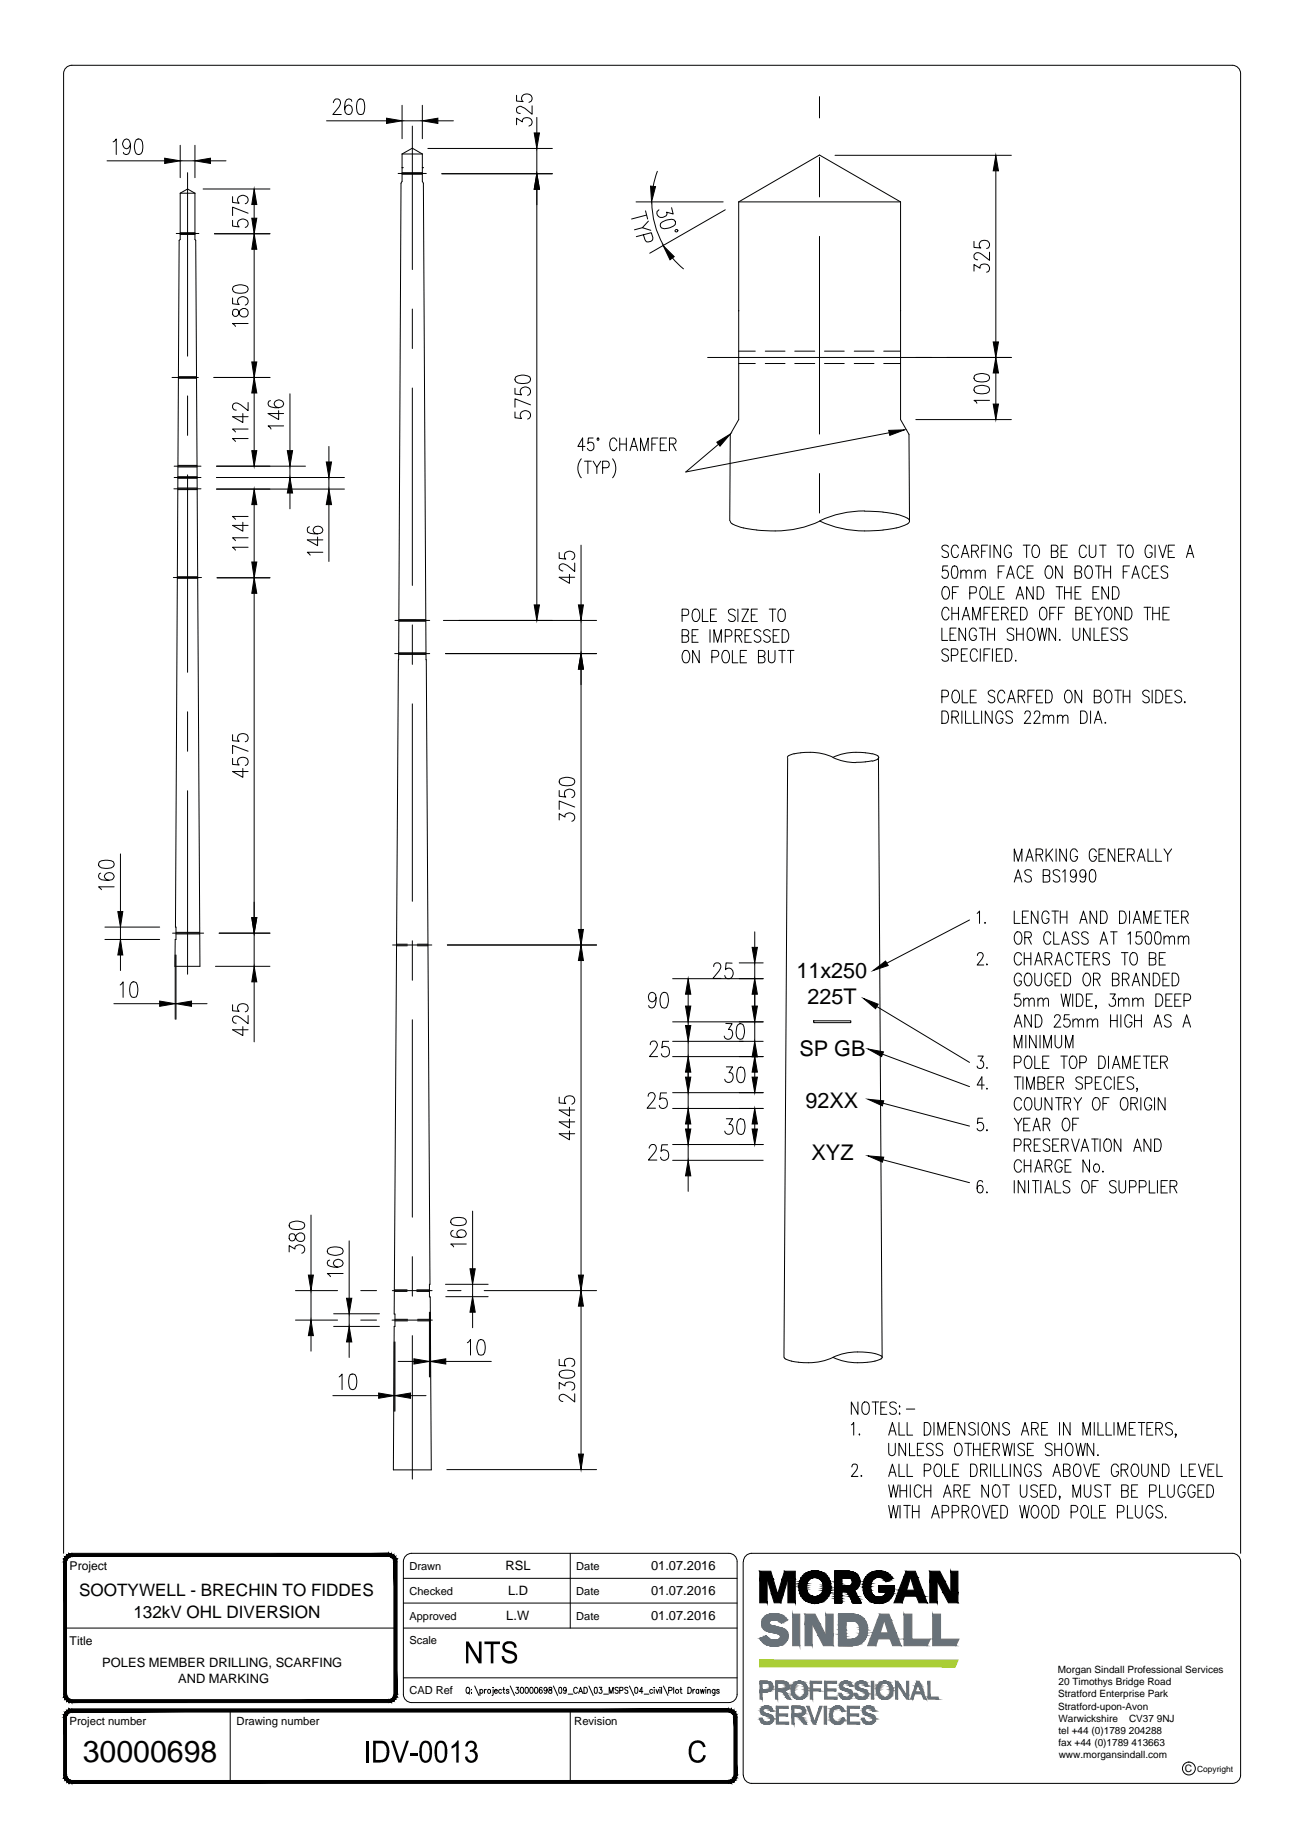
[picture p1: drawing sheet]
<svg xmlns="http://www.w3.org/2000/svg" width="210mm" height="297mm" viewBox="0 0 210 297" stroke-linecap="round" stroke-linejoin="round" font-family="sans-serif">
<defs><g id="words">
<text font-size="4.9" x="13.3" y="283.4">30000698</text>
<g font-size="3.5">
<text x="128.1" y="157.4">11x250</text>
<text x="129.9" y="161.5">225T</text>
<text x="128.6" y="169.9">SP GB</text>
<text x="129.6" y="178.3">92XX</text>
<text x="130.5" y="186.6">XYZ</text>
</g>
<g font-size="2.8">
<text x="12.7" y="256.8">SOOTYWELL - BRECHIN TO FIDDES</text>
<text x="21.4" y="260.1">132kV OHL DIVERSION</text>
</g>
<g font-size="2.1">
<text x="81.3" y="252.6">RSL</text>
<text x="81.7" y="256.5">L.D</text>
<text x="104.7" y="252.5">01.07.2016</text>
<text x="104.7" y="256.5">01.07.2016</text>
<text x="81.4" y="260.5">L.W</text>
<text x="104.7" y="260.5">01.07.2016</text>
<text x="16.5" y="268.1">POLES MEMBER DRILLING, SCARFING</text>
<text x="28.6" y="270.6">AND MARKING</text>
</g>
<g font-size="1.9">
<text x="11.2" y="252.5">Project</text>
<text x="11.2" y="264.5">Title</text>
</g>
<g font-size="1.8">
<text x="65.9" y="256.5">Checked</text>
<text x="65.9" y="252.5">Drawn</text>
<text x="92.7" y="256.5">Date</text>
<text x="92.7" y="252.5">Date</text>
<text x="65.9" y="260.5">Approved</text>
<text x="92.7" y="260.5">Date</text>
<text x="65.9" y="264.5">Scale</text>
<text x="65.9" y="272.5">CAD Ref</text>
<text x="11.2" y="277.5">Project number</text>
<text x="38" y="277.5">Drawing number</text>
<text x="92.4" y="277.5">Revision</text>
</g>
<text font-size="1.7" x="190.6" y="285">C</text>
<g font-size="1.6">
<text x="170.2" y="269.1">Morgan Sindall Professional Services</text>
<text x="170.2" y="273">Stratford Enterprise Park</text>
<text x="170.2" y="275">Stratford-upon-Avon</text>
<text x="170.3" y="271">20 Timothys Bridge Road</text>
<text x="170.3" y="276.9">Warwickshire</text>
<text x="170.3" y="278.8">tel +44 (0)1789 204288</text>
<text x="170.3" y="280.8">fax +44 (0)1789 413663</text>
<text x="181.6" y="276.9">CV37 9NJ</text>
<text x="170.3" y="282.8">www.morgansindall.com</text>
</g>
<text font-size="1.4" x="192.6" y="284.9">Copyright</text>
</g></defs>
<g fill="none" stroke="#000" stroke-width=".16">
<path d="M10.2 11.9v237.9M11.5 10.5h186.7a1.33 1.33 0 0 1 1.3 1.3M11.6 10.5a1.33 1.33 0 0 0-1.4 1.3M52.5 19.4h9.7M53.6 16.5l.2-.5 .2-.1h.4a.81 .81 0 0 1 .1 1.3l-1 1.2h1.4M56.6 16.3l-.1-.3-.3-.1-.5 .1a2.79 2.79 0 0 0-.2 2.1 .6 .6 0 0 0 .7 .3 .6 .6 0 0 0 .5-.7 .7 .7 0 0 0-.7-.8l-.5 .3-.1 .4M57.6 16l.3-.1 .5 .1a2.65 2.65 0 0 1 0 2.3l-.5 .1a1.17 1.17 0 0 1-.6-1.4l.1-.6zM64.7 16.9v5.4M64.7 19.4h3.2M67.9 16.9v5.4M70.4 19.4h2.5M83.1 15.3v1h1a.72 .72 0 0 1-.1-.9 .72 .72 0 0 1 .9-.3 .69 .69 0 0 1 .7 .6 .69 .69 0 0 1-.5 .8"/>
<path d="M85.6 17v1.4l-1.2-1-.4-.2a.59 .59 0 0 0-.9 .3v.4a.53 .53 0 0 0 .6 .3M86.3 18.9v2.5M131.8 15.5v3.5M199.5 11.9v237.9M17.2 25.9h9.3M18.2 22.8l.2-.1 .3-.3v2.4M21 23.2a.64 .64 0 0 1-.3 .6 .64 .64 0 0 1-.7 0 .82 .82 0 0 1-.3-.9 .82 .82 0 0 1 .7-.5 1.12 1.12 0 0 1 .6 1.4l-.3 .9-.5 .1-.3-.1-.1-.2M21.9 22.5l.5-.1a1.15 1.15 0 0 1 .6 1.4l-.1 .6-.2 .3-.5 .1a1.28 1.28 0 0 1-.6-1.4zM28.3 37.5h3.7M29 31.1v7.4l-.2 .2-.6 110.4h.1v2h-.1l-.1 4.3h4.1l-.8-124.3M29 37.5h2.4M29 37.7h2.4"/>
<path d="M29 31.1h2.4M29 23.4v5.2M29 31.1l1.2-.7 1.2 .7M29 25.9h2.4M30.2 27.8v29.5M31.4 23.4v5.2M32.7 30.4h10.7M33.9 25.9h2.5M34.5 37.6h8.9M37.4 35.4v1l1.1 .1a.78 .78 0 0 1-.1-1.1 .78 .78 0 0 1 1.1-.1 .65 .65 0 0 1 .4 .7 .65 .65 0 0 1-.5 .6M37.4 31.6v1l1.1 .1a.78 .78 0 0 1-.1-1.1 .78 .78 0 0 1 1.1-.1 .65 .65 0 0 1 .4 .7 .65 .65 0 0 1-.5 .6M39.9 34.3l-2.5-1v1.4"/>
<path d="M40.9 32.9v2.2M64 27.9h4.6M64.7 27h.1M64.7 24.8v4.4l-.2 .3-.4 76.6-.7 105.2h.1v2h-.1l-.1 23.1h6.1l-.2-27.8h-.1v-2.1h.1l-1.1-177-.2-.3v-4.4M64.7 24.8h3.2M64.7 28h3.2M64.7 27.8h3.2M64.7 24.8l1.6-1 1.6 1M66.3 20.3v23M67.9 27h.1M68.8 23.9h20M71.1 27.9h17.7"/>
<path d="M83.1 20.1v-1.1l.9 .6v-.3a.79 .79 0 0 1 1.2-.3 .79 .79 0 0 1 .1 1.2l-.2 .1M86.3 23.9v4M86.3 30.4v66.9M102.3 32.5h14M103.3 36.6l-1.2 .4M103.5 37.8l.4 1a.72 .72 0 0 0 1.1-.6l-.2-.8-2.5 .7M103.8 33.9l.4 1.3M104 34.6l-2.4 .6M104.3 35.6l-1 1 1.4 .4M104.8 32.4a14 14 0 0 0 1.9 7M105.7 27.6l-.6 2.4M106.2 35.9a2.44 2.44 0 0 1 2.2-.6l.2 .3v.5a2.33 2.33 0 0 1-2.2 .6l-.2-.3z"/>
<path d="M108 33.4l.3 1-1.1-.3 .1 .3a.83 .83 0 0 1-1 .5 .83 .83 0 0 1-.6-.9l.3-.3M108.6 37l.3-.1 .1 .3-.3 .1zM116.7 33.7l-12.2 7M118.8 32.5v35l-1.3 2.4-.1 13.9M118.8 32.5h26.1M118.8 32.5l13-7.6 13.1 7.6M131.8 25.3v6.4M131.8 38v31.8M134.3 25h28.4M144.9 32.5v35l1.3 2.4 .1 13.9M156.7 38.8v1l1.1 .1a.71 .71 0 0 1-.2-.9 .71 .71 0 0 1 .8-.3 .67 .67 0 0 1 .8 .5 .67 .67 0 0 1-.5 .8M160.2 27.5v27.5"/>
<path d="M37.4 47.9v1l1.1 .1a.78 .78 0 0 1-.1-1.1 .78 .78 0 0 1 1.1-.1 .65 .65 0 0 1 .4 .7 .65 .65 0 0 1-.5 .6M37.5 49.8a.68 .68 0 0 0 .2 1.1h.3a1.2 1.2 0 0 0 .6-1 .73 .73 0 0 1 1.2 0 .73 .73 0 0 1-.3 1.1 .73 .73 0 0 1-1-.6l-.2-.4a.56 .56 0 0 0-.8-.2zM37.5 46.1a2.22 2.22 0 0 1 2.3 0l.1 .5a1.15 1.15 0 0 1-1.4 .6l-.6-.1-.4-.2-.1-.3zM39.9 52h-2.5l.5 .5M40.9 40.1v18.1M66.3 49.7v6.3M108.2 41.5l1.7 1.7M113.8 57.5h48.9M118.8 58.5h2.7M118.8 56.5h2.7M123.1 58.5h3.2M123.1 56.5h3.2"/>
<path d="M127.8 58.5h3.2M127.8 56.5h3.2M132.6 58.5h3.2M132.6 56.5h3.2M137.4 58.5h3.2M137.4 56.5h3.2M142.1 58.5h2.8M142.1 56.5h2.8M156.7 43.6v-1.1l.9 .6v-.3a.79 .79 0 0 1 1.2-.3 .79 .79 0 0 1 .1 1.2l-.2 .1M159.2 40.6v1.3l-1.2-1a.71 .71 0 0 0-.9-.3 .71 .71 0 0 0-.4 .8l.2 .3 .4 .1M160.2 60v5M27.7 60.7h4.2"/>
<path d="M28 78.6h4.3M28 76.8h4.3M28 75h4.3M28.6 76.7h3.1M28.6 76.9h3.1M28.6 75.1h3.1M28.6 78.5h3.1M28.6 78.7h3.1M28.6 74.8h3.1M28.7 60.6h2.9M28.7 60.8h2.9M30.2 63.7v6.3"/>
<path d="M30.2 76.4v31.7M34.4 60.7h9M34.8 76.8h20.6M34.8 75h14.3M34.8 78.7h20.6M39.1 66.5v1.4l-1.7-.9h2.5M39.9 70.5h-2.5l.5 .5M39.9 69h-2.5l.5 .5M39.9 64.7v1.3l-1.2-.9a.77 .77 0 0 0-1.3 .1 .63 .63 0 0 0 .5 .8h.1M40.9 63.2v9.3M43.5 64.4l-.2 .1-.2 .3 .2 .5a2.24 2.24 0 0 0 2.2 0 .73 .73 0 0 0-.5-1 .73 .73 0 0 0-.9 .6 .7 .7 0 0 0 .7 .7M44.8 66v1.5l-1.7-1h2.5"/>
<path d="M45.6 68.5h-2.5l.4 .3 .1 .2M46.6 63.3v9.2M46.6 75v1.8M46.6 79.3v2.5M52.9 71.8v2.5M52.9 76.8v1.9M66.3 62.4v31.7M82.8 66.3v.9l1.1 .1a.79 .79 0 0 1 .5-1.3 .79 .79 0 0 1 .8 1.2l-.3 .2M82.8 62.4v1l1.1 .1a.79 .79 0 0 1 .5-1.3 .79 .79 0 0 1 .8 1.2l-.3 .2M83 60.6a2.22 2.22 0 0 1 2.2 0l.1 .5a1.15 1.15 0 0 1-1.4 .6l-.6-.1-.3-.2-.2-.3zM85.3 65.1l-2.5-1v1.4M93.5 73.8a2.37 2.37 0 0 0 0 3"/>
<path d="M94 74.2h1.1M94.1 71.8h-1.2l.8-1.4v2.1M94.6 74.2v2M95.4 70.4h-.8v.9a.56 .56 0 0 1 .7-.1 .56 .56 0 0 1 .2 .7 .54 .54 0 0 1-.4 .6 .54 .54 0 0 1-.6-.4M95.4 74.2l.6 .9 .6-.9M96 75.1v1.1M96.1 70.5h.2v.3h-.1h-.1zM96.9 75.2h.7a.55 .55 0 0 0 .4-.5 .55 .55 0 0 0-.4-.5h-.7v2M98.5 73.8a2.52 2.52 0 0 1 0 3M99.2 71a.53 .53 0 0 0-.5-.6 .53 .53 0 0 0-.5 .6l-.1 .7a.59 .59 0 0 0 .3 .7 .59 .59 0 0 0 .7-.2l.1-.2M99.7 70.4v2.1M99.7 71.4h1"/>
<path d="M100.7 70.4v2.1M101.3 72.5l.7-2.1 .6 2.1M101.6 71.8h.7M103 72.5v-2.1l.6 2.1 .7-2.1v2.1M104.8 71.4h.6M105.8 70.4h-1v2.1M106.2 71.4h.6M107.2 70.4h-1v2.1h1M107.7 71.4h.7a.5 .5 0 0 0 .4-.5 .5 .5 0 0 0-.4-.5h-.7v2.1M108.2 71.4l.5 1.1M131.8 76.2v6.3M143 69.6l-32.7 6.3 5.3-4.4"/>
<path d="M147.3 67.5h15.4M156.8 62.3a2.24 2.24 0 0 1 2.2 0l.2 .4a1.13 1.13 0 0 1-1.4 .6l-.7-.1-.3-.2-.1-.3zM156.8 60.4a2.24 2.24 0 0 1 2.2 0l.2 .4a1.13 1.13 0 0 1-1.4 .6l-.7-.1-.3-.2-.1-.3zM159.2 64.4h-2.5l.3 .2 .1 .3M27.9 92.9h4.5M28.5 92.8h3.3M28.5 93h3.3M34.9 92.9h8.5M39.1 84v1.4l-1.7-.9h2.5M39.9 88h-2.5l.5 .5M39.9 86.5h-2.5l.5 .5M39.9 83.1h-2.5l.5 .4"/>
<path d="M40.9 81.2v9.2M40.9 95.4v52.2M49.8 84.7a.59 .59 0 0 0-.3 .9 2.65 2.65 0 0 0 2.3 0 .75 .75 0 0 0-.5-1 .75 .75 0 0 0-.9 .6l.1 .4 .6 .3M51.1 86.4v1.4l-1.7-1h2.5M51.9 88.8h-2.5l.5 .5M52.9 81.2v9.1M63.5 99.8h5.6M64.2 99.9h4.3M64.2 99.7h4.3M71.3 99.8h24.7M89.9 88.9v.9l1.1 .1a.76 .76 0 0 1-.1-.9 .76 .76 0 0 1 .8-.4 .7 .7 0 0 1 .7 .6 .7 .7 0 0 1-.4 .8M91.6 92.4v1.4l-1.7-1h2.5"/>
<path d="M92.4 90.6v1.3l-1.1-1a.94 .94 0 0 0-1.2-.1l-.2 .3a.63 .63 0 0 0 .5 .7h.1M93.5 87.7v9.6M93.5 99.8v5.3M109.7 99h.7a.52 .52 0 0 0 .4-.5 .52 .52 0 0 0-.4-.5h-.7v1.9M111.4 98.2a.54 .54 0 0 1 .6-.3 .54 .54 0 0 1 .5 .5 1.24 1.24 0 0 1-.4 1.5 .86 .86 0 0 1-.8-1.2zM113 98v1.9h.9M114.3 98.9h.6M115.3 98h-1v1.9h1M117.5 83.8l.3 .5M117.8 84.3l1.8 .6M118.3 98.2a.6 .6 0 0 0-.7-.3 .6 .6 0 0 0-.4 .5l.3 .4a.79 .79 0 0 1 .8 .9 .63 .63 0 0 1-1.1 0M118.7 98v1.9"/>
<path d="M119.3 98h1.1l-1.1 1.9h1.1M120.8 98.9h.6M121.8 98h-1v1.9h1M123.7 98h1.1M124.3 98v1.9M125.3 98.2l.2-.2a.65 .65 0 0 1 .8 .7 .86 .86 0 0 1-.8 1.2h-.1a1.61 1.61 0 0 1-.1-1.7zM139.1 82.2l2.4 .1 2.7 .4M139.1 82.2a16.7 16.7 0 0 0-7.2 1.6M144.2 84.9a21 21 0 0 1-11.6-.8l-.7-.3a20 20 0 0 1-11.9 1.2l-.4-.1M144.2 82.7l1.7 .6M145.9 84.3l-1.7 .6M146 83.3a.48 .48 0 0 1 .3 .5 .48 .48 0 0 1-.3 .5"/>
<path d="M151.8 94.4h.2a.86 .86 0 0 1 .7 1.2l-.1 .3a.53 .53 0 0 1-.5 .5 .53 .53 0 0 1-.5-.5 1.46 1.46 0 0 1 .2-1.5zM152.4 91h-.7l-.1 .9a.65 .65 0 0 1 1 .3 .65 .65 0 0 1-.7 .8l-.3-.2-.1-.2M152.6 88a.52 .52 0 0 0-.7-.3 .52 .52 0 0 0-.3 .6l.7 .4a.49 .49 0 0 1 .3 .5 .49 .49 0 0 1-.4 .5h-.3l-.4-.3M152.6 98.2a.53 .53 0 0 0-.5-.6 .53 .53 0 0 0-.5 .6 1.31 1.31 0 0 0 .4 1.5 .59 .59 0 0 0 .6-.5M153.1 97.7v2M153.1 98.6h1.1M153.2 95.3h.6M153.2 91.1l.3-.1 .4 .1a2.02 2.02 0 0 1 0 1.8l-.3 .1-.4-.1a2.02 2.02 0 0 1 0-1.8zM154.2 88.1a.53 .53 0 0 0-.6-.4 .53 .53 0 0 0-.5 .4 1.24 1.24 0 0 0 .4 1.6 .53 .53 0 0 0 .7-.5M154.2 94.4h-1v2M154.2 97.7v2M154.5 92.1l.4-.4 .4 .1 .1 1.2"/>
<path d="M154.5 91.7v1.3M154.6 89.7l.6-2 .7 2M154.8 99.7l.6-2 .6 2M154.8 89h.8M155 99h.8M155.4 92.1l.4-.4 .4 .1v1.2M156 95.4l.9-.1 .1-.3v-.5l-.3-.1h-.7v2M156.3 88.6h.7a.5 .5 0 0 0 .4-.4 .5 .5 0 0 0-.4-.5h-.7v2M156.4 99.7v-2l.6 2 .7-2v2M156.8 92.1l.4-.4 .4 .1 .1 1.2M156.8 88.6l.6 1.1M156.8 91.7v1.3"/>
<path d="M157.7 92.1l.4-.4 .3 .1 .1 1.2M157.7 94.6a.54 .54 0 0 1 .6-.3 .54 .54 0 0 1 .4 .5 1.24 1.24 0 0 1-.3 1.6 .86 .86 0 0 1-.8-1.3zM157.9 88.6h.6M158.3 98.6h.6M158.9 87.7h-1v2M159.2 94.4v2h1M159.2 97.7h-.9v2M159.2 87.7v2M159.6 98.6h.7M160.6 91.9h.5M160.6 95.3h.5M160.6 97.7h-1v2h1"/>
<path d="M160.9 87.7v2l-1-2v2M161.1 98.6h.7a.5 .5 0 0 0 .4-.5 .5 .5 0 0 0-.4-.4h-.7v2M161.5 91h-.9v2M161.5 94.4h-.9v2h.9M161.6 98.6l.6 1.1M161.9 93l.6-2 .6 2M162.2 92.3h.7M162.7 88.1a.53 .53 0 0 0-.6-.4 .53 .53 0 0 0-.5 .4 1.24 1.24 0 0 0 .4 1.6 .58 .58 0 0 0 .7-.8h-.4M162.7 98.6h.6M163.4 96.4l.7-2 .6 2M163.7 97.7h-1v2h1M163.7 95.7h.8"/>
<path d="M164.2 97.7h.5a1.18 1.18 0 0 1 0 2h-.5zM164.6 87.7h1.1M164.7 91.5a.53 .53 0 0 0-.5-.5 .53 .53 0 0 0-.5 .5 1.24 1.24 0 0 0 .4 1.5 .53 .53 0 0 0 .6-.5M165.1 87.7v2M165.2 91.9h.6M166.2 91h-1v2h1M166.2 94.4v2l-1.1-2v2M166.3 87.8l.1-.1a.97 .97 0 0 1 .7 1.5 .53 .53 0 0 1-.5 .5 .53 .53 0 0 1-.5-.5l-.1-.8zM166.8 94.4h.5a1.15 1.15 0 0 1 .4 1.7l-.1 .2-.3 .1h-.5zM167.3 98l.3-.3a.71 .71 0 0 1 .8 .7 1.21 1.21 0 0 1-.4 1.3 .71 .71 0 0 1-.8-.8zM168.4 91.1l.2-.1a.9 .9 0 0 1 .7 1.2l-.1 .3a.53 .53 0 0 1-.5 .5 .53 .53 0 0 1-.5-.5 1.46 1.46 0 0 1 .2-1.4zM168.9 98.6h.6"/>
<path d="M169.1 88.6h.7a.5 .5 0 0 0 .4-.4 .5 .5 0 0 0-.4-.5h-.7v2h.7a.52 .52 0 0 0 .4-.5 .52 .52 0 0 0-.4-.6M169.9 97.7h-1v2M169.9 94.4h1M170.3 98.6h.5M170.4 94.4v2M170.7 88.6h.6M170.8 91v2l-1-2v2M171.2 97.7h-.9v2M171.2 95.3h1.1M171.2 94.4v2M171.7 87.7h-1v2h1M172.3 94.4v2"/>
<path d="M172.9 91.9h.7a.47 .47 0 0 0 .4-.4 .47 .47 0 0 0-.4-.5h-.7v2l.9-.1a.57 .57 0 0 0-.2-1M172.9 95.3h.6M173 98.6h.7a.5 .5 0 0 0 .4-.5 .5 .5 0 0 0-.4-.4h-.7v2h.7l.4-.2v-.7l-.4-.2M173.9 94.4h-1v2h1M174.7 98.6h.5M174.7 88.1a.53 .53 0 0 0-.5-.4 .53 .53 0 0 0-.5 .4l-.1 .8a.61 .61 0 0 0 .2 .6 .61 .61 0 0 0 .7 .1l.2-.4M174.8 91.1a.61 .61 0 0 1 .7 0 .61 .61 0 0 1 .2 .7v.4a.61 .61 0 0 1-.2 .7 .61 .61 0 0 1-.7 0 1.33 1.33 0 0 1 0-1.8zM175.2 87.7v1.4a.53 .53 0 0 0 .5 .6 .53 .53 0 0 0 .6-.6v-1.4M175.6 97.7h-.9v2h.9M175.8 95.3h.6M176.1 97.7l.6 .9 .6-.9M176.2 91h1"/>
<path d="M176.7 91v2M176.7 98.6v1.1M176.8 94.4h-1v2h1M176.9 87.7h1M177.4 87.7v2M177.5 91.9h1.1M177.5 91v2M177.9 97.8l.2-.1a.97 .97 0 0 1 .7 1.5 .53 .53 0 0 1-.6 .5 .53 .53 0 0 1-.5-.5 1.36 1.36 0 0 1 .2-1.4zM178.3 94.4v2l-1.1-2v2M178.6 91v2M178.9 94.4h.5a1.15 1.15 0 0 1 .4 1.7l-.1 .2-.3 .1h-.5zM179.7 87.7h1"/>
<path d="M180.2 87.7v2M180.4 97.7v2l-1.1-2v2M180.7 91.9h.6M181 97.7h.5a1.18 1.18 0 0 1 0 2h-.5zM181.3 87.8l.2-.1a.9 .9 0 0 1 .8 1.2 .63 .63 0 0 1-.3 .6 .63 .63 0 0 1-.7 .1l-.1-.2a1.5 1.5 0 0 1 .1-1.6zM181.7 91h-1v2M182.1 93l.6-2 .5 2M182.3 92.3h.7M184 97.7h1.1M184.6 97.7v2M184.9 91.5a.53 .53 0 0 0-.6-.5 .53 .53 0 0 0-.5 .5 1.24 1.24 0 0 0 .4 1.5 .53 .53 0 0 0 .7-.5M185.3 88.1a.53 .53 0 0 0-.5-.4 .53 .53 0 0 0-.5 .4 1.24 1.24 0 0 0 .3 1.6 .58 .58 0 0 0 .7-.8h-.4"/>
<path d="M185.3 91.9h.6M185.4 98.6h1.1M185.4 97.7v2M185.8 87.7v2M186.3 91h-1v2h1M186.4 87.7l.6 2 .6-2M186.5 97.7v2M187.1 98.6h.6M187.8 91.3a.52 .52 0 0 0-.7-.3 .52 .52 0 0 0-.3 .7l.7 .4a.49 .49 0 0 1 .3 .5 .49 .49 0 0 1-.4 .4l-.5-.1-.1-.2M187.9 88.6h.6M188.1 97.7h-1v2h1M188.9 87.7h-1v2h1"/>
<path d="M190.8 89.7l.6-2 .6 2M191 89h.8M30.2 114.5v6.3M37.4 118.2v.9l1.1 .1a.72 .72 0 0 1-.2-.9 .72 .72 0 0 1 .9-.3 .67 .67 0 0 1 .7 .5 .67 .67 0 0 1-.5 .8M63.5 105.1h5.6M64.1 105h4.4M64.1 105.2h4.4M66.3 100.5v6.3M66.3 113.2v31.7M71.7 105.1h24.3M93.5 107.6v41.9M109.7 102.2h.7a.5 .5 0 0 0 .4-.5 .5 .5 0 0 0-.4-.4h-.7v2h.7a.55 .55 0 0 0 .4-.5 .55 .55 0 0 0-.4-.6"/>
<path d="M110 104.7l.2-.1a.9 .9 0 0 1 .7 1.2 .63 .63 0 0 1-.2 .7 .63 .63 0 0 1-.7 0l-.1-.2a1.5 1.5 0 0 1 .1-1.6zM111.3 102.2h.6M112.3 101.3h-1v2h1M112.5 104.6v2l-1.1-2v2M114.2 101.3v2M114.5 105.7h.7a.55 .55 0 0 0 .4-.6 .55 .55 0 0 0-.4-.5h-.7v2M114.8 103.3v-2l.6 2 .6-2v2M116.4 104.7l.2-.1a.9 .9 0 0 1 .7 1.2 .63 .63 0 0 1-.2 .7 .63 .63 0 0 1-.7 0l-.1-.2a1.5 1.5 0 0 1 .1-1.6zM116.7 102.3l.8-.1a.57 .57 0 0 0-.2-.9h-.6v2M117.8 104.6v2h.9M118.3 102.2h.6a.5 .5 0 0 0 .4-.5 .5 .5 0 0 0-.4-.4h-.6v2M118.8 102.2l.5 1.1"/>
<path d="M119.1 105.6h.6M119.8 102.2h.7M120.1 104.6h-1v2h1M120.8 101.3h-1v2h1M122 105.6h.7a.5 .5 0 0 0 .4-.5 .5 .5 0 0 0-.4-.5h-.7v2h.7a.52 .52 0 0 0 .4-.5 .52 .52 0 0 0-.4-.5M122.4 101.6a.54 .54 0 0 0-.7-.3 .54 .54 0 0 0-.3 .6l.8 .5a.54 .54 0 0 1-.1 .8 .54 .54 0 0 1-.8-.2M123.6 104.6v1.4a.53 .53 0 0 0 .5 .6 .53 .53 0 0 0 .6-.6v-1.4M123.9 101.6a.54 .54 0 0 0-.7-.3 .54 .54 0 0 0-.3 .6l.8 .5a.54 .54 0 0 1-.1 .8 .54 .54 0 0 1-.8-.2M124.4 102.2h.6M125.3 104.6h1M125.3 101.3h-.9v2h.9M125.8 101.3h.5a1.18 1.18 0 0 1 0 2h-.5z"/>
<path d="M125.8 104.6v2M126.6 104.6h1.1M127.2 104.6v2M151.5 101v2h.9M151.5 112.1h.7l.3-.2a.58 .58 0 0 0-.3-.9h-.7v2M151.5 114.3h.5a1.29 1.29 0 0 1 .3 1.9l-.8 .1zM152.6 104.6a.52 .52 0 0 0-.7-.2 .52 .52 0 0 0-.3 .6l.7 .4a.49 .49 0 0 1 .3 .5 .49 .49 0 0 1-.4 .4h-.5l-.2-.3M152.8 102h.6M153 105.4h.7a.55 .55 0 0 0 .4-.5 .55 .55 0 0 0-.4-.5h-.7v1.9M153.1 115.3h.7a.5 .5 0 0 0 .4-.5 .5 .5 0 0 0-.4-.5h-.7v2M153.2 111.3l.4-.3a.97 .97 0 0 1 .6 1.5 .53 .53 0 0 1-.5 .6 .53 .53 0 0 1-.5-.6l-.1-.7zM153.6 115.3l.6 1"/>
<path d="M153.8 101h-1v2h1M154.6 105.3h.6M154.7 114.3v2M154.8 111v2h.9M155.3 101v2l-1.1-2v2M155.3 114.3v2h.9M155.6 104.4h-1v1.9h1M156.1 112h.6M156.6 114.3v2h.9M157 101.5a.53 .53 0 0 0-.5-.5 .53 .53 0 0 0-.5 .5 1.24 1.24 0 0 0 .4 1.5 .58 .58 0 0 0 .6-.8h-.3M157 111h-.9v2h.9M157.2 104.8a.53 .53 0 0 0-.5-.5 .53 .53 0 0 0-.5 .5 1.24 1.24 0 0 0 .3 1.5 .53 .53 0 0 0 .7-.4"/>
<path d="M157.5 101h1.1M157.7 104.4v1.9M157.9 114.3v2M158.1 101v2M158.3 105.3h.6M158.9 102h1.1M158.9 101v2M159.2 104.4h-.9v1.9M159.6 114.3v2l-1.1-2v2M159.6 104.4v1.9M160 101v2M160 111.3a.52 .52 0 0 0-.7-.3 .52 .52 0 0 0-.3 .7l.2 .2 .5 .2a.53 .53 0 0 1 .2 .8 .53 .53 0 0 1-.8 0l-.2-.2"/>
<path d="M160.3 105.3h.6M161.2 104.4h-.9v1.9h.9M161.3 114.8a.53 .53 0 0 0-.5-.5 .53 .53 0 0 0-.5 .5 1.24 1.24 0 0 0 .3 1.5 .58 .58 0 0 0 .7-.7h-.4M161.6 111.5a.53 .53 0 0 0-.5-.5 .53 .53 0 0 0-.5 .5 1.31 1.31 0 0 0 .3 1.5 .59 .59 0 0 0 .7-.5M161.7 104.4h.5a1.2 1.2 0 0 1 0 1.9h-.5zM162.1 113l.6-2 .6 2M162.3 112.4h.8M162.8 114.6a.52 .52 0 0 0-.6-.3 .52 .52 0 0 0-.3 .7l.6 .4a.49 .49 0 0 1 .3 .5 .49 .49 0 0 1-.3 .4l-.6-.1-.1-.1M163.1 101.3a.52 .52 0 0 0-.7-.3 .52 .52 0 0 0-.3 .7l.8 .5a.52 .52 0 0 1-.2 .8h-.3l-.4-.3M163.4 106.2l-.1 .1h.1M163.5 102h1.1M163.5 101v2"/>
<path d="M163.8 112h.7a.5 .5 0 0 0 .3-.5 .5 .5 0 0 0-.3-.5h-.7v2M164.3 112l.5 1M164.6 101v2M164.8 114.8l.2-.4 .4-.1a.65 .65 0 0 1 .1 1.1l-.8 .9h1.1M165.3 112h.7M165.5 101.1l.2-.1a.97 .97 0 0 1 .7 1.5 .53 .53 0 0 1-.6 .5 .53 .53 0 0 1-.5-.5l-.1-.7zM166.4 111h-1.1v2M166.4 114.8l.1-.4 .4-.1a.65 .65 0 0 1 .1 1.1l-.7 .9h1M166.7 112h.6M166.9 101l.3 2 .4-2 .4 2 .4-2M167.7 111h-1v2h1M167.8 115.4l.4-.4 .4 .1v1.2"/>
<path d="M167.8 115v1.3M168.2 111h.5a1.23 1.23 0 0 1 0 2h-.5zM168.6 115.4l.4-.4 .4 .1 .1 1.2M169.8 101v2l-1.1-2v2M170.1 115.4l.4-.4 .3 .1 .1 1.2M170.1 115v1.3M170.5 102.8l-.1 .1 .1 .1v-.1M170.9 115.4l.4-.4 .4 .1 .1 1.2M171.5 111.1l.2-.1a.97 .97 0 0 1 .7 1.5 .53 .53 0 0 1-.6 .6 .53 .53 0 0 1-.5-.6 1.36 1.36 0 0 1 .2-1.4zM172.6 101v1.4a.55 .55 0 0 0 .5 .6 .55 .55 0 0 0 .6-.6v-1.4M173.8 114.3h.6a1.29 1.29 0 0 1 .2 1.9l-.8 .1zM174 111v2l-1.1-2v2"/>
<path d="M175.3 101v2l-1-2v2M175.4 114.3v2M176 101v2h.9M176 112h.7a.5 .5 0 0 0 .4-.5 .5 .5 0 0 0-.4-.5h-.7v2h.7a.55 .55 0 0 0 .4-.5 .55 .55 0 0 0-.4-.5M176 116.3l.6-2 .6 2M176.3 115.7h.7M177.2 102h.7M177.8 116.2h-.1l.1 .1 .1-.1M177.9 111.1l.2-.1a.97 .97 0 0 1 .7 1.5 .53 .53 0 0 1-.6 .6 .53 .53 0 0 1-.5-.6 1.36 1.36 0 0 1 .2-1.4zM178.3 101h-1.1v2h1.1M179.3 111h1.1M179.8 101.3a.58 .58 0 0 0-.6-.3 .58 .58 0 0 0-.5 .5 1.04 1.04 0 0 0 .9 .7 .48 .48 0 0 1 .2 .4 .48 .48 0 0 1-.4 .4h-.3l-.4-.3"/>
<path d="M179.8 111v2M180.7 112h1M180.7 111v2M181.3 101.3a.58 .58 0 0 0-.6-.3 .58 .58 0 0 0-.5 .5 1.04 1.04 0 0 0 .9 .7 .48 .48 0 0 1 .2 .4 .48 .48 0 0 1-.4 .4h-.3l-.4-.3M181.7 111v2M184.9 111.3a.52 .52 0 0 0-.7-.3 .52 .52 0 0 0-.3 .7l.2 .2 .5 .2a.53 .53 0 0 1 .2 .8 .53 .53 0 0 1-.8 0l-.2-.2M185.3 111v2M185.9 111h.6a1.18 1.18 0 0 1 0 2h-.6zM187.5 112h.7M188.5 111h-1v2h1M190.1 111.3a.63 .63 0 0 0-1.1 0v.2a1.14 1.14 0 0 0 .9 .6 .52 .52 0 0 1-.2 .9h-.4l-.3-.3M190.6 112.8l-.1 .1 .1 .1 .1-.1"/>
<path d="M16 138.6a2.54 2.54 0 0 1 2.2 0l.2 .5a1.2 1.2 0 0 1-1.5 .6l-.6-.1-.3-.2-.1-.3zM19.4 137.3v9.3M30.2 127.2v29.5M37.4 122v.9l1.1 .1a.72 .72 0 0 1-.2-.9 .72 .72 0 0 1 .9-.3 .67 .67 0 0 1 .7 .5 .67 .67 0 0 1-.5 .8M39.1 123.6v1.4l-1.7-.9h2.5M39.9 120.8l-2.5-.9v1.3M89.9 131.9v-1l1 .5v-.3a.8 .8 0 0 1 1.1-.3 .8 .8 0 0 1 .2 1.2l-.2 .1M89.9 127.1v1l1.1 .1a.76 .76 0 0 1-.1-.9 .76 .76 0 0 1 .8-.4 .7 .7 0 0 1 .7 .6 .7 .7 0 0 1-.4 .8M90.1 125.3a2.22 2.22 0 0 1 2.2 0l.1 .5a1.15 1.15 0 0 1-1.4 .6l-.6-.1-.3-.2-.2-.3zM92.4 129.8l-2.5-1v1.4M126.7 121.9l-.6 96.4M127.7 121.2l.8-.1a10 10 0 0 1 5.5 .7 10.5 10.5 0 0 1 6.3-.6"/>
<path d="M127.7 121.2l-.3 .1a.86 .86 0 0 0-.8 .5M134 121.8l1.7 .6 2 .2M140.3 122.4l-2.6 .2M140.3 121.2l.3 .1a.59 .59 0 0 1 .7 .7l-1 .4M141.3 121.9l.6 96.4M163.1 138.5v-2l.7 2 .6-2v2M165 138.5l.6-2 .6 2M165.2 137.8h.8M166.7 137.5l.9-.1 .1-.3v-.4l-.4-.2h-.6v2M167.2 137.5l.5 1M168.3 136.5v2M168.6 137.4l.7 1.1"/>
<path d="M169.3 136.5l-1 1.3M169.9 136.5v2M171.5 136.5v2l-1-2v2M173.3 137a.56 .56 0 0 0-.8-.4 1.38 1.38 0 0 0 .1 1.9 .61 .61 0 0 0 .7-.7h-.4M175.4 140l.4-.1a1.17 1.17 0 0 1 .4 1.6l-.2 .3-.4 .1a.91 .91 0 0 1-.4-1.2v-.4zM176.3 137a.56 .56 0 0 0-.8-.4 1.38 1.38 0 0 0 .1 1.9 .61 .61 0 0 0 .7-.7h-.3M176.8 137.5h.6M177.8 136.5h-1v2h1M179.3 136.5v2l-1-2v2M179.9 137.5h.6M180.9 136.5h-1v2h1M181.3 137.5h.8a.47 .47 0 0 0 .4-.5 .47 .47 0 0 0-.4-.5h-.8v2"/>
<path d="M181.9 137.5l.5 1M183 138.5l.6-2 .6 2M183.2 137.8h.8M184.6 136.5v2h.9M185.9 136.5v2h.9M187.2 136.5l.6 1 .7-1M187.8 137.5v1M16.2 140.4l-.2 .1-.1 .3 .1 .5a2.72 2.72 0 0 0 2 .2 .58 .58 0 0 0 .4-.6 .58 .58 0 0 0-.4-.5 .81 .81 0 0 0-1.2 .6l.4 .5 .3 .1M16.9 149.1h8.8M16.9 151.1h8.8M18.4 142.6h-2.5l.4 .5M19.3 158.4l.5-.5v2.5"/>
<path d="M19.4 149.1v2M19.4 153.6v2.5M21.2 158l.2-.1 .5 .1a2.65 2.65 0 0 1 0 2.3l-.5 .1a1.17 1.17 0 0 1-.5-1.4v-.6zM27.8 150.1h5M28.2 153.6v10.3M28.3 150.2h3.8M28.3 149.9h3.8M28.3 153.6v10.3M34.7 155.4h8.7M35.2 150.1h8.2M40.9 150.1v5.3M40.9 157.9v9.7"/>
<path d="M63.1 152h6.4M63.8 151.8h1.7M63.8 152.1h1.7M66.3 151.3v6.3M67.1 151.8h1.7M67.1 152.1h1.7M72 152h24M93.5 154.5v50.6M106.5 159.7l.3-.1 .5 .1a2.49 2.49 0 0 1-.1 2.3l-.5 .1a1.2 1.2 0 0 1-.5-1.4l.1-.6zM108.2 157.4h14.6M110.7 159.9v1.9M114.8 155.4a.53 .53 0 0 1 .4-.5h.4a.77 .77 0 0 1 0 1.3l-.9 1.2h1.3"/>
<path d="M117.8 154.9h-1l-.1 1.1a.76 .76 0 0 1 1.1-.1 .76 .76 0 0 1 0 1.1 .64 .64 0 0 1-.7 .4 .64 .64 0 0 1-.5-.5M118.9 154.9h3.9M121.4 149.9v2.5M121.4 154.9v2.5M121.4 159.3v3.1M155.9 148l-13.3 6.9M157.2 146.9l.4-.4v2M157.2 153.7l.2-.4 .2-.1 .4 .1a.63 .63 0 0 1-.1 .9l-.7 1h1M158.4 148.3v.1v.1l.1-.1M158.7 155v.2l.1-.1M163.1 141.9l.7-2 .6 2M163.1 146.5v2h1"/>
<path d="M163.4 141.2h.8M163.5 149.9a.61 .61 0 0 1 .6 .1 .61 .61 0 0 1 .3 .6v.5a.61 .61 0 0 1-.3 .6 .61 .61 0 0 1-.6 .1 1.33 1.33 0 0 1 0-1.9zM164.1 159.9h-.8l-.1 .8a.63 .63 0 0 1 .9 .1 .63 .63 0 0 1 0 .8 .63 .63 0 0 1-.9 .1l-.1-.2M164.3 153.7a.53 .53 0 0 0-.5-.5 .53 .53 0 0 0-.6 .5 1.24 1.24 0 0 0 .4 1.5 .53 .53 0 0 0 .7-.5M164.3 157a.53 .53 0 0 0-.5-.5 .53 .53 0 0 0-.6 .5 1.31 1.31 0 0 0 .4 1.5 .61 .61 0 0 0 .7-.7h-.4M164.5 147.5h.5M164.7 153.2v2M164.7 154.1h1.1M164.8 150.8h.7a.47 .47 0 0 0 .4-.5 .47 .47 0 0 0-.4-.4h-.7v1.9M165 156.6l.2-.1a.97 .97 0 0 1 .7 1.5 .53 .53 0 0 1-.5 .6 .53 .53 0 0 1-.6-.6 1.36 1.36 0 0 1 .2-1.4zM165.4 150.8l.5 1M165.4 146.5h-.9v2h.9"/>
<path d="M165.8 153.2v2M165.9 140.1a.57 .57 0 0 0-.6-.3 .57 .57 0 0 0-.5 .5l.2 .3 .8 .4a.51 .51 0 0 1 0 .7 .51 .51 0 0 1-.6 .2l-.4-.3M166.4 155.2l.6-2 .7 2M166.4 156.5v1.4a.53 .53 0 0 0 .3 .6 .53 .53 0 0 0 .6-.1l.2-.5v-1.4M166.7 154.5h.7M166.9 146.5v2l-1-2v2M167.8 140.8l.9-.1 .2-.3-.1-.4-.3-.1h-.7v2h.7l.3-.3v-.6l-.3-.2M168.1 154.1h.7a.47 .47 0 0 0 .4-.4 .47 .47 0 0 0-.4-.5h-.7v2M168.6 154.1l.6 1.1M168.7 147a.53 .53 0 0 0-.5-.5 .53 .53 0 0 0-.5 .5l-.1 .7a.61 .61 0 0 0 .2 .7 .61 .61 0 0 0 .7 0l.2-.4v-.3h-.4M169 150.3a.53 .53 0 0 0-.5-.5 .53 .53 0 0 0-.5 .5 1.24 1.24 0 0 0 .3 1.5 .53 .53 0 0 0 .7-.4M169.2 146.5h1.1"/>
<path d="M169.2 157a.53 .53 0 0 0-.5-.5 .53 .53 0 0 0-.5 .5 1.31 1.31 0 0 0 .4 1.5 .61 .61 0 0 0 .6-.7h-.3M169.5 149.9v1.9h.9M169.7 155.2l.6-2 .6 2M169.7 146.5v2M169.7 157.5h.6M169.9 154.5h.8M170.5 140.1a.57 .57 0 0 0-.6-.3 .57 .57 0 0 0-.5 .5l.1 .3 .2 .1a.95 .95 0 0 1 .8 .6v.3a.6 .6 0 0 1-1.1 0M170.5 147.5h1.1M170.5 146.5v2M170.7 156.5h-1v2h1M170.7 159.9l.4 1.9 .3-1.9 .4 1.9 .4-1.9M170.8 151.8l.6-1.9 .6 1.9"/>
<path d="M170.9 140.3l.4-.4v2M171 151.2h.8M171.1 156.5h.6a1.23 1.23 0 0 1 0 2h-.6zM171.6 146.5v2M172.5 153.7a.56 .56 0 0 0-.8-.4 1.38 1.38 0 0 0 .1 1.9 .6 .6 0 0 0 .7-.5M172.5 159.9v1.9M173 153.2h1.1M173.1 140.5l-.2 .5a.48 .48 0 0 1-.7-.2v-.7a.48 .48 0 0 1 .8 0 2.31 2.31 0 0 1-.1 1.7 .47 .47 0 0 1-.7-.2M173.1 159.9h.6a1.29 1.29 0 0 1 .2 1.9h-.8zM173.5 150.2a.52 .52 0 0 0-.7-.3 .52 .52 0 0 0-.3 .6l.7 .4a.49 .49 0 0 1 .3 .5 .49 .49 0 0 1-.4 .4h-.5l-.1-.2M173.5 153.2v2M173.7 148.5l.6-2 .6 2"/>
<path d="M173.9 147.9h.8M174.4 154.1h.5M174.5 156.6l.2-.1a.97 .97 0 0 1 .6 1.5 .53 .53 0 0 1-.5 .6 .53 .53 0 0 1-.5-.6 1.36 1.36 0 0 1 .2-1.4zM174.7 140.5l-.3 .5a.48 .48 0 0 1-.7-.2v-.7a.48 .48 0 0 1 .9 0 2.31 2.31 0 0 1-.2 1.7 .47 .47 0 0 1-.7-.2M175 150.2a.52 .52 0 0 0-.6-.3 .52 .52 0 0 0-.3 .6l.6 .4a.49 .49 0 0 1 .3 .5 .49 .49 0 0 1-.3 .4h-.6l-.1-.2M175.3 153.2h-.9v2h.9M175.7 159.9h-1v1.9h1M175.8 154.1h.7a.47 .47 0 0 0 .4-.4 .47 .47 0 0 0-.4-.5h-.7v2M175.9 157.5h.7a.5 .5 0 0 0 .4-.5 .5 .5 0 0 0-.4-.5h-.7v2M176.3 154.1l.6 1.1M176.4 146.5v2l-1.1-2v2M176.4 157.5l.5 1"/>
<path d="M176.9 151.8l.6-1.9 .7 1.9M177 146.5h.5a1.18 1.18 0 0 1 .4 1.8l-.4 .2h-.5zM177.2 151.2h.7M178.5 153.5a.57 .57 0 0 0-.6-.3 .57 .57 0 0 0-.5 .5l.1 .3 .2 .1a.95 .95 0 0 1 .8 .5v.3a.6 .6 0 0 1-1.1 0M178.5 159.9h.9l-.5 .7h.2a.67 .67 0 0 1 .3 .8 .67 .67 0 0 1-.6 .4l-.3-.1-.1-.2M178.6 149.9h1.1M178.9 157.5h.7a.5 .5 0 0 0 .4-.5 .5 .5 0 0 0-.4-.5h-.7v2h.7a.55 .55 0 0 0 .4-.5 .55 .55 0 0 0-.4-.5M179.1 149.9v1.9M180.1 146.5h.5a1.18 1.18 0 0 1 .4 1.8l-.4 .2h-.5zM180.4 153.2h1M180.5 157.5h.7a.5 .5 0 0 0 .4-.5 .5 .5 0 0 0-.4-.5h-.7v2M180.9 153.2v2"/>
<path d="M181 157.5l.6 1M181.4 150.2l.4-.3v1.9M181.7 146.5v2M181.9 153.5l.2-.2a.61 .61 0 0 1 .6 0 .61 .61 0 0 1 .3 .7v.4a.61 .61 0 0 1-.3 .7 .61 .61 0 0 1-.6 0 1.4 1.4 0 0 1-.2-1.6zM182.1 158.5l.6-2 .6 2M182.3 148.5l.6-2 .6 2M182.4 157.9h.7M182.5 147.9h.7M183.6 149.9h-.8l-.1 .8a.65 .65 0 0 1 1.1 .4 .65 .65 0 0 1-.8 .7h-.2l-.1-.3M184 148.5v-2l.6 2 .6-2v2M184.4 149.9h.2h.4a2.02 2.02 0 0 1 0 1.9h-.2h-.4a2.02 2.02 0 0 1 0-1.9zM184.9 154.1h.9l.1-.3v-.4l-.4-.2h-.6v2h.6l.4-.2v-.7l-.4-.2"/>
<path d="M184.9 156.5v2l-1.1-2v2M185.5 156.5h.5a1.18 1.18 0 0 1 0 2h-.5zM185.8 147.5h.6M185.9 149.9h.3h.3a2.02 2.02 0 0 1 0 1.9h-.2h-.4a2.02 2.02 0 0 1 0-1.9zM185.9 159.9h.6a1.15 1.15 0 0 1 0 1.9h-.6zM186.5 154.1h.6M186.8 146.5h-1v2h1M187.1 157.5h.6M187.2 150.9l.4-.4 .4 .1 .1 1.2M187.2 146.5h1.1M187.2 150.5v1.3M187.4 153.2h-.9v2h.9"/>
<path d="M187.8 146.5v2M188.1 150.9l.4-.4 .3 .1 .1 1.2M188.1 156.5h-1v2h1M188.5 156.5h.5a1.18 1.18 0 0 1 0 2h-.5zM188.5 159.9h-1v1.9h1M188.6 147.5h.6M189.5 150.9l.4-.4 .4 .1 .1 1.2M189.5 150.5v1.3M189.6 146.5h-1v2h1M190 159.9h-1v1.9h1M190.1 147.5h.6a.5 .5 0 0 0 .4-.5 .5 .5 0 0 0-.4-.5h-.6v2M190.4 150.9l.3-.4 .4 .1 .1 1.2"/>
<path d="M190.6 147.5l.5 1M18.3 161.4h7.4M28.2 161.4h.1M30.8 161.4h2.5M37.4 161.6v1h1.1a.72 .72 0 0 1-.2-.9 .72 .72 0 0 1 .9-.3 .67 .67 0 0 1 .7 .6 .67 .67 0 0 1-.5 .7M39.1 165.1v1.4l-1.7-.9h2.5M39.9 163.3v1.3l-1.2-.9a.77 .77 0 0 0-1.3 .1 .63 .63 0 0 0 .5 .7h.1M66.3 164v31.7M89.9 176.4v1l1.1 .1a.73 .73 0 0 1-.1-.9 .73 .73 0 0 1 .8-.4 .7 .7 0 0 1 .7 .6 .7 .7 0 0 1-.4 .8M91.6 180v1.4l-1.7-1h2.5M91.6 178.1v1.4l-1.7-1h2.5M104.3 176.3a.53 .53 0 0 1 .3-.6h.4a.76 .76 0 0 1 .1 1.3l-1 1.2h1.3"/>
<path d="M104.6 168a.53 .53 0 0 1 .4-.6h.4l.1 .2a.61 .61 0 0 1 .1 .8l-1.1 1.5h1.3M105.5 160.4a.64 .64 0 0 1-1 .6 .72 .72 0 0 1-.2-1 .72 .72 0 0 1 .9-.3 1.96 1.96 0 0 1 0 2.3l-.5 .1-.3-.1-.1-.3M107.2 175.8h-1l-.1 1a.73 .73 0 0 1 .9-.1 .73 .73 0 0 1 .3 .8 .67 .67 0 0 1-.5 .8 .67 .67 0 0 1-.8-.5M107.6 167.5h-1l-.1 1a.73 .73 0 0 1 .9-.1 .73 .73 0 0 1 .3 .8 .67 .67 0 0 1-.6 .8 .67 .67 0 0 1-.7-.5M108.2 164.3h14.6M108.2 167.5h14.6M108.2 169.9h14.6M108.2 175.7h14.6M108.2 178.3h14.6M110.7 162.4v2.5M110.7 167.5v2.4M110.7 170.7v4.2"/>
<path d="M110.7 175.7v2.6M110.7 179.1v4.2M116.7 164.6h1.1l-.6 1h.3a.85 .85 0 0 1 .3 .9 .85 .85 0 0 1-.8 .6l-.4-.2-.1-.3M116.8 171.6h1l-.6 .9h.3a.8 .8 0 0 1 .3 1.2 .8 .8 0 0 1-1.1 .1l-.1-.2M116.8 179.9h1l-.6 .9h.3a.8 .8 0 0 1 .3 1.2 .8 .8 0 0 1-1.1 .2l-.1-.3M118.7 164.8l.3-.2 .5 .2a2.49 2.49 0 0 1 0 2.2l-.5 .1a1.09 1.09 0 0 1-.6-1.4l.1-.6zM118.8 171.7l.5-.1a1.2 1.2 0 0 1 .5 1.5l-.3 .9-.5 .1a1.19 1.19 0 0 1-.5-1.4l.1-.6zM121.4 164.3v3.2M121.4 170v3.2M130.9 164.2h5.9v.3h-5.9zM141 161.9l14.9 9M142 169.5l13.9 5.3"/>
<path d="M142 177.4l13.9 3.7M157.3 169.8h.8l-.4 .8a.61 .61 0 0 1 .5 .9 .61 .61 0 0 1-1 .2v-.2M158.1 179.8h-.8l-.1 .9a.65 .65 0 0 1 1.1 .3 .65 .65 0 0 1-.7 .9l-.3-.2-.1-.2M158.3 174.5h-1.1l.7-1.3v2M158.7 171.7v.1l.1-.1M158.7 175v.2l.1-.1M163.1 165.2l.7-2 .6 2M163.1 168.5v-2l.7 2 .6-2v2M163.1 170.9h.8a.55 .55 0 0 0 .4-.5 .55 .55 0 0 0-.4-.6h-.8v2M163.1 179.8l.7 1 .6-1M163.1 173.2h1.1M163.4 164.5h.8"/>
<path d="M163.7 173.2v2M164.3 177a.53 .53 0 0 0-.5-.5 .53 .53 0 0 0-.6 .5 1.24 1.24 0 0 0 .4 1.5 .53 .53 0 0 0 .7-.4M164.5 173.2v2M164.7 160.9l.3-.4 .4 .1 .1 1.2M164.7 160.5v1.3M165 166.5v2M165 169.9l.2-.1a.9 .9 0 0 1 .8 1.3 .63 .63 0 0 1-.3 .6 .63 .63 0 0 1-.7 0l-.1-.1a1.5 1.5 0 0 1 .1-1.7zM165 176.6l.2-.1a.86 .86 0 0 1 .8 1.3l-.1 .3a.53 .53 0 0 1-.5 .4 .53 .53 0 0 1-.6-.4 1.46 1.46 0 0 1 .2-1.5zM165.1 175.2v-2l.7 2 .6-2v2M165.5 160.9l.4-.4 .4 .1 .1 1.2M165.7 179.8h-1v2.1h1M165.9 163.2v2l-1.1-2v2"/>
<path d="M166.4 169.8v2h.9M166.4 176.5l.1 1.7a.48 .48 0 0 0 .5 .3 .48 .48 0 0 0 .4-.3l.1-1.7M166.5 163.2h.5a1.15 1.15 0 0 1 .4 1.7l-.1 .2-.8 .1zM166.7 166.5v2l-1.1-2v2M166.9 160.9l.4-.4 .4 .1 .1 1.2M166.9 174.1h.8a.47 .47 0 0 0 .4-.4 .47 .47 0 0 0-.4-.5h-.8v2l1-.1a.57 .57 0 0 0-.2-1M166.9 160.5v1.3M167.3 166.5v2M167.7 170.8h.6M167.8 160.9l.4-.4 .4 .1v1.2M167.9 168.5v-2l.6 2 .6-2v2M168.6 174.1h.6"/>
<path d="M168.7 169.8h-1v2h1M169.2 176.5v2l-1.1-2v2M169.5 173.2h-.9v2h.9M169.6 163.7l.1-.3 .2-.2 .5 .1a.64 .64 0 0 1-.1 1l-.8 .9h1.1M169.7 166.5v1.4a.53 .53 0 0 0 .3 .5 .53 .53 0 0 0 .5 0l.3-.5v-1.4M169.8 176.5h1M170 174.1l.9-.1 .2-.3-.1-.3-.3-.2h-.7v2M170.3 176.5v2M170.5 174.1l.6 1.1M170.6 169.8h1.1M171.1 177.5l1-.1 .1-.3v-.4l-.4-.2h-.7v2M171.1 180l.2-.2a.97 .97 0 0 1 .7 1.6 .53 .53 0 0 1-.5 .5 .53 .53 0 0 1-.6-.5 1.36 1.36 0 0 1 .2-1.4z"/>
<path d="M171.1 169.8v2M171.4 168.5v-2l.6 2 .6-2v2M171.7 177.5l.5 1M172 163.2h-.8l-.1 .8a.62 .62 0 0 1 .9 .1 .62 .62 0 0 1 0 .8 .62 .62 0 0 1-.9 .1v-.2M172.3 169.9l.2-.1a.9 .9 0 0 1 .7 1.3 .63 .63 0 0 1-.2 .6 .63 .63 0 0 1-.7 0l-.1-.1a1.5 1.5 0 0 1 .1-1.7zM172.6 164.3l.4-.4 .3 .1 .1 1.2M172.6 163.9v1.3M172.7 176.5l.6 1 .7-1M173.3 177.5v1M173.4 164.3l.4-.4 .4 .1 .1 1.2M173.5 179.8h-1v2.1M173.7 170.9h.7a.55 .55 0 0 0 .4-.5 .55 .55 0 0 0-.4-.6h-.7v2"/>
<path d="M174.1 173.5a.52 .52 0 0 0-.7-.3 .52 .52 0 0 0-.3 .7l.7 .3a.49 .49 0 0 1 .3 .5 .49 .49 0 0 1-.4 .5l-.5-.1-.2-.2M174.6 174.2h.6l.3-.1 .1-.2v-.5l-.4-.2h-.6v2M174.7 160.8h.6M174.9 164.3l.3-.4 .4 .1 .1 1.2M174.9 163.9v1.3M175.7 164.3l.4-.4 .4 .1 .1 1.2M176 176.6l.2-.1a.86 .86 0 0 1 .7 1.3v.3a.53 .53 0 0 1-.6 .4 .53 .53 0 0 1-.5-.4 1.46 1.46 0 0 1 .2-1.5zM176.2 174.1h.6M176.3 161.8h-.1l.1-.1a.37 .37 0 0 1-.1 .5M176.7 169.8h.5a1.18 1.18 0 0 1 .4 1.8l-.4 .2h-.5zM177.2 173.2h-1v2h1M177.4 177.5h.6"/>
<path d="M178.3 169.8v2M178.4 176.5h-1v2M178.6 163.2v2M178.6 164.1h1.1M178.8 173.7a.53 .53 0 0 0-.6-.5 .53 .53 0 0 0-.5 .5 1.24 1.24 0 0 0 .4 1.5 .53 .53 0 0 0 .7-.5M178.9 171.8l.6-2 .7 2M179.1 171.2h.8M179.2 173.2v2M179.7 163.2v2M179.8 174.1h.7M179.9 160.9l.4-.4 .4 .1v1.2M179.9 160.5v1.3"/>
<path d="M180.3 163.2v2M180.4 176.8l.1-.2a.61 .61 0 0 1 .7 .1 .61 .61 0 0 1 .2 .6v.5a.61 .61 0 0 1-.2 .6 .61 .61 0 0 1-.7 0 1.4 1.4 0 0 1-.1-1.6zM180.6 171.8v-2l.6 2 .6-2v2M180.7 160.9l.4-.4 .4 .1 .1 1.2M180.8 173.2h-1v2h1M181.9 177.5h.7a.47 .47 0 0 0 .4-.5 .47 .47 0 0 0-.4-.5h-.7v2M182.1 163.7a.56 .56 0 0 0-.9-.4 1.38 1.38 0 0 0 .1 1.9 .61 .61 0 0 0 .8-.8h-.4M182.2 160.9l.4-.4 .4 .1v1.2M182.2 160.5v1.3M182.4 173.5a.54 .54 0 0 0-.7-.3 .54 .54 0 0 0-.4 .7l.8 .3a.49 .49 0 0 1 .3 .5 .49 .49 0 0 1-.4 .5l-.6-.1-.1-.2M182.4 170.8h.6M182.4 177.5l.6 1"/>
<path d="M182.5 164.1h1.1M182.5 163.2v2M183 175.1l-.1 .1-.1-.1 .1-.1 .1 .1-.2 .5M183 160.9l.4-.4 .4 .1 .1 1.2M183.4 169.8h-1v2h1M183.5 176.5v2M183.6 163.2v2M183.9 169.8h1M184.4 169.8v2M185.2 177a.53 .53 0 0 0-.5-.5 .53 .53 0 0 0-.5 .5 1.24 1.24 0 0 0 .4 1.5 .58 .58 0 0 0 .6-.7h-.3M185.2 170.8h.7M185.6 165.2l.7-2 .5 2"/>
<path d="M185.7 176.5v2M185.9 164.5h.7M186.3 169.8h-1.1v2h1.1M186.7 170.8h.7a.5 .5 0 0 0 .4-.5 .5 .5 0 0 0-.4-.5h-.7v2M187.2 170.8l.6 1M187.4 176.5v2l-1.1-2v2M187.5 160.8h.7M188.4 163.5a.52 .52 0 0 0-.7-.3 .52 .52 0 0 0-.3 .7l.2 .1a.95 .95 0 0 1 .8 .6v.3a.6 .6 0 0 1-1.1 0M189 160.8h.6M190.3 165.2l.6-2 .6 2M190.4 160.9h.7a.55 .55 0 0 0 .4-.5 .55 .55 0 0 0-.4-.5h-.7v1.9M190.5 164.5h.7"/>
<path d="M46.6 198.5a.68 .68 0 0 0 .2 1.1h.3a1.2 1.2 0 0 0 .6-1 .73 .73 0 0 1 1.2-.1 .73 .73 0 0 1-.3 1.2 .73 .73 0 0 1-1-.6l-.2-.4a.56 .56 0 0 0-.8-.2zM46.6 196.7a2.22 2.22 0 0 1 2.3 0l.1 .4a1.15 1.15 0 0 1-1.4 .6h-.6l-.4-.3-.1-.3zM50 195.4v9.7M56.2 199.6v9.2M72.6 196.1a2.22 2.22 0 0 1 2.3 0l.1 .5a1.2 1.2 0 0 1-1.4 .5l-1-.2-.1-.3zM72.9 197.9l-.3 .1-.1 .2 .1 .6a2.54 2.54 0 0 0 2.3 0 .58 .58 0 0 0-.2-.9 .74 .74 0 0 0-.9 0 .74 .74 0 0 0-.2 .9l.6 .2M76 194.8v9.2M91.6 181.9v1.4l-1.7-1h2.5M104.4 184.7v-.2a.65 .65 0 0 1 .8-.4 .81 .81 0 0 1 .1 1.3l-1 1.2h1.3M107.4 184.1h-.9l-.2 1.1a.73 .73 0 0 1 .9-.2 .73 .73 0 0 1 .4 .9 .67 .67 0 0 1-.6 .7 .67 .67 0 0 1-.8-.5M108.2 184.1h14.6M108.2 186.6h14.6"/>
<path d="M110.7 184.1v2.5M110.7 189.1v2.5M118.8 180l.3-.1 .5 .1a2.49 2.49 0 0 1-.1 2.3l-.5 .1a1.1 1.1 0 0 1-.5-1.4l.1-.6zM121.4 180.8v.8M142 186.5l13.9 3.7M158.1 190.1a.44 .44 0 0 0-.7-.2 2.02 2.02 0 0 0 0 1.9 .59 .59 0 0 0 .8-.4 .59 .59 0 0 0-.5-.8l-.5 .3v.3M158.7 181.7v.2l.1-.2M158.7 191.6v.3l.1-.1M163.1 184.2h.8a.55 .55 0 0 0 .4-.5 .55 .55 0 0 0-.4-.5h-.8v2M163.1 189.9v2M163.8 180.8v1.1M164.3 187a.53 .53 0 0 0-.5-.5 .53 .53 0 0 0-.6 .5 1.24 1.24 0 0 0 .4 1.5 .53 .53 0 0 0 .7-.5"/>
<path d="M164.7 180.8h.6M164.7 184.2h.7l.3-.2 .1-.2a.45 .45 0 0 0-.4-.6h-.7v2M164.7 186.5v2M164.7 187.5h1.1M164.8 189.9v2l-1-2v2M165.3 184.2l.5 1M165.4 189.9v2M165.8 186.5v2M166.1 189.9h1M166.1 181.9l.6-2.1 .6 2.1M166.4 181.2h.7M166.4 184.2h.5"/>
<path d="M166.4 188.5l.6-2 .7 2M166.6 189.9v2M166.7 187.8h.7M167.3 183.2h-.9v2h.9M167.4 189.9v2M167.8 180.8h.7a.5 .5 0 0 0 .4-.5 .5 .5 0 0 0-.4-.5h-.7v2.1M168 191.9l.6-2 .6 2M168.1 187.5h.7a.47 .47 0 0 0 .4-.5 .47 .47 0 0 0-.4-.5h-.7v2M168.3 191.2h.7M168.3 180.8l.6 1.1M168.6 187.5l.6 1M168.9 183.5a.52 .52 0 0 0-.7-.3 .52 .52 0 0 0-.3 .7l.8 .4a.52 .52 0 0 1-.2 .9h-.3l-.4-.3"/>
<path d="M169.3 184.2h.6M169.7 189.9v2h.9M170.3 183.2h-1v2h1M170.8 184.2h.6l.3-.2 .1-.2a.45 .45 0 0 0-.4-.6h-.6v2M170.8 187a.53 .53 0 0 0-.5-.5 .53 .53 0 0 0-.5 .5 1.24 1.24 0 0 0 .4 1.5 .58 .58 0 0 0 .6-.8h-.3M171.3 184.2l.5 1M171.3 187.5h.6M172.1 190.1a.57 .57 0 0 0-.6-.3 .57 .57 0 0 0-.5 .5l.1 .3 .2 .1a.95 .95 0 0 1 .8 .6v.3a.6 .6 0 0 1-1.1 0M172.3 186.5h-1v2h1M172.4 183.2l.6 2 .6-2M172.5 180.8h.6M173.9 185.2l.6-2 .6 2"/>
<path d="M174.1 190.1a.54 .54 0 0 1 .6-.2 .54 .54 0 0 1 .4 .4 1.24 1.24 0 0 1-.4 1.6 .86 .86 0 0 1-.7-1.3zM174.1 184.5h.8M175.2 186.5v2l-1-2v2M175.6 183.2h1M175.6 190.8h.7M176.1 187.3a.44 .44 0 0 1 .7 .2 .68 .68 0 0 1-.5 1 .79 .79 0 0 1-.2-1.2zM176.1 183.2v2M176.6 189.9h-1v2M176.9 183.2v2M177.4 188.3l-.1 .1 .1 .1 .1-.1M177.9 183.3a.61 .61 0 0 1 .6 0 .61 .61 0 0 1 .3 .6v.5a.61 .61 0 0 1-.3 .6 .61 .61 0 0 1-.6 .1 1.33 1.33 0 0 1 0-1.8zM179.5 190.1a.57 .57 0 0 0-.6-.3 .57 .57 0 0 0-.4 .5l.1 .3 .8 .4a.51 .51 0 0 1 .1 .7 .51 .51 0 0 1-.7 .2l-.3-.3"/>
<path d="M180 189.9l.1 1.7a.48 .48 0 0 0 .4 .3 .48 .48 0 0 0 .5-.3v-1.7M180.3 183.2v2l-1.1-2v2M181.7 190.9h.7a.52 .52 0 0 0 .4-.5 .52 .52 0 0 0-.4-.5h-.7v2M182.4 185.2l.6-2 .6 2M182.6 184.5h.7M183.2 190.9h.8a.52 .52 0 0 0 .4-.5 .52 .52 0 0 0-.4-.5h-.8v2M184.9 189.9v2h.9M185.1 183.2v2l-1.1-2v2M185.7 183.2h.6a1.29 1.29 0 0 1 .2 1.9l-.8 .1zM186.2 189.9v2M186.8 190.8h.6M187.8 189.9h-1v2h1"/>
<path d="M188.2 190.8h.7a.47 .47 0 0 0 .4-.5 .47 .47 0 0 0-.4-.4h-.7v2M188.8 190.8l.5 1.1M46.5 201.3v-1l.9 .6v-.3a.8 .8 0 0 1 1.2-.3 .8 .8 0 0 1 .2 1.2h-.3M47.5 212.3h6.8M47.5 207.6h6.8M50 207.6v4.7M50 214.8v2.5M52.8 200.8a2.31 2.31 0 0 1 2.3 0l.1 .3-.1 .5a2.31 2.31 0 0 1-2.3 0l-.2-.3zM53 202.6l-.2 .1-.2 .3 .2 .5a2.31 2.31 0 0 0 2.3 0l.1-.3a.79 .79 0 0 0-.8-.7 .79 .79 0 0 0-.8 .7l.1 .3 .6 .3M53.7 213.3h7.3M53.7 211.3h7.3M55.2 204.8h-2.6l.6 .5"/>
<path d="M56.2 211.3v2M56.2 215.8v2.5M58 212.3h2.6M58 207.6h2.6M63.1 212.3h6.4M63.1 207.6h6.4M63.4 215.8v11.1M63.4 207.7h2.1M63.4 207.4h2.1M63.5 212.4h2.1M63.5 212.2h2.1M63.5 215.8v11.1"/>
<path d="M64 218.9h2.6M66.3 202.1v6.3M66.3 214.8v23.1M67 207.7h2.1M67 207.4h2.1M67.2 212.4h2M67.2 212.2h2M69.1 211v10.4M69.1 218.9h.1M69.2 211v10.4M71.7 206.5h6.8M71.7 208.5h6.8"/>
<path d="M71.7 218.9h7.3M72 207.6h2.2M75 200.1h-2.5l.5 .4M75.2 215.9l.5-.5v2.5M76 206.5v2M76 211v2.5M77 215.6l.5-.2a1.22 1.22 0 0 1 .5 1.5v.6l-.2 .3-.3 .1-.5-.1a2.31 2.31 0 0 1 0-2.2zM77.9 207.6h18.1M89.9 218.6v1l1.1 .1a.73 .73 0 0 1-.1-.9 .73 .73 0 0 1 .8-.4 .67 .67 0 0 1 .7 .6 .67 .67 0 0 1-.4 .8M93.5 210.1v23.7M126.1 218.3l.2 .2M126.3 218.5l1 .4"/>
<path d="M127.3 218.9l1.2 .2M134 218.3a10.1 10.1 0 0 0 5.5 .8M134 218.3a10.1 10.1 0 0 1-5.6 .8M139.5 217.5a10.4 10.4 0 0 0-5.5 .8M139.6 217.5l.6 .1a2.6 2.6 0 0 1 1.7 .7 2.84 2.84 0 0 1-2 .7l-.3 .1M53.5 224.5h7.4M54.6 221.4l.4-.4v2.5M56.3 221.1l.5-.1a1.17 1.17 0 0 1 .6 1.4l-.1 .6-.2 .4-.3 .1-.5-.1a2.65 2.65 0 0 1 0-2.3zM63.4 224.5h.1M66 224.5h2.5M71.9 236.3h24.1M89.9 223.4v-1.1l1 .6v-.3a.9 .9 0 0 1 1.5 .2 .57 .57 0 0 1-.4 .8"/>
<path d="M90.1 220.6a2.54 2.54 0 0 1 2.2 0l.1 .5a1.2 1.2 0 0 1-1.4 .6l-.6-.1-.3-.2-.2-.3zM92.4 224.2v1.3l-1.1-1a.77 .77 0 0 0-1.4 .1 .63 .63 0 0 0 .5 .8h.1M136.9 229.2l.4-.4v2M137 235.9l.1-.4a.52 .52 0 0 1 .8 .1v.6l-1 1.2h1.1M138 225.5v2l-1.1-2v2M138.2 230.6v.1v.1l.1-.1M138.5 237.3v.1h.1M138.9 225.6l.2-.1a.65 .65 0 0 1 .7 .7 .86 .86 0 0 1-.7 1.3 1.38 1.38 0 0 1-.2-1.9zM140.3 225.5h1M140.8 225.5v2M141.7 226.4h.6M142.6 225.5h-.9v2h.9"/>
<path d="M142.9 230.8l.6-2 .6 2M142.9 232.1v1.5a.53 .53 0 0 0 .6 .5 .53 .53 0 0 0 .5-.5v-1.5M142.9 237.4l.6-1.9 .6 1.9M142.9 238.8l.4 2 .4-2 .4 2 .4-2M143.2 230.1h.7M143.2 236.8h.7M144.2 225.7a.57 .57 0 0 0-.6-.3 .57 .57 0 0 0-.5 .5l.1 .3 .2 .1a.95 .95 0 0 1 .8 .6v.3a.6 .6 0 0 1-1.1 0M144.6 228.8v2h.9M144.6 235.5v1.9h.9M144.7 226.1l.1 .1-.1 .1zM144.7 227.2l.1 .2-.1 .1zM144.8 238.8v2"/>
<path d="M144.8 239.7h1M145.7 232.1v2l-1.1-2v2M145.8 226.6h1.3M145.8 238.8v2M145.9 228.8v2h.9M145.9 235.5v1.9h.9M146.3 232.1v2h.9M146.4 238.8v2M147.6 233.1h.6M148.2 239.3a.53 .53 0 0 0-.5-.5 .53 .53 0 0 0-.6 .5v.7a.61 .61 0 0 0 .2 .7 .61 .61 0 0 0 .6 0l.3-.4M148.6 232.1h-1v2h1M148.7 228.8h.5a1.18 1.18 0 0 1 0 2h-.5z"/>
<path d="M148.7 236.5h.6a.55 .55 0 0 0 .4-.5 .55 .55 0 0 0-.4-.5h-.6v1.9M148.7 239.7h1M148.7 238.8v2M149.7 238.8v2M150.1 232.4a.54 .54 0 0 0-.7-.3 .54 .54 0 0 0-.3 .7l.7 .4a.49 .49 0 0 1 .3 .5 .49 .49 0 0 1-.4 .4l-.5-.1-.2-.2M150.2 228.8v2M150.6 235.5a.61 .61 0 0 1 .6 .1 .61 .61 0 0 1 .3 .6v.5a.61 .61 0 0 1-.3 .6 .61 .61 0 0 1-.6 .1 1.33 1.33 0 0 1 0-1.9zM150.9 230.8v-2l.6 2 .6-2v2M151.6 232.4a.54 .54 0 0 0-.7-.3 .54 .54 0 0 0-.3 .7l.7 .4a.49 .49 0 0 1 .3 .5 .49 .49 0 0 1-.4 .4l-.5-.1-.1-.2M151.9 235.5v1.9h1M152.7 229.7h.6M153.2 236.4h.6"/>
<path d="M153.4 239.7h.7a.47 .47 0 0 0 .4-.4 .47 .47 0 0 0-.4-.5h-.7v2M153.7 228.8h-1v2h1M153.8 232.2l.2-.1a.97 .97 0 0 1 .7 1.5 .53 .53 0 0 1-.6 .5 .53 .53 0 0 1-.5-.5l-.1-.7zM154 239.7l.5 1.1M154.2 235.5h-1v1.9h1M155.1 239.7h.5M155.2 228.8v2l-1.1-2v2M155.2 232.1h1.1M155.7 232.1v2M156 238.8h-.9v2h.9M156.1 235.5h.6a1.2 1.2 0 0 1 0 1.9h-.6zM156.6 233.1h1"/>
<path d="M156.6 232.1v2M156.9 229.1a.52 .52 0 0 0-.7-.3 .52 .52 0 0 0-.3 .6l.8 .5a.54 .54 0 0 1-.1 .8 .54 .54 0 0 1-.8-.2M157.3 228.8v2M157.6 232.1v2M157.7 236.4h.7a.47 .47 0 0 0 .4-.5 .47 .47 0 0 0-.4-.4h-.7v1.9M158.2 228.9l.2-.1a.97 .97 0 0 1 .7 1.5 .53 .53 0 0 1-.6 .5 .53 .53 0 0 1-.5-.5 1.36 1.36 0 0 1 .2-1.4zM158.2 233.1h.7M158.2 236.4l.6 1M159 238.8v2l-1.1-2v2M159.2 232.1h-1v2h1M159.3 235.5v1.9M159.7 233.1h.7a.5 .5 0 0 0 .4-.5 .5 .5 0 0 0-.4-.5h-.7v2"/>
<path d="M159.8 239.1a.54 .54 0 0 1 .5-.3 .54 .54 0 0 1 .5 .5 1.24 1.24 0 0 1-.4 1.5 .86 .86 0 0 1-.8-1.2zM159.9 235.5v1.9h1M160.2 233.1l.6 1M160.7 228.8v2l-1.1-2v2M161.2 235.5v1.9h.9M161.3 232.1l.4 2 .3-2 .4 2 .4-2M161.3 238.8h1.1M161.8 238.8v2M162.4 229.1a.63 .63 0 0 0-1.1 0v.2a1.14 1.14 0 0 0 .9 .6 .52 .52 0 0 1-.2 .9h-.3l-.4-.3M162.5 235.5v1.9M163.1 232.1v2M164.1 238.8l.1 1.7a.48 .48 0 0 0 .4 .3 .48 .48 0 0 0 .5-.3l.1-1.7"/>
<path d="M164.2 235.5v1.9l-1.1-1.9v1.9M164.3 230.8l.6-2 .6 2M164.5 230.1h.8M164.8 232.4a.52 .52 0 0 0-.7-.3 .52 .52 0 0 0-.3 .7l.7 .4a.49 .49 0 0 1 .3 .5 .49 .49 0 0 1-.4 .4h-.3l-.4-.3M165.3 233.1h.5M165.9 229.7h.7a.5 .5 0 0 0 .4-.4 .5 .5 0 0 0-.4-.5h-.7v2M165.9 235.9a.53 .53 0 0 0-.5-.5 .53 .53 0 0 0-.5 .5 1.24 1.24 0 0 0 .4 1.5 .58 .58 0 0 0 .6-.7h-.3M166.2 232.1h-.9v2h.9M166.5 229.7l.5 1.1M166.9 239.1a.57 .57 0 0 0-.6-.3 .57 .57 0 0 0-.5 .5l.1 .3h.2a.95 .95 0 0 1 .8 .6v.3a.6 .6 0 0 1-1.1 0M167.3 239.7h.6M167.5 235.8a.52 .52 0 0 0-.7-.3 .52 .52 0 0 0-.3 .6l.7 .4a.49 .49 0 0 1 .3 .5 .49 .49 0 0 1-.4 .4h-.5l-.2-.2"/>
<path d="M167.5 229.7h.6M168.3 238.8h-1v2h1M168.5 228.8h-1v2h1M168.8 238.8h.5a1.15 1.15 0 0 1 .4 1.7l-.2 .2-.7 .1zM169.2 232.4a.58 .58 0 0 0-.6-.3 .58 .58 0 0 0-.5 .5 1.04 1.04 0 0 0 1 .7 .48 .48 0 0 1 .1 .4 .48 .48 0 0 1-.3 .4h-.4l-.4-.3M169.4 237.4l.6-1.9 .6 1.9M169.6 236.8h.8M169.7 233.1h1.1M169.7 232.1v2M170.4 228.8v2M170.8 232.1v2M171.1 236.4h.6a.47 .47 0 0 0 .4-.5 .47 .47 0 0 0-.4-.4h-.6v1.9h.8a.57 .57 0 0 0-.2-1"/>
<path d="M171.6 232.2l.2-.1a.9 .9 0 0 1 .8 1.2 .63 .63 0 0 1-.3 .7 .63 .63 0 0 1-.7 0l-.1-.2a1.5 1.5 0 0 1 .1-1.6zM172.1 228.8v2l-1-2v2M173 235.5h.1a.86 .86 0 0 1 .7 1.2 .62 .62 0 0 1-.5 .8 .62 .62 0 0 1-.6-.8 1.16 1.16 0 0 1 .3-1.2zM173 232.1l.4 2 .4-2 .4 2 .4-2M174.2 230.8v-2l.6 2 .6-2v2M174.3 235.5l.6 1.9 .6-1.9M174.4 238.8l.1 1.7a.48 .48 0 0 0 .4 .3 .48 .48 0 0 0 .5-.3l.1-1.7M175.8 236.4h.7M175.9 232.1v2l-1-2v2M176 228.8v2M176.6 228.8v2h.9M176.6 233.9l-.1 .1 .1 .1 .1-.1"/>
<path d="M176.9 235.5h-1.1v1.9h1.1M177.2 239.1a.57 .57 0 0 0-.7-.3 .57 .57 0 0 0-.4 .5l.1 .3h.2a.95 .95 0 0 1 .8 .6v.3a.6 .6 0 0 1-1.1 0M177.6 238.8h1.1M177.9 228.8v2h.9M178.1 238.8v2M179.2 228.8v2M179.8 230.8v-2l.6 2 .6-2v2M179.9 235.9a.56 .56 0 0 0-.8-.4 1.38 1.38 0 0 0 .1 1.9 .61 .61 0 0 0 .7-.7h-.4M180.3 236.4h.7a.47 .47 0 0 0 .4-.5 .47 .47 0 0 0-.4-.4h-.7v1.9M180.4 239.7l.9-.1 .2-.2-.1-.4-.3-.2h-.7v2h.7l.3-.2v-.7l-.3-.2M180.9 236.4l.5 1M181.6 229.7h.6"/>
<path d="M182 239.7h.6M182.2 235.5h.2a.9 .9 0 0 1 .8 1.2l-.1 .3a.53 .53 0 0 1-.6 .5 .53 .53 0 0 1-.5-.5 1.46 1.46 0 0 1 .2-1.5zM182.6 228.8h-1v2h1M183 238.8h-1v2h1M183.1 228.8h1M183.6 235.5v1.4a.53 .53 0 0 0 .6 .6 .53 .53 0 0 0 .5-.6v-1.4M183.6 228.8v2M184.5 229.7h.6M184.9 239.8l.9-.1 .2-.3-.1-.4-.3-.2h-.7v2M185.4 228.8h-.9v2h.9M185.9 229.7h.7a.5 .5 0 0 0 .4-.4 .5 .5 0 0 0-.4-.5h-.7v2M186.3 235.5v1.9l-1-1.9v1.9"/>
<path d="M186.4 229.7l.6 1.1M186.5 238.8v2h.9M187 235.5h.5a1.15 1.15 0 0 1 .4 1.7l-.2 .2h-.2h-.5zM187.8 238.8v1.4a.51 .51 0 0 0 .4 .6 .51 .51 0 0 0 .6-.3l.1-1.7M188.6 229.1a.63 .63 0 0 0-1.1 0v.2a1.14 1.14 0 0 0 .9 .6 .52 .52 0 0 1-.2 .9h-.3l-.4-.3M189.2 230.7l-.1 .1-.1-.1 .1-.1a.42 .42 0 0 1-.1 .6M190 235.5v1.9h.9M190.6 239.3a.53 .53 0 0 0-.5-.5 .53 .53 0 0 0-.5 .5 1.24 1.24 0 0 0 .3 1.5 .58 .58 0 0 0 .7-.8h-.4M191.3 236.4h.6M192.2 239.3a.53 .53 0 0 0-.5-.5 .53 .53 0 0 0-.5 .5 1.24 1.24 0 0 0 .3 1.5 .58 .58 0 0 0 .7-.8h-.4M192.3 235.5h-1v1.9h1M192.7 239.7h.6"/>
<path d="M192.8 235.5l.6 1.9 .6-1.9M193.7 238.8h-1v2h1M194.1 238.8h.6a1.24 1.24 0 0 1 .4 1.7l-.4 .3h-.6zM194.3 236.4h.6M195.3 235.5h-1v1.9h1M195.7 235.5v1.9h.9M64.9 257.8h53.7M64.9 253.8h53.7M66.2 249.8h51a1.33 1.33 0 0 1 1.4 1.3v21.4M66.2 249.8a1.33 1.33 0 0 0-1.3 1.3v21.4M91.7 249.8v12M119.5 251.2v34.3"/>
<path d="M120.9 249.8h77.3a1.33 1.33 0 0 1 1.3 1.3v34.4M120.9 249.8a1.33 1.33 0 0 0-1.3 1.3M142.9 242.1l.4 2 .4-2 .4 2 .4-2M144.8 242.1v2M145.4 242.1h1M145.9 242.1v2M146.8 242.1v2M146.8 243.1h1M147.8 242.1v2M149.8 244.1l.7-2 .6 2M150.1 243.5h.8M151.5 243.2h.7l.3-.2a.58 .58 0 0 0-.3-.9h-.7v2"/>
<path d="M151.8 240.8l.6-2 .6 2M152 240.1h.8M153.1 243.2l.9-.1a.57 .57 0 0 0-.2-1h-.7v2M154.8 243.1h.6a.5 .5 0 0 0 .4-.5 .5 .5 0 0 0-.4-.5h-.6v2M155.3 243.1l.5 1M156.5 242.4l.3-.3a.71 .71 0 0 1 .8 .8v.5a.59 .59 0 0 1-.4 .6 .59 .59 0 0 1-.7-.2 1.45 1.45 0 0 1 0-1.4zM158 242.1l.6 2 .6-2M159.5 243.1h.6M160.5 242.1h-1v2h1M161 242.1h.5a1.23 1.23 0 0 1 0 2h-.5zM164 242.1l.4 2 .4-2 .4 2 .4-2M166 242.4l.3-.3a.71 .71 0 0 1 .8 .8v.5a.59 .59 0 0 1-.4 .6 .59 .59 0 0 1-.7-.2 1.45 1.45 0 0 1 0-1.4z"/>
<path d="M167.8 242.2l.2-.1a.97 .97 0 0 1 .7 1.5 .53 .53 0 0 1-.5 .6 .53 .53 0 0 1-.6-.6 1.36 1.36 0 0 1 .2-1.4zM169.2 242.1h.5a1.18 1.18 0 0 1 0 2h-.5zM170.5 240.7l-.1 .1v-.2l.1 .3-.1 .3M172.3 243.2l.9-.1a.57 .57 0 0 0-.2-1h-.7v2M172.6 240.8v-2l.6 2 .6-2v2M174 242.4l.3-.3a.71 .71 0 0 1 .8 .8v.5a.59 .59 0 0 1-.4 .6 .59 .59 0 0 1-.7-.2 1.45 1.45 0 0 1 0-1.4zM175.5 242.1v2h1M176.9 243.1h.5M177.8 242.1h-.9v2h.9M179.7 243.2h.7l.3-.2a.58 .58 0 0 0-.3-.9h-.7v2M181.3 242.1v2h.9M182.6 242.1v1.4a.55 .55 0 0 0 .6 .6 .55 .55 0 0 0 .5-.6v-1.4"/>
<path d="M185.4 242.6a.53 .53 0 0 0-.5-.5 .53 .53 0 0 0-.5 .5 1.31 1.31 0 0 0 .4 1.5 .65 .65 0 0 0 .6-.7h-.3M187 242.4a.54 .54 0 0 0-.7-.3 .54 .54 0 0 0-.3 .7l.8 .4a.54 .54 0 0 1-.1 .9 .54 .54 0 0 1-.8-.3M187.5 243.9v.2l.1-.1M10.4 261.8h53.2M37 275.1v11.5M64.9 261.8h53.7M64.9 269.8h53.7M64.9 272.5a1.33 1.33 0 0 0 1.3 1.3M75.1 271.4a.49 .49 0 0 1 .5 .4 .49 .49 0 0 1-.3 .5 .53 .53 0 0 1-.4-.4 .53 .53 0 0 1 .2-.5zM75.3 272.2l.2 .3M75.8 272.2h.1M75.8 271.7v.1z"/>
<path d="M76.4 271.1l.6 1.6M77.2 271.8a.27 .27 0 0 1 .4 0 .27 .27 0 0 1 0 .4 .27 .27 0 0 1-.4 0M77.2 271.7v1M77.9 271.7v.6M78.2 271.7l-.3 .2M78.5 271.7a.29 .29 0 0 1 .4 .3 .29 .29 0 0 1-.4 .3l-.1-.2zM79.3 271.4h.1M79.3 271.7v.8l-.2 .2M79.5 271.9h.5a.23 .23 0 0 0-.2-.2 .23 .23 0 0 0-.3 .2l.2 .4 .3-.1M80.7 271.8a.27 .27 0 0 0-.4 0 .27 .27 0 0 0 0 .4 .27 .27 0 0 0 .4 0M80.9 271.7h.3M81 271.4v.8l.2 .1"/>
<path d="M81.9 271.8l-.2-.1h-.2v.2l.4 .3-.2 .1-.3-.1M82.1 271.1l.6 1.6M83 271.4h.4l-.2 .3a.3 .3 0 0 1 .2 .5 .3 .3 0 0 1-.5 0M83.8 271.4h.1a.52 .52 0 0 1 .3 .4 .52 .52 0 0 1-.3 .5l-.2-.4zM84.6 271.4h.1a.52 .52 0 0 1 .3 .4 .52 .52 0 0 1-.3 .5l-.3-.4zM85.3 271.4h.1a.52 .52 0 0 1 .4 .4 .52 .52 0 0 1-.4 .5l-.2-.4zM86.1 271.4h.1a.52 .52 0 0 1 .3 .4 .52 .52 0 0 1-.3 .5l-.2-.4zM87.2 271.5l-.2-.1a.56 .56 0 0 0 0 .9 .28 .28 0 0 0 .2-.3 .28 .28 0 0 0-.3-.2l-.2 .2M88 271.7a.26 .26 0 0 1-.3 .3 .26 .26 0 0 1-.2-.3l.2-.3a.52 .52 0 0 1 .3 .5 .52 .52 0 0 1-.3 .4l-.2-.1M88.3 271.4v.3a.33 .33 0 0 1 .5 .3 .33 .33 0 0 1-.4 .3 .32 .32 0 0 1-.1-.4 .32 .32 0 0 1 .3-.2l.2-.1-.1-.2zM89 271.1l.7 1.6M89.9 271.4h.3l.1 .1v.7l-.1 .1h-.3v-.1z"/>
<path d="M91.1 271.7l-.2 .2a.28 .28 0 0 1-.3-.3 .28 .28 0 0 1 .4-.2l.1 .3a.52 .52 0 0 1-.2 .6l-.2-.1M91.4 272.5h.7M91.7 275.1v11.5M92.9 271.6a.31 .31 0 0 0-.4-.2 .31 .31 0 0 0-.2 .3v.2a.31 .31 0 0 0 .2 .4 .31 .31 0 0 0 .4-.2M93.1 272.3l.3-.9 .3 .9M93.2 272h.4M93.9 271.4a.49 .49 0 0 1 .6 .4 .49 .49 0 0 1-.6 .5zM94.7 271.1l.7 1.6M95.7 271.4h.2l.1 .1v.7l-.1 .1h-.2l-.1-.1zM96.4 271.4h.4l-.2 .3a.28 .28 0 0 1 .2 .5 .28 .28 0 0 1-.5 0M97.1 272.5h.8M98 272.3v-.9l.3 .9 .3-.9v.9"/>
<path d="M99.4 271.5l-.1-.1-.4 .1 .1 .3 .4 .1v.4h-.3l-.2-.1M99.7 271.9l.4-.1 .1-.4h-.5v.9M101 271.5l-.2-.1-.3 .1 .1 .3 .4 .1v.4h-.3l-.2-.1M101.2 271.1l.7 1.6M102.2 271.4h.1a.54 .54 0 0 1 .3 .4 .54 .54 0 0 1-.3 .5l-.2-.1zM103.4 272h-.5l.3-.6v.9M103.6 272.5h.8M105 271.8a.27 .27 0 0 0-.4 0 .27 .27 0 0 0 0 .4 .27 .27 0 0 0 .4 0M105.2 271.4h.1M105.2 271.7v.6M105.5 271.7l.2 .6 .2-.6M106.1 271.4h.1"/>
<path d="M106.2 271.7v.6M106.4 271.4v.9M106.7 271.1l.7 1.6M107.6 271.9l.4-.1 .1-.4h-.5v.9M108.4 271.4v.9M109.4 271.7h.3M109.5 271.4v.8l.2 .1M110.6 271.4a.49 .49 0 0 1 .6 .4 .49 .49 0 0 1-.6 .5zM111.4 271.7v.6M111.7 271.7h-.1l-.2 .2M112.4 271.8l-.1-.1a.29 .29 0 0 0-.3 .3 .29 .29 0 0 0 .3 .3l.1-.1M112.4 271.7v.6"/>
<path d="M112.7 271.7l.1 .6 .2-.6 .1 .6 .2-.6M113.5 271.4h.1M113.5 271.7v.6M113.8 271.9l.2-.2h.2v.6M113.8 271.7v.6M115 271.7v.9h-.3M115 271.8a.27 .27 0 0 0-.4 0 .27 .27 0 0 0 0 .4 .27 .27 0 0 0 .4 0M115.7 271.8l-.2-.1h-.2v.2l.4 .3-.2 .1-.2-.1M118.6 272.5a1.33 1.33 0 0 1-1.4 1.3h-51M119.6 285.5a1.33 1.33 0 0 0 1.3 1.3M199.5 285.5a1.33 1.33 0 0 1-1.3 1.3h-77.3"/>
<circle cx="108.9" cy="272" r=".3"/>
<circle cx="191.2" cy="284.4" r="1.04"/>
</g>
<g fill="#000" stroke="#000" stroke-width=".16">
<path d="M62.2 19l2.5 .4-2.5 .5zM67.9 19.4l2.5-.4v.9zM26.5 25.4l2.5 .5-2.5 .4zM31.4 25.9l2.5-.5v.9zM40.5 35.1h.8l-.4 2.5zM40.9 30.4l.4 2.5h-.8zM86.3 27.9l.5 2.5h-.9zM85.9 21.4h.9l-.5 2.5zM104.6 29.9l.8 .1-.6 2.5zM160.2 25l.4 2.5h-.8zM40.9 37.6l.4 2.5h-.8zM40.5 58.2h.8l-.4 2.5z"/>
<path d="M106.7 39.5l1.7 1.8-.6 .5zM160.2 57.5l.4 2.5h-.8zM159.8 55h.8l-.4 2.5zM40.5 72.5h.8l-.4 2.5zM40.9 60.7l.4 2.5h-.8zM46.6 76.8l.5 2.5h-.9zM46.2 72.5h.9l-.5 2.5zM52.5 74.3h.8l-.4 2.5zM115.3 71.1l2.2-1.3-1.7 2zM142.9 69.2l2.6-.1-2.4 .9zM159.8 65h.8l-.4 2.5zM40.9 92.9l.4 2.5h-.8z"/>
<path d="M40.9 78.7l.4 2.5h-.8zM40.5 90.4h.8l-.4 2.5zM52.9 78.7l.4 2.5h-.8zM85.9 97.3h.9l-.5 2.5zM93 97.3h.8l-.3 2.5zM93.5 105.1l.3 2.5h-.8zM19.4 151.1l.4 2.5h-.8zM19 146.6h.8l-.4 2.5zM40.5 147.6h.8l-.4 2.5zM40.9 155.4l.4 2.5h-.8zM93.5 152l.3 2.5h-.8zM93 149.5h.8l-.3 2.5z"/>
<path d="M110.7 157.4l.4 2.5h-.8zM121 152.4h.8l-.4 2.5zM121.4 157.4l.4 2.5h-.8zM140.4 156.1l2-1.5 .5 .7zM25.7 161l2.5 .4-2.5 .4zM28.3 161.4l2.5-.4v.8zM110.3 161.8h.8l-.4 2.5zM110.3 164.9h.8l-.4 2.6zM110.7 169.9l.4 2.5h-.8zM110.3 173.2h.8l-.4 2.5zM121 161.8h.8l-.4 2.5zM121.4 167.5l.4 2.5h-.8z"/>
<path d="M121.4 169.9l.4 2.5h-.8zM121 173.2h.8l-.4 2.5zM138.9 160.6l2.4 .9-.5 .7zM139.6 168.7l2.5 .5-.3 .7zM139.6 176.8l2.5 .2-.2 .8zM110.7 178.3l.4 2.5h-.8zM110.3 181.6h.8l-.4 2.5zM110.7 186.6l.4 2.5h-.8zM121.4 178.3l.4 2.5h-.8zM121 181.6h.8l-.4 2.5zM139.6 185.9l2.5 .2-.2 .8zM50 212.3l.4 2.5h-.8z"/>
<path d="M49.6 205.1h.8l-.4 2.5zM56.2 213.3l.4 2.5h-.9zM55.7 208.8h.9l-.4 2.5zM66.6 218.5l2.5 .4-2.5 .5zM69.2 218.9l2.5-.4v.9zM76 208.5l.4 2.5h-.8zM75.6 204h.8l-.4 2.5zM93.5 207.6l.3 2.5h-.8zM93 205.1h.8l-.3 2.5zM60.9 224l2.5 .5-2.5 .4zM63.5 224.5l2.5-.5v.9zM93 233.8h.8l-.3 2.5z"/>
<path d="M130.5 257.8h1.1l-.5 .1zM130.5 257.8l.6 .1zM136.6 255.1h1.6zM140.8 257.8h1.1zM141.1 252.6h.6zM142.5 254.3h.1z"/>
<path d="M11.1 249.9l.4-.1v.5zM11.1 249.9l.2 .5 .2-.1zM10.8 250.1l.3-.2 .2 .5zM10.8 250.1l.2 .4 .3-.1zM10.8 250.1l.2 .4-.5-.1zM10.5 250.4l.4 .3 .1-.2zM10.5 250.4l.4 .3h-.6zM10.3 250.7l.4 .2 .2-.2zM10.3 250.7l.4 .2-.5 .3zM10.2 251.2h.5v-.3z"/>
<path d="M11.5 249.8v.5l51.1-.5zM11.5 250.3l51.1-.5v.5z"/>
<path d="M63.4 251.2l.4-.5 .1 .5zM63.3 250.9l.1 .3 .4-.5zM63.6 250.4l.2 .3-.5 .2zM63.2 250.7l.1 .2 .3-.5zM63.3 250.1l.3 .3-.4 .3zM63.3 250.1l-.3 .4 .2 .2zM62.9 249.9l.4 .2-.3 .4zM62.9 249.9l-.1 .5 .2 .1zM62.6 249.8l.3 .1-.1 .5zM62.6 249.8v.5l.2 .1z"/>
<path d="M63.4 251.2l.5 21.3v-21.3zM63.4 251.2l.5 21.3h-.5z"/>
<path d="M122.2 252.7v1.3h2.2zM122.2 252.7h1.8l.4 1.3z"/>
<path d="M122.2 254h1.2zM122.2 254h1.2z"/>
<path d="M122.2 254v3.8h1.2zM122.2 254h1.2v3.8z"/>
<path d="M123.4 254h1zM123.4 254h1z"/>
<path d="M123.4 254l.7 2.4h1zM123.4 254h1l.7 2.4z"/>
<path d="M124.1 256.4l.4 1.4h1.1zM124.1 256.4h1.9l-.4 1.4z"/>
<path d="M125.8 254l-.7 2.4h.9zM125.8 254h.9l-.7 2.4z"/>
<path d="M126.2 252.7l-.4 1.3h2.1zM126.2 252.7h1.7v1.3z"/>
<path d="M126.7 254v3.8h1.2zM126.7 254h1.2v3.8z"/>
<path d="M128.5 254.9v.3h1.2zM128.5 254.9h1.2v.3z"/>
<path d="M128.5 254.7h1.3zM128.6 254.6l1.2 .1z"/>
<path d="M128.5 254.7v.2h1.2zM128.5 254.7h1.3l-.1 .2z"/>
<path d="M128.5 255.2v.3h1.2zM128.5 255.2h1.2v.3z"/>
<path d="M128.5 255.5v.3h1.3zM128.5 255.5h1.2l.1 .3z"/>
<path d="M128.6 254.4v.2h1.2zM128.6 254.4h1.3l-.1 .2z"/>
<path d="M128.5 255.8h1.3zM128.5 255.8h1.3z"/>
<path d="M128.6 254.2v.2h1.3zM128.6 254.2h1.4l-.1 .2z"/>
<path d="M128.6 255.8v.3h1.3zM128.6 255.8h1.2l.1 .3z"/>
<path d="M128.7 254.2h1.3zM128.7 254.2h1.4z"/>
<path d="M128.6 256.1v.2h1.4zM128.6 256.1h1.3l.1 .2z"/>
<path d="M128.8 254l-.1 .2h1.4zM128.8 254h1.4l-.1 .2z"/>
<path d="M128.6 256.3h1.5zM128.6 256.3h1.5z"/>
<path d="M128.8 253.8v.2h1.4zM128.8 253.8h1.7l-.3 .2z"/>
<path d="M128.7 256.3l.1 .2h1.4zM128.7 256.3h1.4l.1 .2z"/>
<path d="M128.8 253.7v.1h1.7zM128.8 253.7h2l-.3 .1z"/>
<path d="M128.8 256.5v.1h1.7zM128.8 256.5h1.4l.3 .1z"/>
<path d="M128.8 253.7h2zM128.9 253.7h2.1z"/>
<path d="M128.8 253.7h2zM128.8 253.7h2z"/>
<path d="M128.8 256.6v.1h2zM128.8 256.6l2 .1z"/>
<path d="M129.1 253.4l-.2 .3h4.4zM129.1 253.4h3.9l.3 .3z"/>
<path d="M128.8 256.7l2 .1zM128.8 256.7l2 .1z"/>
<path d="M129.1 253.4h3.9l-3.5-.4zM129.5 253h3.1l.4 .4z"/>
<path d="M128.9 256.8l.2 .3h3.9zM128.9 256.8h4.4l-.3 .3z"/>
<path d="M129.5 253h3.1l-2.6-.2zM130 252.8h2.2l.4 .2z"/>
<path d="M129.1 257.1l.4 .3h3.1zM129.1 257.1h3.9l-.4 .3z"/>
<path d="M130 252.8h2.2l-1.7-.2zM130.5 252.6h1.1l.6 .2z"/>
<path d="M129.5 257.4l.5 .3h2.2zM129.5 257.4h3.1l-.4 .3z"/>
<path d="M130.5 252.6h1.1zM131 252.6h.6z"/>
<path d="M130 257.7l.5 .1h1.1zM130 257.7h2.2l-.6 .1z"/>
<path d="M128.9 256.8h1.9zM128.9 256.8h1.9z"/>
<path d="M131 256.8h2.3zM131.3 256.8h2z"/>
<path d="M128.9 256.8h2.1zM128.9 256.8h2.1z"/>
<path d="M131.3 256.8h2zM131.4 256.8h1.9z"/>
<path d="M131 253.7h2.3zM131 253.7h2.3z"/>
<path d="M131.4 256.7h1.9l-1.7-.1zM131.6 256.6h1.7v.1z"/>
<path d="M131.4 256.7l1.9 .1zM131.4 256.7h1.9z"/>
<path d="M131.4 253.7l1.9 .1zM131.4 253.7h1.9v.1z"/>
<path d="M131.6 256.6h1.7l-1.4-.1zM131.9 256.5h1.5l-.1 .1z"/>
<path d="M131.6 253.8l.3 .2h1.5zM131.6 253.8h1.7l.1 .2z"/>
<path d="M131.9 256.5h1.5l-1.3-.2zM132.1 256.3h1.4l-.1 .2z"/>
<path d="M131.9 254l.2 .2h1.4zM131.9 254h1.5l.1 .2z"/>
<path d="M132.1 256.3h1.4zM132.1 256.3h1.4z"/>
<path d="M132.1 254.2h1.4zM132.1 254.2h1.4z"/>
<path d="M132.2 256.1l-.1 .2h1.4zM132.2 256.1h1.3v.2z"/>
<path d="M132.1 254.2l.1 .2h1.3zM132.1 254.2h1.4v.2z"/>
<path d="M132.3 255.8l-.1 .3h1.3zM132.3 255.8h1.3l-.1 .3z"/>
<path d="M132.2 254.4l.1 .2h1.3zM132.2 254.4h1.3l.1 .2z"/>
<path d="M132.3 254.6l1.3 .1zM132.3 254.6l1.3 .1z"/>
<path d="M132.4 255.5l-.1 .3h1.3zM132.4 255.5h1.2v.3z"/>
<path d="M132.3 255.8h1.3zM132.3 255.8h1.3z"/>
<path d="M132.3 254.7l.1 .2h1.2zM132.3 254.7h1.3v.2z"/>
<path d="M132.4 254.9v.3h1.3zM132.4 254.9h1.2l.1 .3z"/>
<path d="M132.4 255.2v.3h1.2zM132.4 255.2h1.3l-.1 .3z"/>
<path d="M131.4 253.7h1.9zM131.4 253.7h1.9z"/>
<path d="M134.2 252.7v.1h2.9zM134.2 252.7l2.9 .1z"/>
<path d="M134.2 252.8v.1h3.1zM134.2 252.8l3.1 .1z"/>
<path d="M134.2 252.9h3.3zM134.2 252.9h3.3z"/>
<path d="M134.2 252.9v.1h3.4zM134.2 252.9h3.3l.1 .1z"/>
<path d="M134.2 253v.2h3.7zM134.2 253h3.4l.3 .2z"/>
<path d="M134.2 253.2v.1h3.8zM134.2 253.2h3.7l.1 .1z"/>
<path d="M134.2 253.3v.1h3.9zM134.2 253.3h3.8l.1 .1z"/>
<path d="M134.2 253.4v.4h4zM134.2 253.4h3.9l.1 .4z"/>
<path d="M134.2 253.8h4zM134.2 253.8h4z"/>
<path d="M134.2 253.8v.1h1.2zM134.2 253.8h1.2v.1z"/>
<path d="M134.2 253.9v.2h1.2zM134.2 253.9h1.2v.2z"/>
<path d="M134.2 254.1v.2h1.2zM134.2 254.1h1.2v.2z"/>
<path d="M134.2 254.3v.1h1.2zM134.2 254.3h1.2v.1z"/>
<path d="M134.2 254.4v.3h1.2zM134.2 254.4h1.2v.3z"/>
<path d="M134.2 254.7v.2h1.2zM134.2 254.7h1.2v.2z"/>
<path d="M134.2 254.9v.2h1.2zM134.2 254.9h1.2v.2z"/>
<path d="M134.2 255.1h3.9zM134.2 255.1h4h-.1z"/>
<path d="M134.2 255.1v.3h3.8zM134.2 255.1h3.9l-.1 .3z"/>
<path d="M134.2 255.4v.1h3.7zM134.2 255.4h3.8l-.1 .1z"/>
<path d="M134.2 255.5v.1h3.6zM134.2 255.5h3.7l-.1 .1z"/>
<path d="M134.2 255.6v.1h3.4zM134.2 255.6h3.6l-.2 .1z"/>
<path d="M134.2 255.7v.1h3.3zM134.2 255.7h3.4l-.1 .1z"/>
<path d="M134.2 255.8h3.2zM134.2 255.8h3.2z"/>
<path d="M134.2 255.8v.1h3.3zM134.2 255.8h3.2l.1 .1z"/>
<path d="M134.2 255.9v.1h3.4zM134.2 255.9h3.3l.1 .1z"/>
<path d="M134.2 256h1.2zM134.2 256h1.2z"/>
<path d="M134.2 256l1.2 .1zM134.2 256l1.2 .1z"/>
<path d="M134.2 256.1h1.2zM134.2 256.1h1.2z"/>
<path d="M134.2 256.1v.1h1.2zM134.2 256.1h1.2v.1z"/>
<path d="M134.2 256.2v.2h1.2zM134.2 256.2h1.2v.2z"/>
<path d="M134.2 256.4v.2h1.2zM134.2 256.4h1.2v.2z"/>
<path d="M134.2 256.6v.2h1.2zM134.2 256.6h1.2v.2z"/>
<path d="M134.2 256.8v.3h1.2zM134.2 256.8h1.2v.3z"/>
<path d="M134.2 257.1h1.2zM134.2 257.1h1.2z"/>
<path d="M134.2 257.1v.4h1.2zM134.2 257.1h1.2v.4z"/>
<path d="M134.2 257.5h1.2zM134.2 257.5h1.2z"/>
<path d="M134.2 257.5v.1h1.2zM134.2 257.5h1.2v.1z"/>
<path d="M134.2 257.6l1.2 .1zM134.2 257.6l1.2 .1z"/>
<path d="M134.2 257.7h1.2zM134.2 257.7h1.2z"/>
<path d="M134.2 257.7l1.2 .1zM134.2 257.7l1.2 .1z"/>
<path d="M134.2 257.8h1.2zM134.2 257.8h1.2z"/>
<path d="M134.2 257.8h1.2zM134.2 257.8h1.2z"/>
<path d="M134.2 253.8h1.2zM134.2 253.8h1.3z"/>
<path d="M134.2 255.1h1.3zM134.2 255.1h1.3z"/>
<path d="M136.3 256h1.3zM136.3 256h1.3zM136.3 256h1.3zM136.3 256h1.3z"/>
<path d="M136.3 256v.1h1.3zM136.3 256h1.3v.1z"/>
<path d="M136.3 256.1l1.4 .1zM136.3 256.1l1.4 .1z"/>
<path d="M136.4 256.2v.2h1.4zM136.4 256.2h1.3l.1 .2z"/>
<path d="M136.4 256.4h1.4zM136.4 256.4h1.4z"/>
<path d="M136.5 255.1h1.7zM136.6 255.1h1.6l-1.4-.2zM136.8 254.9h1.4v.2z"/>
<path d="M136.5 253.8h1.7zM136.5 253.8h1.7z"/>
<path d="M134.2 252.7h2.4zM134.2 252.7h2.4z"/>
<path d="M136.5 256.4l.1 .4h1.4zM136.5 256.4h1.3l.2 .4z"/>
<path d="M134.2 252.7h2.5zM134.2 252.7h2.5z"/>
<path d="M136.6 253.8h1.6zM136.6 253.8h1.6z"/>
<path d="M136.7 253.8l1.5 .1zM136.7 253.8l1.5 .1z"/>
<path d="M136.8 254.9h1.4zM136.9 254.9h1.3z"/>
<path d="M136.6 256.8l.2 .3h1.4zM136.6 256.8h1.4l.2 .3z"/>
<path d="M136.9 254.9h1.3zM136.9 254.8l1.3 .1z"/>
<path d="M136.8 253.9l1.5 .1zM136.8 253.9h1.4l.1 .1z"/>
<path d="M137 254.7l-.1 .1h1.3zM137 254.7h1.3l-.1 .1z"/>
<path d="M136.8 257.1l.1 .2h1.4zM136.8 257.1h1.4l.1 .2z"/>
<path d="M136.9 254l.1 .1h1.3zM136.9 254h1.4v.1z"/>
<path d="M137.1 254.6l-.1 .1h1.3zM137.1 254.6h1.2v.1z"/>
<path d="M137 257.5l.1 .1h1.4zM137 257.5h1.4l.1 .1z"/>
<path d="M137.1 257.6h1.4zM137.1 257.6h1.4z"/>
<path d="M134.2 252.8h2.9zM134.2 252.8h2.9z"/>
<path d="M137.1 257.6v.1h1.4zM137.1 257.6h1.4v.1z"/>
<path d="M137.1 257.7l1.4 .1zM137.1 257.7l1.4 .1z"/>
<path d="M137.1 257.8h1.4zM137.1 257.8h1.4z"/>
<path d="M134.2 255.8h3.2zM134.2 255.8h3.3z"/>
<path d="M137.1 254.6h1.2zM137.1 254.6h1.2zM137.1 254.4v.2h1.2zM137.1 254.4h1.2v.2z"/>
<path d="M137.1 254.3h1.2zM137.1 254.3h1.2zM137 254.1l.1 .2h1.2zM137 254.1h1.3v.2z"/>
<path d="M137.1 254.4h1.2zM137.1 254.4h1.2zM137.1 254.3v.1h1.2zM137.1 254.3h1.2v.1z"/>
<path d="M137 257.5h1.4zM137 257.5h1.4zM136.9 257.3l.1 .2h1.4zM136.9 257.3h1.4l.1 .2z"/>
<path d="M137.1 257.8h1.4zM137.1 257.8h1.4z"/>
<path d="M138.8 254.8v.3h1.3zM138.8 254.8h1.3v.3z"/>
<path d="M138.8 255.1v.2h1.3zM138.8 255.1h1.3v.2z"/>
<path d="M138.9 254.4l-.1 .2h1.3zM138.9 254.4h1.3l-.1 .2z"/>
<path d="M138.8 254.6v.2h1.3zM138.8 254.6h1.3v.2z"/>
<path d="M138.8 255.3v.4h1.3zM138.8 255.3h1.3v.4z"/>
<path d="M138.8 255.7h1.3zM138.8 255.7h1.3z"/>
<path d="M138.8 255.7l.1 .3h1.3zM138.8 255.7h1.3l.1 .3z"/>
<path d="M139 254.2l-.1 .2h1.3zM139 254.2h1.3l-.1 .2z"/>
<path d="M138.9 256v.2h1.3zM138.9 256h1.3v.2z"/>
<path d="M138.9 256.2h1.3zM138.9 256.2h1.3z"/>
<path d="M139 254v.2h1.3zM139 254h1.4l-.1 .2z"/>
<path d="M139.1 254h-.1h1.4zM139.1 254h1.4h-.1z"/>
<path d="M138.9 256.2l.1 .2h1.4zM138.9 256.2h1.3l.2 .2z"/>
<path d="M139.1 254h1.4zM139.1 253.9h1.5z"/>
<path d="M139.2 253.8l-.1 .1h1.5zM139.2 253.8h1.6l-.2 .1z"/>
<path d="M139.2 253.7v.1h1.6zM139.2 253.7h1.8l-.2 .1z"/>
<path d="M139.1 256.5l.1 .2h1.5zM139.1 256.5h1.4l.2 .2z"/>
<path d="M139.2 253.7h4.3zM139.3 253.6l4.2 .1z"/>
<path d="M139.2 253.7h1.8zM139.2 253.7h2.1z"/>
<path d="M139.2 256.7v.1h1.7zM139.2 256.7l1.7 .1z"/>
<path d="M139.5 253.3l-.2 .3h4.2zM139.5 253.3h3.7l.3 .3z"/>
<path d="M139.2 256.8h1.9zM139.2 256.8h1.9z"/>
<path d="M139.3 256.8l2 .1zM139.3 256.8l2 .1z"/>
<path d="M139.3 256.9h4.1zM139.3 256.9h4.1z"/>
<path d="M139.3 256.9l.1 .1h3.9zM139.3 256.9h4.1l-.1 .1z"/>
<path d="M139.6 253.2l-.1 .1h3.7zM139.6 253.2h3.5l.1 .1z"/>
<path d="M139.6 253.2h3.5l-3.3-.1zM139.8 253.1h3.1l.2 .1z"/>
<path d="M139.4 257l.2 .2h3.5zM139.4 257h3.9l-.2 .2z"/>
<path d="M139.6 257.2l.1 .1h3.3zM139.6 257.2h3.5l-.1 .1z"/>
<path d="M139.8 253.1h3.1l-2.9-.2zM140 252.9h2.7l.2 .2z"/>
<path d="M139.7 257.3l.2 .1h2.9zM139.7 257.3h3.3l-.2 .1z"/>
<path d="M140 252.9h2.7h-2.5zM140.2 252.9h2.5z"/>
<path d="M139.9 257.4l.1 .2h2.7zM139.9 257.4h2.9l-.1 .2z"/>
<path d="M140.2 252.9h2.3l-2-.2zM140.5 252.7h1.7l.3 .2z"/>
<path d="M140 257.6h2.5zM140 257.6h2.7h-.2z"/>
<path d="M140.2 257.6l2.2 .1zM140.2 257.6h2.3l-.1 .1z"/>
<path d="M140.5 252.7h1.7zM140.5 252.7h1.7z"/>
<path d="M140.5 252.7h1.7l-1.2-.1zM141 252.6l1.2 .1z"/>
<path d="M139.1 256.5h1.4zM139.1 256.5h1.4zM139 256.4l.1 .1h1.4zM139 256.4h1.4l.1 .1z"/>
<path d="M140.4 257.7l1.7 .1zM140.4 257.7h2z"/>
<path d="M140.6 257.8h1.3zM140.6 257.8h1.5z"/>
<path d="M140.8 257.8l.8 .1zM141 257.9h.6z"/>
<path d="M141 252.6h.8zM141.1 252.6h.7z"/>
<path d="M139.2 253.7h2.1zM139.2 253.7h2.1z"/>
<path d="M139.2 253.7h2.1zM139.2 253.7h2.2z"/>
<path d="M141.3 255.1v.1h2.6zM141.3 255.1h2.6v.1z"/>
<path d="M141.3 255.2v.1h2.6zM141.3 255.2h2.6v.1z"/>
<path d="M141.3 255.3h2.6zM141.3 255.3h2.6z"/>
<path d="M141.3 255.3l2.6 .1zM141.3 255.3l2.6 .1z"/>
<path d="M141.3 255.4v.2h2.6zM141.3 255.4h2.6v.2z"/>
<path d="M141.3 255.6h2.5zM141.3 255.6h2.6z"/>
<path d="M141.3 255.6v.3h2.5zM141.3 255.6h2.5v.3z"/>
<path d="M141.3 255.9h2.5zM141.3 255.9h2.5z"/>
<path d="M141.3 256.9h2.1zM141.7 256.8l1.7 .1z"/>
<path d="M141.3 256h2.5zM141.3 256h2.5z"/>
<path d="M141.4 253.7h2.1zM141.4 253.7h2.1z"/>
<path d="M141.7 256.8h1.7l-1.4-.1zM142 256.7h1.5l-.1 .1z"/>
<path d="M141.5 253.7h2zM141.5 253.7h2z"/>
<path d="M141.8 253.7h1.7zM141.8 253.7h1.7z"/>
<path d="M141.9 253.7l1.7 .1zM141.9 253.7l1.7 .1z"/>
<path d="M142 256.7h1.5l-1.2-.2zM142.3 256.5h1.3l-.1 .2z"/>
<path d="M142 256.7h1.5zM142 256.7h1.5z"/>
<path d="M142 253.8h1.5zM142 253.8h1.6z"/>
<path d="M142.1 253.8l1.4 .1zM142.1 253.8h1.4v.1z"/>
<path d="M142.1 253.9l1.2 .1zM142.1 253.9h1.4z"/>
<path d="M142.4 256.4l-.1 .1h1.3zM142.4 256.4h1.3l-.1 .1z"/>
<path d="M142.2 254l.2 .1h.6zM142.2 254h1.1l-.3 .1z"/>
<path d="M142.4 256.4h1.3l-1.3-.1zM142.4 256.3h1.3v.1z"/>
<path d="M142.4 254.1l.5 .1zM142.4 254.1h.6z"/>
<path d="M142.5 256l-.1 .3h1.3zM142.5 256h1.3l-.1 .3z"/>
<path d="M142.4 254.2l.3 .1zM142.4 254.2h.5l-.2 .1z"/>
<path d="M142.5 254.3h.1zM142.5 254.3h.2z"/>
<path d="M142.5 254.3h.1zM142.5 254.3h.1z"/>
<path d="M142.2 254h1.1zM142.2 254h1.1z"/>
<path d="M139.2 253.7h4.3zM139.2 253.7h4.3z"/>
<path d="M142 253.8h1.6zM142 253.8h1.6zM142 253.8h1.6zM142 253.8h1.6z"/>
<path d="M141.3 256h2.5zM141.3 256h2.5zM141.3 255.9l2.5 .1zM141.3 255.9l2.5 .1z"/>
<path d="M144.2 256.7l-.4 1.1h1.3zM144.2 256.7h1.3l-.4 1.1z"/>
<path d="M141.3 255h2.6zM141.3 255h2.6zM141.3 255h2.6zM141.3 255h2.6z"/>
<path d="M141.3 255.1h2.6zM141.3 255.1h2.6zM141.3 255v.1h2.6zM141.3 255h2.6v.1z"/>
<path d="M141.3 255.3h2.6zM141.3 255.3h2.6zM141.3 255.3h2.6zM141.3 255.3h2.6zM141.3 255.3h2.6zM141.3 255.3h2.6z"/>
<path d="M144.6 255.7l-.4 1h4.5zM144.6 255.7h3.8l.3 1z"/>
<path d="M145.4 253.7l-.8 2h1.2zM145.4 253.7h1.1l-.7 2z"/>
<path d="M145.7 252.7l-.3 1h2.2zM145.7 252.7h1.5l.4 1z"/>
<path d="M146.5 253.7l.6 2h1.3zM146.5 253.7h1.1l.8 2z"/>
<path d="M147.4 256.7l.4 1.1h1.3zM147.4 256.7h1.3l.4 1.1z"/>
<path d="M149.5 252.7v1.6h2.5zM149.5 252.7h1.7l.8 1.6z"/>
<path d="M149.5 254.3v3.5h1.2zM149.5 254.3h1.2v3.5z"/>
<path d="M150.7 254.3l1 1.9h1.2zM150.7 254.3h1.3l.9 1.9z"/>
<path d="M151.7 256.2l.9 1.6h1.5zM151.7 256.2h2.4v1.6z"/>
<path d="M152.9 252.7v3.5h1.2zM152.9 252.7h1.2v3.5z"/>
<path d="M10.2 272.5h.5l-.4 .4zM10.7 272.5l-.4 .4 .4-.1zM10.3 272.9l.4-.1-.2 .5zM10.7 272.8l-.2 .5 .4-.3zM10.5 273.3l.4-.3-.1 .6zM10.9 273l-.1 .6 .2-.4zM11 273.2l.1 .6-.3-.2zM11 273.2l.1 .6 .2-.5zM11.3 273.3l.2 .5h-.4zM11.3 273.3l.2 .5v-.5z"/>
<path d="M10.2 251.2v21.3h.5zM10.2 251.2h.5v21.3z"/>
<path d="M11.1 274.9l.4-.1v.5zM11.1 274.9l.2 .5 .2-.1zM10.8 275.1l.3-.2 .2 .5zM10.8 275.1l.2 .4 .3-.1zM10.8 275.1l.2 .4-.5-.1zM10.5 275.4l.4 .3 .1-.2zM10.5 275.4l.4 .3-.6 .1zM10.3 275.8l.4 .1 .2-.2zM10.3 275.8l.4 .1-.5 .2zM10.2 276.1h.5v-.2z"/>
<path d="M11.5 274.8v.5l105.7-.5zM11.5 275.3l105.7-.5v.5z"/>
<path d="M62.6 273.3l.3 .5h-.3zM62.6 273.3l.3 .5-.1-.5zM62.8 273.3l.5 .3-.4 .2zM62.8 273.3l.5 .3-.3-.4zM63 273.2l.6 .1-.3 .3zM63 273.2l.6 .1-.4-.3zM63.2 273l.6-.1-.2 .4zM63.3 272.8l-.1 .2 .6-.1zM63.3 272.8l.6-.3-.1 .4zM63.4 272.5l-.1 .3 .6-.3z"/>
<path d="M11.5 273.8h51.1v-.5zM11.5 273.3h51.1l-51.1 .5z"/>
<path d="M118.1 276.1l.4-.3 .1 .3zM118 275.9l.1 .2 .4-.3zM118.3 275.4l.2 .4-.5 .1zM117.9 275.7l.1 .2 .3-.5zM118 275.1l.3 .3-.4 .3zM118 275.1l-.3 .4 .2 .2zM117.6 274.9l.4 .2-.3 .4zM117.6 274.9l-.1 .5 .2 .1zM117.2 274.8l.4 .1-.1 .5zM117.2 274.8v.5l.3 .1z"/>
<path d="M118.1 276.1l.5 9.4v-9.4zM118.1 276.1l.5 9.4h-.5z"/>
<path d="M10.2 285.5h.5l-.4 .4zM10.7 285.5l-.4 .4 .4-.1zM10.3 285.9l.4-.1-.2 .5zM10.7 285.8l-.2 .5 .4-.3zM10.5 286.3l.4-.3-.1 .6zM10.9 286l-.1 .6 .2-.4zM11 286.2l.1 .6-.3-.2zM11 286.2l.1 .6 .2-.5zM11.3 286.3l.2 .5h-.4zM11.3 286.3l.2 .5v-.5z"/>
<path d="M10.2 276.1v9.4h.5zM10.2 276.1h.5v9.4z"/>
<path d="M117.2 286.3l.4 .5h-.4zM117.2 286.3l.4 .5-.1-.5zM117.5 286.3l.5 .3-.4 .2zM117.5 286.3l.5 .3-.3-.4zM117.7 286.2l.6 .1-.3 .3zM117.9 286l-.2 .2 .6 .1zM117.9 286l.6-.1-.2 .4zM118 285.8l-.1 .2 .6-.1zM118 285.8l.6-.3-.1 .4zM118.1 285.5l-.1 .3 .6-.3z"/>
<path d="M11.5 286.8h105.7v-.5zM11.5 286.3h105.7l-105.7 .5z"/>
</g>
<path d="M122.2 267v1.1h31.4zM122.2 267h31.9l-.5 1.1z" fill="#aace36" stroke="#aace36" stroke-width=".16"/>
<g fill="#697279" stroke="#697279" stroke-width=".16">
<path d="M124.1 259.5h.7z"/>
<path d="M123.4 259.7h2.3z"/>
<path d="M125.6 260.9h.2z"/>
<path d="M125.1 262.8h1.6z"/>
<path d="M137.2 263.6h2z"/>
<path d="M137.1 263.6h2.1z"/>
<path d="M125 263.7h1.6z"/>
<path d="M122.6 264h3.8z"/>
<path d="M124.1 264.8h1z"/>
<path d="M126.4 270.8h.4z"/>
<path d="M126.1 271.7h.6z"/>
<path d="M126.1 272.5h.5z"/>
<path d="M135.9 270.3h.3z"/>
<path d="M136.3 270.7h.6z"/>
<path d="M136.7 271.1l.4 .1z"/>
<path d="M136 271.9h.9z"/>
<path d="M136.1 272h.9z"/>
<path d="M135 272.3h.3z"/>
<path d="M135.9 273.3h.4z"/>
<path d="M138.4 270.3h.2z"/>
<path d="M138.8 270.7h.6z"/>
<path d="M139.2 271.1l.4 .1z"/>
<path d="M138.6 272h.9z"/>
<path d="M137.5 272.3h.3z"/>
<path d="M138.2 273.3h.8z"/>
<path d="M138.4 273.3h.4z"/>
<path d="M123.1 274.4h.3z"/>
<path d="M134.6 274.4h.3z"/>
<path d="M139.6 274.4h.2z"/>
<path d="M123.9 275.2h.4z"/>
<path d="M140.3 275.1h.4v.1z"/>
<path d="M128.7 275.7h.7z"/>
<path d="M135.5 276.3h.1z"/>
<path d="M122.2 276.4l.4-.1z"/>
<path d="M138.7 276.4l.3-.1z"/>
<path d="M123.2 277.3h.3z"/>
<path d="M134.6 277.3h.3z"/>
<path d="M139.6 277.3h.4z"/>
<path d="M123.9 259.5h1.3zM124.1 259.5h1.1z"/>
<path d="M134.9 259.6h2.2zM134.9 259.6h2.2z"/>
<path d="M134.9 259.6h2.2zM134.9 259.6h2.2z"/>
<path d="M134.9 259.6h2.4zM134.9 259.6h2.4z"/>
<path d="M123.7 259.6h1.6zM123.9 259.5l1.4 .1z"/>
<path d="M134.9 259.6h2.7zM134.9 259.6h2.7z"/>
<path d="M134.9 259.6l2.8 .1zM134.9 259.6l2.8 .1z"/>
<path d="M123.3 259.7h2.4zM123.4 259.7h2.3l-2-.1zM123.7 259.6h1.6l.4 .1z"/>
<path d="M134.9 259.7v.1h3.2zM134.9 259.7l3.2 .1z"/>
<path d="M134.9 259.8h3.3zM134.9 259.8h3.3z"/>
<path d="M123.1 259.8h2.9l-2.7-.1zM123.3 259.7h2.4l.3 .1z"/>
<path d="M123 259.9h3.1l-3-.1zM123.1 259.8h2.9l.1 .1z"/>
<path d="M134.9 259.8v.1h3.6zM134.9 259.8h3.3l.3 .1z"/>
<path d="M122.9 260.1h3.3l-3.2-.2zM123 259.9h3.1l.1 .2z"/>
<path d="M134.9 259.9v.2h3.7zM134.9 259.9h3.6l.1 .2z"/>
<path d="M134.9 260.1h3.9zM134.9 260.1h3.7h.2z"/>
<path d="M122.8 260.1h3.6h-3.5zM122.9 260.1h3.3h.2z"/>
<path d="M122.8 260.1v.2h3.6zM122.8 260.1h3.6v.2z"/>
<path d="M134.9 260.4h4.1zM134.9 260.4h4.1zM134.9 260.1v.3h4.1zM134.9 260.1h3.9l.2 .3z"/>
<path d="M122.8 260.3l-.2 .1h4zM122.8 260.3h3.6l.2 .1z"/>
<path d="M122.6 260.4v.1h4zM122.6 260.4h4v.1z"/>
<path d="M122.6 260.5h4zM122.6 260.5h4z"/>
<path d="M124.5 260.5h2.1zM124.5 260.5h2.1z"/>
<path d="M122.6 260.5h1.8zM122.6 260.5h1.9z"/>
<path d="M122.6 260.5h1.6zM122.6 260.5h1.8z"/>
<path d="M124.7 260.5h1.9zM124.7 260.5h1.9z"/>
<path d="M141.5 259.6l-.4 1h2.3zM141.5 259.6h1.5l.4 1z"/>
<path d="M124.9 260.5l1.6 .1zM124.9 260.5h1.7z"/>
<path d="M122.6 260.5v.1h1.4zM122.6 260.5h1.6l-.2 .1z"/>
<path d="M125 260.6h1.4zM125 260.6h1.5h-.1z"/>
<path d="M134.9 260.4v.2h4.3zM134.9 260.4h4.1l.2 .2z"/>
<path d="M134.9 260.6l4.3 .1zM134.9 260.6l4.3 .1z"/>
<path d="M134.9 260.7h1.2zM134.9 260.7h1.2z"/>
<path d="M137 260.7h2.2zM137 260.7h2.2z"/>
<path d="M122.6 260.6l-.1 .1h1.4zM122.6 260.6h1.4l-.1 .1z"/>
<path d="M125.2 260.6l.2 .2h.8zM125.2 260.6h1.2l-.2 .2z"/>
<path d="M122.5 260.7l1.3 .1zM122.5 260.7h1.4z"/>
<path d="M134.9 260.7v.1h1.2zM134.9 260.7h1.2v.1z"/>
<path d="M137.3 260.7l2 .1zM137.3 260.7h1.9l.1 .1z"/>
<path d="M134.9 260.8h1.2zM134.9 260.8h1.2z"/>
<path d="M125.4 260.8h.7zM125.4 260.8h.8z"/>
<path d="M137.6 260.8l.2 .1h1.5zM137.6 260.8h1.7v.1z"/>
<path d="M125.5 260.8l.3 .1zM125.5 260.8h.6l-.3 .1z"/>
<path d="M122.5 260.8v.2h1.2zM122.5 260.8h1.3l-.1 .2z"/>
<path d="M137.8 260.9l1.5 .1zM137.8 260.9h1.5v.1z"/>
<path d="M125.6 260.9l.1 .1zM125.6 261h.1z"/>
<path d="M134.9 260.8v.2h1.2zM134.9 260.8h1.2v.2z"/>
<path d="M137.9 261l1.5 .1zM137.9 261h1.4l.1 .1z"/>
<path d="M122.5 261v.1h1.3zM122.5 261h1.2l.1 .1z"/>
<path d="M122.5 261.1h1.3zM122.5 261.1h1.3z"/>
<path d="M129.5 259.6v1.6h2.4zM129.5 259.6h1.6l.8 1.6z"/>
<path d="M134.9 261v.2h1.2zM134.9 261h1.2v.2z"/>
<path d="M122.5 261.1v.1h1.3zM122.5 261.1h1.3v.1z"/>
<path d="M138 261.1l.1 .2h1.3zM138 261.1h1.4v.2z"/>
<path d="M138.1 261.3h1.4zM138.1 261.3h1.4z"/>
<path d="M134.9 261.2v.2h1.2zM134.9 261.2h1.2v.2z"/>
<path d="M122.5 261.2v.2h1.5zM122.5 261.2h1.3l.2 .2z"/>
<path d="M122.5 261.4v.1h1.8zM122.5 261.4l1.8 .1z"/>
<path d="M122.5 261.5h1.8zM122.5 261.5h1.8z"/>
<path d="M138.2 261.3v.2h1.3zM138.2 261.3h1.3v.2z"/>
<path d="M122.5 261.5h.1h2.1zM122.5 261.5h2.2z"/>
<path d="M122.6 261.5v.1h2.6zM122.6 261.5l2.6 .1z"/>
<path d="M138.2 261.5v.2h1.4zM138.2 261.5h1.3l.1 .2z"/>
<path d="M122.6 261.6v.1h2.9zM122.6 261.6h2.6l.3 .1z"/>
<path d="M122.6 261.7h3zM122.6 261.7h3z"/>
<path d="M138.2 261.7l.1 .1h1.3zM138.2 261.7h1.4v.1z"/>
<path d="M122.6 261.7l.2 .2h3.1zM122.6 261.7h3l.3 .2z"/>
<path d="M122.8 261.9v.1h3.3zM122.8 261.9h3.1l.2 .1z"/>
<path d="M122.8 262h3.4zM122.8 262h3.4z"/>
<path d="M138.3 261.8v.3h1.3zM138.3 261.8h1.3v.3z"/>
<path d="M134.9 262.1h1.2zM134.9 262.1h1.2zM134.9 261.4v.7h1.2zM134.9 261.4h1.2v.7z"/>
<path d="M122.9 262l.1 .2h3.4zM122.9 262h3.3l.2 .2z"/>
<path d="M123 262.2h3.4zM123 262.2h3.4z"/>
<path d="M123.1 262.2l3.4 .1zM123.1 262.2h3.3l.1 .1z"/>
<path d="M123.3 262.3l.3 .1h3zM123.3 262.3h3.2l.1 .1z"/>
<path d="M123.6 262.4l3 .1zM123.6 262.4l3 .1z"/>
<path d="M123.8 262.5l2.9 .1zM123.8 262.5h2.8l.1 .1z"/>
<path d="M138.3 262.1l-.1 .5h1.3zM138.3 262.1h1.3l-.1 .5z"/>
<path d="M142.2 260.6l.7 2h1.2zM142.2 260.6h1.2l.7 2z"/>
<path d="M141.1 260.6l-.7 2h1.2zM141.1 260.6h1.1l-.6 2z"/>
<path d="M138.2 262.6v.1h1.3zM138.2 262.6h1.3v.1z"/>
<path d="M124.2 262.6l.5 .1h2zM124.2 262.6h2.5v.1z"/>
<path d="M134.9 262.1v.6h1.2zM134.9 262.1h1.2v.6z"/>
<path d="M125.1 262.8h1.6zM124.7 262.7l2 .1zM124.7 262.7h2v.1z"/>
<path d="M134.9 262.7v.1h1.2zM134.9 262.7h1.2v.1z"/>
<path d="M125.2 262.8h1.5zM125.2 262.8h1.5z"/>
<path d="M125.3 262.8l1.5 .1zM125.3 262.8h1.4l.1 .1z"/>
<path d="M138.2 262.7l-.1 .3h1.3zM138.2 262.7h1.3l-.1 .3z"/>
<path d="M132.8 259.6v3.4h1.2zM132.8 259.6h1.2v3.4z"/>
<path d="M130.6 261.2l1 1.8h1.2zM130.6 261.2h1.3l.9 1.8z"/>
<path d="M132.8 263h1.2zM132.8 263h1.2z"/>
<path d="M131.6 263h1.2zM131.6 263h1.2z"/>
<path d="M125.4 262.9l.1 .2h1.3zM125.4 262.9h1.4v.2z"/>
<path d="M125.5 263.1h1.3zM125.5 263.1h1.3z"/>
<path d="M123.1 263.1h.2h-.1zM123.2 263.1h.1z"/>
<path d="M134.9 262.8v.3h1.2zM134.9 262.8h1.2v.3z"/>
<path d="M138.1 263l-.1 .1h1.4zM138.1 263h1.3v.1z"/>
<path d="M125.5 263.1v.1h1.3zM125.5 263.1h1.3v.1z"/>
<path d="M122.8 263.3h.6l-.3-.2zM123.1 263.1l.3 .2z"/>
<path d="M137.9 263.3h1.4l-1.3-.2zM138 263.1h1.4l-.1 .2z"/>
<path d="M134.9 263.1v.2h1.2zM134.9 263.1h1.2v.2z"/>
<path d="M125.5 263.2v.2h1.2zM125.5 263.2h1.3l-.1 .2z"/>
<path d="M122.5 263.4h1l-.7-.1zM122.8 263.3l.7 .1z"/>
<path d="M122.4 263.4h1.2h-1.1zM122.5 263.4h1.1z"/>
<path d="M125.5 263.4h1.2zM125.5 263.4h1.2zM125.5 263.4h1.2zM125.5 263.4h1.2z"/>
<path d="M134.9 263.3v.2h1.2zM134.9 263.3h1.2v.2z"/>
<path d="M122.2 263.5h1.5zM122.4 263.4l1.3 .1z"/>
<path d="M137.6 263.5h1.6l-1.3-.2zM137.9 263.3h1.4l-.1 .2z"/>
<path d="M134.9 263.5h1.2zM134.9 263.5h1.2z"/>
<path d="M122.2 263.5h1.5zM122.2 263.5h1.5z"/>
<path d="M134.9 263.5v.1h1.2zM134.9 263.5h1.2v.1z"/>
<path d="M140.4 262.6l-.4 1h4.5zM140.4 262.6h3.7l.4 1z"/>
<path d="M137.1 263.6h2.1zM137.2 263.6h2l-1.6-.1zM137.6 263.5h1.6v.1z"/>
<path d="M122.2 263.5v.1h1.6zM122.2 263.5h1.5l.1 .1z"/>
<path d="M137 263.6h2.2zM137.1 263.6h2.1zM137.1 263.6h2.1z"/>
<path d="M134.9 263.6h1.2zM134.9 263.6h1.2z"/>
<path d="M150 259.6v4h1.3zM150 259.6h1.3v4z"/>
<path d="M145.4 259.6v4h1.3zM145.4 259.6h1.3v4z"/>
<path d="M125.3 263.6h1.4l-1.2-.2zM125.5 263.4h1.2v.2z"/>
<path d="M122.2 263.6l.2 .1h1.8zM122.2 263.6h1.6l.4 .1z"/>
<path d="M124.8 263.7h1.8zM125 263.7h1.6l-1.3-.1zM125.3 263.6h1.4l-.1 .1z"/>
<path d="M122.4 263.7h2zM122.4 263.7h2z"/>
<path d="M124.7 263.8h1.9zM124.8 263.7h1.8z"/>
<path d="M122.4 263.7l2.3 .1zM122.4 263.7l2.3 .1z"/>
<path d="M122.4 263.8h4.2zM122.4 263.8h4.2z"/>
<path d="M134.9 263.6v.3h4zM134.9 263.6h4.3l-.3 .3z"/>
<path d="M122.6 264h3.8zM122.4 263.8l.2 .2h3.8zM122.4 263.8h4.2l-.2 .2z"/>
<path d="M134.9 263.9v.1h3.9zM134.9 263.9h4l-.1 .1z"/>
<path d="M122.6 264l.2 .2h3.4zM122.6 264h3.8l-.2 .2z"/>
<path d="M134.9 264v.2h3.6zM134.9 264h3.9l-.3 .2z"/>
<path d="M134.9 264.2l3.6 .1zM134.9 264.2l3.6 .1z"/>
<path d="M122.8 264.2l3.4 .1zM122.8 264.2h3.4z"/>
<path d="M122.9 264.3l.2 .1h2.9zM122.9 264.3h3.3l-.2 .1z"/>
<path d="M134.9 264.3v.2h3.3zM134.9 264.3h3.6l-.3 .2z"/>
<path d="M123.1 264.4l.1 .1h2.7zM123.1 264.4h2.9l-.1 .1z"/>
<path d="M134.9 264.5h3.2zM134.9 264.5h3.3z"/>
<path d="M123.2 264.5l2.5 .1zM123.2 264.5h2.7l-.2 .1z"/>
<path d="M134.9 264.5v.1h2.8zM134.9 264.5h3.2l-.4 .1z"/>
<path d="M134.9 264.6h2.7zM134.9 264.6h2.8z"/>
<path d="M123.4 264.6h2.1zM123.4 264.6h2.3z"/>
<path d="M134.9 264.6l2.3 .1zM134.9 264.6h2.7z"/>
<path d="M150 263.6v1.1h3.7zM150 263.6h4.2l-.5 1.1z"/>
<path d="M145.4 263.6v1.1h3.7zM145.4 263.6h4.2l-.5 1.1z"/>
<path d="M143.2 263.6l.4 1.1h1.3zM143.2 263.6h1.3l.4 1.1z"/>
<path d="M140 263.6l-.4 1.1h1.3zM140 263.6h1.3l-.4 1.1z"/>
<path d="M134.9 264.7h2.1zM134.9 264.7h2.3z"/>
<path d="M131.6 263l.8 1.7h1.6zM131.6 263h2.4v1.7z"/>
<path d="M129.5 261.2v3.5h1.1zM129.5 261.2h1.1v3.5z"/>
<path d="M127.5 259.6v5.1h1.1zM127.5 259.6h1.1v5.1z"/>
<path d="M123.6 264.6l1.7 .1zM123.6 264.6h1.9z"/>
<path d="M123.8 264.7l1.3 .1zM123.8 264.7h1.5l-.2 .1z"/>
<path d="M124.1 264.8h.8zM124.1 264.8h.8z"/>
<path d="M122.2 270.4h1.3zM122.2 270.4h1.3z"/>
<path d="M122.2 270.4h1.4zM122.2 270.4h1.4z"/>
<path d="M122.2 270.4l1.7 .1zM122.2 270.4l1.7 .1z"/>
<path d="M122.2 270.5v.1h1.8zM122.2 270.5l1.8 .1z"/>
<path d="M122.2 270.6v.1h1.9zM122.2 270.6h1.8l.1 .1z"/>
<path d="M122.2 270.7h1.9zM122.2 270.7h1.9z"/>
<path d="M123.3 270.7h.8zM123.3 270.7h.8z"/>
<path d="M123.4 270.7l.7 .1zM123.4 270.7l.7 .1z"/>
<path d="M123.6 270.8h.5zM123.6 270.8h.5z"/>
<path d="M123.7 270.8h.5zM123.7 270.8h.5z"/>
<path d="M123.7 270.8l.5 .1zM123.7 270.8l.5 .1z"/>
<path d="M123.8 270.9l.4 .1zM123.8 270.9h.4v.1z"/>
<path d="M123.9 271l.4 .1zM123.9 271l.4 .1z"/>
<path d="M123.9 271.2h.4zM123.9 271.2h.4zM123.9 271.1v.1h.4zM123.9 271.1h.4v.1z"/>
<path d="M123.9 271.2v.2h.4zM123.9 271.2h.4v.2z"/>
<path d="M123.9 271.4h.3zM123.9 271.4h.4z"/>
<path d="M123.9 271.4l-.1 .2h.4zM123.9 271.4h.3v.2z"/>
<path d="M123.7 271.7h.5l-.4-.1zM123.8 271.6h.4v.1z"/>
<path d="M123.7 271.7h.5zM123.7 271.7h.5z"/>
<path d="M123.5 271.7h.6zM123.7 271.7h.5z"/>
<path d="M123.3 271.8h.8zM123.5 271.7l.6 .1z"/>
<path d="M122.2 270.7v1.1h.4zM122.2 270.7h.4v1.1z"/>
<path d="M122.2 271.8h1.9zM122.2 271.8h1.9z"/>
<path d="M122.2 271.8l1.8 .1zM122.2 271.8h1.9z"/>
<path d="M122.2 271.9v.1h1.7zM122.2 271.9h1.8l-.1 .1z"/>
<path d="M122.2 272h1.5zM122.2 272h1.7z"/>
<path d="M122.2 272l1.3 .1zM122.2 272h1.5z"/>
<path d="M122.2 272.1h1.1zM122.2 272.1h1.3z"/>
<path d="M122.2 272.1v1.2h.4zM122.2 272.1h.4v1.2z"/>
<path d="M124.7 270.4h1.4zM124.7 270.4h1.4z"/>
<path d="M124.7 270.4h1.7zM124.7 270.4h1.7z"/>
<path d="M124.7 270.4v.1h1.8zM124.7 270.4l1.8 .1z"/>
<path d="M124.7 270.5l1.9 .1zM124.7 270.5l1.9 .1z"/>
<path d="M124.7 270.6v.1h2zM124.7 270.6h1.9l.1 .1z"/>
<path d="M126 270.7h.8zM126 270.7h.8z"/>
<path d="M126.1 270.7l.7 .1zM126.1 270.7l.7 .1z"/>
<path d="M126.4 270.8h.4zM126.2 270.8h.6zM126.2 270.8h.6z"/>
<path d="M126.4 270.8l.1 .2h.4zM126.4 270.8h.4l.1 .2z"/>
<path d="M126.5 271v.1h.4zM126.5 271h.4v.1z"/>
<path d="M126.5 271.1v.1h.4zM126.5 271.1h.4v.1z"/>
<path d="M126.5 271.2v.1h.4zM126.5 271.2h.4v.1z"/>
<path d="M126.5 271.3l-.1 .1h.5zM126.5 271.3h.4v.1z"/>
<path d="M126.4 271.4h.4zM126.4 271.4h.5z"/>
<path d="M126.4 271.4v.1h.4zM126.4 271.4h.4v.1z"/>
<path d="M126.3 271.6h.5l-.4-.1zM126.4 271.5h.4v.1z"/>
<path d="M126.2 271.6h.5zM126.3 271.6h.5z"/>
<path d="M125.8 271.7h.9zM126.1 271.7h.6zM126.2 271.6l.5 .1z"/>
<path d="M124.7 270.7v1h.4zM124.7 270.7h.4v1z"/>
<path d="M124.7 271.7h2zM124.7 271.7h2z"/>
<path d="M124.7 271.7v.1h1.8zM124.7 271.7h2l-.2 .1z"/>
<path d="M124.7 271.8v.1h1.7zM124.7 271.8h1.8l-.1 .1z"/>
<path d="M124.7 271.9h1.4zM124.7 271.9h1.4zM124.7 271.9h1.4zM124.7 271.9h1.7z"/>
<path d="M124.7 271.9l1.5 .1zM124.7 271.9l1.5 .1z"/>
<path d="M125.5 272h.7zM125.5 272h.7z"/>
<path d="M125.8 272h.5zM125.8 272h.5z"/>
<path d="M125.8 272l.5 .1zM125.8 272l.5 .1z"/>
<path d="M125.8 272.1l.6 .1zM125.8 272.1l.6 .1z"/>
<path d="M126 272.2h.4zM126 272.2h.4z"/>
<path d="M126 272.2h.5zM126 272.2h.5z"/>
<path d="M126 272.2l.1 .2h.5zM126 272.2h.5l.1 .2z"/>
<path d="M126.1 272.5h.5zM126.1 272.4l.5 .1zM126.1 272.4l.5 .1z"/>
<path d="M126.2 272.5h.4zM126.2 272.5h.4z"/>
<path d="M126.2 272.5l.5 .1zM126.2 272.5l.5 .1z"/>
<path d="M126.3 272.6l.1 .2h.4zM126.3 272.6h.4l.1 .2z"/>
<path d="M126.4 272.8l.1 .2h.4zM126.4 272.8h.4l.1 .2z"/>
<path d="M126.5 273l.1 .3h.5zM126.5 273h.4l.2 .3z"/>
<path d="M124.7 272v1.3h.4zM124.7 272h.4v1.3z"/>
<path d="M128.4 270.3h.4zM128.6 270.3h.2z"/>
<path d="M128.3 270.4h.5zM128.4 270.3l.4 .1z"/>
<path d="M128.2 270.4h.8zM128.2 270.4h.8zM128.2 270.4h.8zM128.3 270.4h.7z"/>
<path d="M128 270.5h1.2zM128.2 270.4l1 .1z"/>
<path d="M128 270.5h1.2zM128 270.5h1.2z"/>
<path d="M127.8 270.6h1.6l-1.4-.1zM128 270.5l1.4 .1z"/>
<path d="M127.7 270.6h1.7zM127.8 270.6h1.6z"/>
<path d="M127.7 270.6l1.7 .1zM127.7 270.6l1.7 .1z"/>
<path d="M128.6 270.7h.8zM128.6 270.7h.8z"/>
<path d="M127.7 270.7h.8zM127.7 270.7h.9z"/>
<path d="M127.7 270.7h.7zM127.7 270.7h.8z"/>
<path d="M128.9 270.7h.6zM128.9 270.7h.6zM128.7 270.7h.8zM128.7 270.7h.8z"/>
<path d="M128.9 270.7l.6 .1zM128.9 270.7l.6 .1z"/>
<path d="M127.7 270.7v.1h.5zM127.7 270.7h.7l-.2 .1z"/>
<path d="M129 270.8h.6zM129 270.8h.6z"/>
<path d="M127.7 270.8h-.1h.5zM127.7 270.8h.5h-.1z"/>
<path d="M127.6 270.9h.4zM127.6 270.8h.5z"/>
<path d="M129.1 270.8l.6 .1zM129.1 270.8l.6 .1z"/>
<path d="M127.6 270.9l-.1 .1h.5zM127.6 270.9h.4v.1z"/>
<path d="M129.2 270.9l.5 .1zM129.2 270.9l.5 .1z"/>
<path d="M127.5 271h.4zM127.5 271h.5z"/>
<path d="M129.3 271h.4zM129.3 271h.4z"/>
<path d="M129.3 271l.4 .1zM129.3 271l.4 .1z"/>
<path d="M127.5 271v.1h.3zM127.5 271h.4l-.1 .1z"/>
<path d="M129.3 271.1l.5 .1zM129.3 271.1l.5 .1z"/>
<path d="M127.5 271.1l-.1 .1h.4zM127.5 271.1h.3v.1z"/>
<path d="M129.4 271.2l.4 .1zM129.4 271.2l.4 .1z"/>
<path d="M127.4 271.2v.1h.3zM127.4 271.2h.4l-.1 .1z"/>
<path d="M129.4 271.3v.1h.4zM129.4 271.3h.4v.1z"/>
<path d="M127.4 271.3v.1h.3zM127.4 271.3h.3v.1z"/>
<path d="M129.4 271.4l.1 .1h.4zM129.4 271.4h.4l.1 .1z"/>
<path d="M127.4 271.4l-.1 .1h.4zM127.4 271.4h.3v.1z"/>
<path d="M129.5 271.5l.4 .1zM129.5 271.5l.4 .1z"/>
<path d="M127.3 271.5v.1h.4zM127.3 271.5h.4v.1z"/>
<path d="M129.5 271.6v.1h.4zM129.5 271.6h.4v.1z"/>
<path d="M127.3 271.6v.1h.4zM127.3 271.6h.4v.1z"/>
<path d="M129.5 271.7l.4 .1zM129.5 271.7h.4v.1z"/>
<path d="M127.3 271.9h.4zM127.3 271.9h.4zM127.3 271.7v.2h.4zM127.3 271.7h.4v.2z"/>
<path d="M129.5 271.8v.1h.4zM129.5 271.8h.4v.1z"/>
<path d="M127.3 271.9h.4zM127.3 271.9h.4z"/>
<path d="M129.5 271.9v.2h.4zM129.5 271.9h.4v.2z"/>
<path d="M127.3 271.9v.2h.4zM127.3 271.9h.4v.2z"/>
<path d="M129.5 272.1h.4zM129.5 272.1h.4z"/>
<path d="M127.3 272.1h.4zM127.3 272.1h.4z"/>
<path d="M129.5 272.1l-.1 .2h.4zM129.5 272.1h.4l-.1 .2z"/>
<path d="M127.3 272.1l.1 .2h.3zM127.3 272.1h.4v.2z"/>
<path d="M129.4 272.3h.4zM129.4 272.3h.4z"/>
<path d="M127.4 272.3h.3zM127.4 272.3h.3z"/>
<path d="M129.4 272.3v.2h.4zM129.4 272.3h.4v.2z"/>
<path d="M127.4 272.3l.1 .2h.3zM127.4 272.3h.3l.1 .2z"/>
<path d="M129.4 272.5h.3zM129.4 272.5h.4z"/>
<path d="M127.5 272.5h.3zM127.5 272.5h.3z"/>
<path d="M129.4 272.5l-.1 .2h.4zM129.4 272.5h.3v.2z"/>
<path d="M127.5 272.5v.2h.4zM127.5 272.5h.3l.1 .2z"/>
<path d="M129.3 272.7h.4zM129.3 272.7h.4z"/>
<path d="M127.5 272.7h.5zM127.5 272.7h.5z"/>
<path d="M129.1 272.8h.5l-.3-.1zM129.3 272.7h.4l-.1 .1z"/>
<path d="M127.5 272.7l.1 .1h.5zM127.5 272.7h.5l.1 .1z"/>
<path d="M129.1 272.8h.5zM129.1 272.8h.5z"/>
<path d="M127.6 272.8l.6 .1zM127.6 272.8l.6 .1z"/>
<path d="M129 272.9h.5zM129 272.9h.5zM129 272.9h.5l-.4-.1zM129.1 272.8h.5l-.1 .1z"/>
<path d="M127.7 272.9h.6zM127.7 272.9h.6z"/>
<path d="M128.8 273h.6zM129 272.9h.5z"/>
<path d="M128.7 273h.7zM128.8 273h.6z"/>
<path d="M127.7 272.9l.7 .1zM127.7 272.9l.7 .1z"/>
<path d="M128.6 273h.8zM128.7 273h.7z"/>
<path d="M127.7 273h.9zM127.7 273h.9z"/>
<path d="M127.7 273l1.7 .1zM127.7 273h1.7z"/>
<path d="M127.8 273.1h1.6zM127.8 273.1h1.6z"/>
<path d="M128 273.2h1.2zM128 273.2h1.2zM127.8 273.1l1.4 .1zM127.8 273.1h1.6l-.2 .1z"/>
<path d="M128.2 273.3h.8zM128.2 273.3h.8zM128 273.2l1 .1zM128 273.2h1.2l-.2 .1z"/>
<path d="M128.2 273.3h.6zM128.2 273.3h.8z"/>
<path d="M128.4 273.3h.4zM128.4 273.3h.4z"/>
<path d="M128.4 273.3h.2zM128.4 273.3h.4z"/>
<path d="M130.3 270.4v.3h1.9zM130.3 270.4h1.9v.3z"/>
<path d="M130.3 270.7v.9h.4zM130.3 270.7h.4v.9z"/>
<path d="M130.3 271.6v.3h1.7zM130.3 271.6h1.7v.3z"/>
<path d="M130.3 271.9v1.4h.4zM130.3 271.9h.4v1.4z"/>
<path d="M132.6 270.4v.3h2zM132.6 270.4h2v.3z"/>
<path d="M132.6 270.7v.9h.4zM132.6 270.7h.4v.9z"/>
<path d="M132.6 271.6v.3h1.9zM132.6 271.6h1.9v.3z"/>
<path d="M132.6 271.9v1h.4zM132.6 271.9h.4v1z"/>
<path d="M132.6 272.9v.4h2zM132.6 272.9h2v.4z"/>
<path d="M135.8 270.3h.5zM135.9 270.3h.4z"/>
<path d="M135.7 270.4h.7zM135.8 270.3l.6 .1z"/>
<path d="M135.6 270.4h.9zM135.7 270.4h.8z"/>
<path d="M135.5 270.5h1.1zM135.6 270.4l1 .1z"/>
<path d="M135.5 270.5h1.1zM135.5 270.5h1.1z"/>
<path d="M135.4 270.6h1.4zM135.5 270.5l1.3 .1z"/>
<path d="M135.3 270.6h1.5zM135.4 270.6h1.4z"/>
<path d="M135.2 270.7h1.6l-1.5-.1zM135.3 270.6l1.5 .1z"/>
<path d="M136 270.7h.8zM136 270.7h.8z"/>
<path d="M135.2 270.7h.6zM135.2 270.7h.8z"/>
<path d="M136.3 270.7h.6zM136.2 270.7h.7zM136.2 270.7h.7z"/>
<path d="M135.2 270.7h.5zM135.2 270.7h.6z"/>
<path d="M135.2 270.7l.5 .1zM135.2 270.7h.5z"/>
<path d="M135.2 270.8h.4zM135.2 270.8h.5z"/>
<path d="M136.3 270.7l.6 .1zM136.3 270.7l.6 .1z"/>
<path d="M136.5 270.8h.5zM136.5 270.8h.5z"/>
<path d="M136.6 270.8l.4 .1zM136.6 270.8l.4 .1z"/>
<path d="M135.2 270.8l-.1 .1h.4zM135.2 270.8h.4l-.1 .1z"/>
<path d="M135.1 270.9h.4zM135.1 270.9h.4z"/>
<path d="M136.6 270.9v.1h.4zM136.6 270.9h.4v.1z"/>
<path d="M136.6 271l.4 .1zM136.6 271h.4v.1z"/>
<path d="M135.1 270.9v.2h.4zM135.1 270.9h.4v.2z"/>
<path d="M135.1 271.1h.4zM135.1 271.1h.4z"/>
<path d="M136.7 271.1v.1h.4zM136.7 271.2h.4z"/>
<path d="M135.1 271.1v.2h.4zM135.1 271.1h.4v.2z"/>
<path d="M135.1 271.3h.4zM135.1 271.3h.4z"/>
<path d="M135.1 271.3l.5 .1zM135.1 271.3l.5 .1z"/>
<path d="M135.2 271.4v.1h.5zM135.2 271.4l.5 .1z"/>
<path d="M135.2 271.5h.5zM135.2 271.5h.5z"/>
<path d="M135.2 271.5h.7zM135.2 271.5h.7z"/>
<path d="M135.2 271.5l.9 .1zM135.2 271.5l.9 .1z"/>
<path d="M135.3 271.7h1zM135.3 271.7h1zM135.2 271.6l.1 .1h1zM135.2 271.6l1.1 .1z"/>
<path d="M135.3 271.7h1.2zM135.3 271.7h1.2z"/>
<path d="M135.4 271.7h1.1zM135.4 271.7h1.1z"/>
<path d="M135.4 271.7h1.2zM135.4 271.7h1.2z"/>
<path d="M135.5 271.7l1.2 .1zM135.5 271.7l1.2 .1z"/>
<path d="M135.5 271.8h1.3zM135.5 271.8h1.3z"/>
<path d="M135.6 271.8l1.2 .1zM135.6 271.8l1.2 .1z"/>
<path d="M136 271.9h.9zM135.7 271.9h1.2zM135.7 271.9h1.2z"/>
<path d="M136.1 272h.9zM136 271.9l1 .1zM136 271.9l1 .1z"/>
<path d="M136.2 272h.8zM136.2 272h.8z"/>
<path d="M136.3 272l.7 .1zM136.3 272l.7 .1z"/>
<path d="M136.6 272.2h.5zM136.6 272.2h.5zM136.5 272.1l.6 .1zM136.5 272.1l.6 .1z"/>
<path d="M136.6 272.2l.1 .1h.4zM136.6 272.2h.5v.1z"/>
<path d="M136.7 272.3l.4 .1zM136.7 272.3l.4 .1z"/>
<path d="M136.8 272.4v.1h.3zM136.8 272.4h.3v.1z"/>
<path d="M136.8 272.5h.3zM136.8 272.5h.3z"/>
<path d="M135 272.3v.2h.4zM135 272.3h.3l.1 .2z"/>
<path d="M135 272.5h.4zM135 272.5h.4z"/>
<path d="M136.8 272.5v.2h.3zM136.8 272.5h.3v.2z"/>
<path d="M136.7 272.7h.4zM136.8 272.7h.3z"/>
<path d="M135.1 272.7h.4zM135.1 272.7h.4zM135 272.5l.1 .2h.4zM135 272.5h.4l.1 .2z"/>
<path d="M135.1 272.7v.1h.5zM135.1 272.7h.4l.1 .1z"/>
<path d="M136.6 272.8h.4l-.3-.1zM136.7 272.7h.4l-.1 .1z"/>
<path d="M136.6 272.9h.4zM136.6 272.8l.4 .1z"/>
<path d="M135.1 272.8l.6 .1zM135.1 272.8l.6 .1z"/>
<path d="M136.5 272.9h.5zM136.6 272.9h.4z"/>
<path d="M135.2 272.9h.5zM135.2 272.9h.5z"/>
<path d="M136.3 273h.7l-.5-.1zM136.5 272.9h.5v.1z"/>
<path d="M135.2 272.9l.8 .1zM135.2 272.9l.8 .1z"/>
<path d="M136.1 273h.8zM136.3 273h.7z"/>
<path d="M135.2 273h.9zM135.2 273h.9z"/>
<path d="M135.3 273.1h1.6zM135.3 273.1h1.6zM135.2 273l.1 .1h1.6zM135.2 273h1.7v.1z"/>
<path d="M135.3 273.1h1.5zM135.3 273.1h1.6z"/>
<path d="M135.3 273.1h1.5zM135.3 273.1h1.5z"/>
<path d="M135.4 273.1l1.3 .1zM135.4 273.1h1.4l-.1 .1z"/>
<path d="M135.5 273.2h1.2zM135.5 273.2h1.2z"/>
<path d="M135.7 273.3h.8zM135.7 273.3h.8zM135.5 273.2l1 .1zM135.5 273.2h1.2z"/>
<path d="M135.7 273.3h.6zM135.7 273.3h.8z"/>
<path d="M135.9 273.3h.4zM136 273.3h.3z"/>
<path d="M138.3 270.3h.5zM138.4 270.3h.4z"/>
<path d="M138.2 270.4h.7zM138.3 270.3l.6 .1z"/>
<path d="M138.1 270.4h.9zM138.2 270.4h.8z"/>
<path d="M138 270.5h1.1zM138.1 270.4l1 .1z"/>
<path d="M138 270.5h1.1zM138 270.5h1.1z"/>
<path d="M137.9 270.6h1.4zM137.9 270.6h1.4zM137.9 270.6h1.4zM138 270.5l1.3 .1z"/>
<path d="M137.8 270.6h1.5zM137.9 270.6h1.4z"/>
<path d="M137.7 270.7h1.6l-1.5-.1zM137.8 270.6l1.5 .1z"/>
<path d="M138.5 270.7h.8zM138.5 270.7h.8z"/>
<path d="M137.7 270.7h.6zM137.7 270.7h.8z"/>
<path d="M138.8 270.7h.6zM138.6 270.7h.8zM138.6 270.7h.8z"/>
<path d="M137.7 270.7h.5zM137.7 270.7h.6z"/>
<path d="M137.7 270.7l.5 .1zM137.7 270.7h.5z"/>
<path d="M137.7 270.8h.4zM137.7 270.8h.5z"/>
<path d="M138.8 270.7l.6 .1zM138.8 270.7l.6 .1z"/>
<path d="M139 270.8h.5zM139 270.8h.5z"/>
<path d="M139.1 270.8l.4 .1zM139.1 270.8l.4 .1z"/>
<path d="M137.7 270.8l-.1 .1h.4zM137.7 270.8h.4l-.1 .1z"/>
<path d="M137.6 270.9h.4zM137.6 270.9h.4z"/>
<path d="M139.1 270.9v.1h.4zM139.1 270.9h.4v.1z"/>
<path d="M139.1 271l.4 .1zM139.1 271h.4v.1z"/>
<path d="M137.6 270.9v.2h.4zM137.6 270.9h.4v.2z"/>
<path d="M137.6 271.1h.4zM137.6 271.1h.4z"/>
<path d="M139.2 271.1v.1h.4zM139.2 271.2h.4z"/>
<path d="M137.6 271.1v.2h.4zM137.6 271.1h.4v.2z"/>
<path d="M137.6 271.3h.4zM137.6 271.3h.4z"/>
<path d="M137.6 271.3l.5 .1zM137.6 271.3l.5 .1z"/>
<path d="M137.7 271.4v.1h.5zM137.7 271.4l.5 .1z"/>
<path d="M137.7 271.5h.5zM137.7 271.5h.5z"/>
<path d="M137.7 271.5h.7zM137.7 271.5h.7z"/>
<path d="M137.7 271.5l.9 .1zM137.7 271.5l.9 .1z"/>
<path d="M137.8 271.7h1zM137.8 271.7h1zM137.7 271.6l.1 .1h1zM137.7 271.6l1.1 .1z"/>
<path d="M137.8 271.7h1.2zM137.8 271.7h1.2z"/>
<path d="M137.9 271.7h1.1zM137.9 271.7h1.1z"/>
<path d="M137.9 271.7h1.2zM137.9 271.7h1.2z"/>
<path d="M138 271.7l1.2 .1zM138 271.7l1.2 .1z"/>
<path d="M138 271.8h1.3zM138 271.8h1.3z"/>
<path d="M138.1 271.8l1.2 .1zM138.1 271.8l1.2 .1z"/>
<path d="M138.2 271.9h1.2zM138.2 271.9h1.1h.1z"/>
<path d="M138.5 271.9h.9zM138.5 271.9h.9z"/>
<path d="M138.6 272h.9zM138.5 271.9l1 .1zM138.5 271.9l1 .1z"/>
<path d="M138.7 272h.8zM138.7 272h.8z"/>
<path d="M138.8 272l.7 .1zM138.8 272l.7 .1z"/>
<path d="M139.1 272.2h.5zM139.1 272.2h.5zM139 272.1l.6 .1zM139 272.1l.6 .1z"/>
<path d="M139.1 272.2l.1 .1h.4zM139.1 272.2h.5v.1z"/>
<path d="M139.2 272.3l.4 .1zM139.2 272.3h.4v.1z"/>
<path d="M139.3 272.4v.1h.3zM139.3 272.4h.3v.1z"/>
<path d="M139.3 272.5h.3zM139.3 272.5h.3z"/>
<path d="M137.5 272.3v.2h.4zM137.5 272.3h.3l.1 .2z"/>
<path d="M137.5 272.5h.4zM137.5 272.5h.4z"/>
<path d="M139.3 272.5l-.1 .2h.4zM139.3 272.5h.3v.2z"/>
<path d="M139.2 272.7h.4zM139.2 272.7h.4z"/>
<path d="M137.6 272.7h.4zM137.6 272.7h.4zM137.5 272.5l.1 .2h.4zM137.5 272.5h.4l.1 .2z"/>
<path d="M137.6 272.7v.1h.5zM137.6 272.7h.4l.1 .1z"/>
<path d="M139.1 272.8h.4l-.3-.1zM139.2 272.7h.4l-.1 .1z"/>
<path d="M139.1 272.9h.4zM139.1 272.8l.4 .1z"/>
<path d="M137.6 272.8l.6 .1zM137.6 272.8l.6 .1z"/>
<path d="M139 272.9h.5zM139.1 272.9h.4z"/>
<path d="M137.7 272.9h.5zM137.7 272.9h.5z"/>
<path d="M138.8 273h.6l-.4-.1zM139 272.9h.5l-.1 .1z"/>
<path d="M137.7 272.9l.8 .1zM137.7 272.9l.8 .1z"/>
<path d="M138.6 273h.8zM138.8 273h.6z"/>
<path d="M137.7 273h.9zM137.7 273h.9z"/>
<path d="M137.8 273.1h1.6zM137.8 273.1h1.6zM137.7 273l.1 .1h1.6zM137.7 273h1.7v.1z"/>
<path d="M137.8 273.1h1.5zM137.8 273.1h1.6z"/>
<path d="M137.8 273.1h1.5zM137.8 273.1h1.5z"/>
<path d="M137.9 273.1l1.3 .1zM137.9 273.1h1.4l-.1 .1z"/>
<path d="M138 273.2h1.2zM138 273.2h1.2z"/>
<path d="M138.2 273.3h.8zM138 273.2l1 .1zM138 273.2h1.2z"/>
<path d="M138.2 273.3h.6zM138.2 273.3h.8z"/>
<path d="M138.4 273.3h.4zM138.5 273.3h.3z"/>
<path d="M140.2 270.4v2.9h.3zM140.2 270.4h.3v2.9z"/>
<path d="M142.1 270.3h.4zM142.3 270.3h.2z"/>
<path d="M142.1 270.4h.4zM142.1 270.3l.4 .1z"/>
<path d="M141.9 270.4h.8zM141.9 270.4h.8zM141.9 270.4h.8zM142.1 270.4h.6z"/>
<path d="M141.7 270.5h1.2zM141.9 270.4l1 .1z"/>
<path d="M141.7 270.5h1.2zM141.7 270.5h1.2z"/>
<path d="M141.5 270.6h1.6l-1.4-.1zM141.7 270.5l1.4 .1z"/>
<path d="M141.5 270.7h1.7zM141.5 270.7h1.7zM141.5 270.7h1.7l-1.7-.1zM141.5 270.6l1.7 .1z"/>
<path d="M142.3 270.7h.9zM142.3 270.7h.9z"/>
<path d="M141.4 270.7h.7zM141.5 270.7h.8z"/>
<path d="M142.4 270.7h.8zM142.4 270.7h.8z"/>
<path d="M142.6 270.7h.6zM142.6 270.7h.6z"/>
<path d="M142.6 270.7l.6 .1zM142.6 270.7l.6 .1z"/>
<path d="M141.4 270.7v.1h.5zM141.4 270.7h.7l-.2 .1z"/>
<path d="M142.7 270.8h.6zM142.7 270.8h.6z"/>
<path d="M141.4 270.8h-.1h.5zM141.4 270.8h.5h-.1z"/>
<path d="M141.3 270.9h.5zM141.3 270.8h.5z"/>
<path d="M142.8 270.8l.6 .1zM142.8 270.8l.6 .1z"/>
<path d="M141.3 270.9v.1h.4zM141.3 270.9h.5l-.1 .1z"/>
<path d="M142.9 270.9l.5 .1zM142.9 270.9l.5 .1z"/>
<path d="M141.2 271h.4zM141.3 271h.4z"/>
<path d="M142.9 271h.5zM142.9 271h.5z"/>
<path d="M143 271l.5 .1zM143 271l.5 .1z"/>
<path d="M141.2 271v.1h.3zM141.2 271h.4l-.1 .1z"/>
<path d="M143 271.1l.5 .1zM143 271.1l.5 .1z"/>
<path d="M141.2 271.1l-.1 .1h.4zM141.2 271.1h.3v.1z"/>
<path d="M143.1 271.2l.4 .1zM143.1 271.2l.4 .1z"/>
<path d="M141.1 271.2v.1h.4zM141.1 271.2h.4v.1z"/>
<path d="M143.2 271.3v.1h.3zM143.2 271.3h.3v.1z"/>
<path d="M141.1 271.3v.1h.4zM141.1 271.3h.4v.1z"/>
<path d="M143.2 271.4v.1h.4zM143.2 271.4h.3l.1 .1z"/>
<path d="M141.1 271.4l-.1 .1h.4zM141.1 271.4h.4l-.1 .1z"/>
<path d="M143.2 271.5l.4 .1zM143.2 271.5l.4 .1z"/>
<path d="M141 271.5v.1h.4zM141 271.5h.4v.1z"/>
<path d="M143.2 271.6v.1h.4zM143.2 271.6h.4v.1z"/>
<path d="M141 271.6v.1h.4zM141 271.6h.4v.1z"/>
<path d="M143.2 271.7l.4 .1zM143.2 271.7h.4v.1z"/>
<path d="M141 271.9h.4zM141 271.9h.4zM141 271.7v.2h.4zM141 271.7h.4v.2z"/>
<path d="M143.2 271.8v.1h.4zM143.2 271.8h.4v.1z"/>
<path d="M141 271.9h.4zM141 271.9h.4z"/>
<path d="M143.2 271.9v.2h.4zM143.2 271.9h.4v.2z"/>
<path d="M141 271.9v.2h.4zM141 271.9h.4v.2z"/>
<path d="M143.2 272.1h.4zM143.2 272.1h.4z"/>
<path d="M141 272.1h.4zM141 272.1h.4z"/>
<path d="M143.2 272.1v.2h.3zM143.2 272.1h.4l-.1 .2z"/>
<path d="M141 272.1l.1 .2h.4zM141 272.1h.4l.1 .2z"/>
<path d="M143.2 272.3h.3zM143.2 272.3h.3z"/>
<path d="M141.1 272.3h.4zM141.1 272.3h.4z"/>
<path d="M143.2 272.3l-.1 .2h.4zM143.2 272.3h.3v.2z"/>
<path d="M141.1 272.3l.1 .2h.3zM141.1 272.3h.4v.2z"/>
<path d="M143.1 272.5h.4zM143.1 272.5h.4z"/>
<path d="M141.2 272.5h.3zM141.2 272.5h.3z"/>
<path d="M143.1 272.5l-.1 .2h.4zM143.1 272.5h.4l-.1 .2z"/>
<path d="M141.2 272.5l.1 .2h.3zM141.2 272.5h.3l.1 .2z"/>
<path d="M143 272.7h.4zM143 272.7h.4z"/>
<path d="M141.3 272.7h.4zM141.3 272.7h.4z"/>
<path d="M142.9 272.8h.4l-.3-.1zM143 272.7h.4l-.1 .1z"/>
<path d="M141.3 272.7v.1h.5zM141.3 272.7h.4l.1 .1z"/>
<path d="M142.8 272.8h.5zM142.9 272.8h.4z"/>
<path d="M141.3 272.8l.6 .1zM141.3 272.8l.6 .1z"/>
<path d="M142.7 272.9h.5zM142.7 272.9h.5zM142.7 272.9h.5l-.4-.1zM142.8 272.8h.5l-.1 .1z"/>
<path d="M141.4 272.9h.6zM141.4 272.9h.6z"/>
<path d="M142.5 273h.7zM142.7 272.9h.5z"/>
<path d="M141.4 272.9l.7 .1zM141.4 272.9l.7 .1z"/>
<path d="M142.2 273h1zM142.5 273h.7z"/>
<path d="M141.5 273h.7zM141.5 273h.7z"/>
<path d="M141.5 273l1.6 .1zM141.5 273h1.7z"/>
<path d="M141.5 273.1h1.6zM141.5 273.1h1.6z"/>
<path d="M141.7 273.2h1.2zM141.7 273.2h1.2zM141.5 273.1l1.4 .1zM141.5 273.1h1.6l-.2 .1z"/>
<path d="M141.9 273.3h.8zM141.9 273.3h.8zM141.7 273.2l1 .1zM141.7 273.2h1.2l-.2 .1z"/>
<path d="M141.9 273.3h.7zM141.9 273.3h.8z"/>
<path d="M142.1 273.3h.4zM142.1 273.3h.5z"/>
<path d="M142.1 273.3h.2zM142.1 273.3h.4z"/>
<path d="M149.3 270.4v2.5h.3zM149.3 270.4h.3v2.5z"/>
<path d="M149.3 272.9v.4h1.6zM149.3 272.9h1.6v.4z"/>
<path d="M147.5 270.4l-.1 .3h.6zM147.5 270.4h.4l.1 .3z"/>
<path d="M147.7 270.7v.1h.3zM147.7 270.7h.3v.1z"/>
<path d="M147.4 270.7l-.1 .1h.3zM147.4 270.7h.3l-.1 .1z"/>
<path d="M147.8 271h.3zM147.8 271h.3zM147.7 270.8l.1 .2h.3zM147.7 270.8h.3l.1 .2z"/>
<path d="M147.8 271v.1h.4zM147.8 271h.3l.1 .1z"/>
<path d="M147.3 270.8l-.1 .3h.4zM147.3 270.8h.3v.3z"/>
<path d="M147.2 271.1v.1h.3zM147.2 271.1h.4l-.1 .1z"/>
<path d="M147.8 271.1l.1 .2h.3zM147.8 271.1h.4v.2z"/>
<path d="M147.9 271.3v.2h.4zM147.9 271.3h.3l.1 .2z"/>
<path d="M147.9 271.5l.1 .2h.4zM147.9 271.5h.4l.1 .2z"/>
<path d="M148 271.7l.2 .4h.3zM148 271.7h.4l.1 .4z"/>
<path d="M147.2 271.2l-.3 .9h.3zM147.2 271.2h.3l-.3 .9z"/>
<path d="M146.9 272.1l-.1 .3h1.8zM146.9 272.1h1.6l.1 .3z"/>
<path d="M148.2 272.4l.4 .9h.4zM148.2 272.4h.4l.4 .9z"/>
<path d="M146.8 272.4l-.3 .9h.3zM146.8 272.4h.3l-.3 .9z"/>
<path d="M144 270.4v.6h.8zM144 270.4h.4l.4 .6z"/>
<path d="M145.8 270.4v2.3h.4zM145.8 270.4h.4v2.3z"/>
<path d="M144.4 271l1 1.7h.4zM144.4 271h.4l1 1.7z"/>
<path d="M145.4 272.7l.4 .6h.4zM145.4 272.7h.8v.6z"/>
<path d="M144 271v2.3h.4zM144 271h.4v2.3z"/>
<path d="M139.5 274.4h.4zM139.6 274.4h.3z"/>
<path d="M134.5 274.4h.4zM134.6 274.4h.3z"/>
<path d="M123.1 274.4h.4zM123.1 274.4h.4z"/>
<path d="M139.3 274.4h.8zM139.5 274.4h.6z"/>
<path d="M122.9 274.4h.7zM123.1 274.4h.5z"/>
<path d="M127.4 274.4h1.4zM127.4 274.4h1.4z"/>
<path d="M139.3 274.4h.8zM139.3 274.4h.8z"/>
<path d="M134.3 274.4h.8zM134.5 274.4h.6z"/>
<path d="M122.9 274.4h.8zM122.9 274.4h.8z"/>
<path d="M134.3 274.4h.9zM134.3 274.4h.9z"/>
<path d="M127.4 274.4h1.5zM127.4 274.4h1.5z"/>
<path d="M139.2 274.4h1zM139.3 274.4h.9z"/>
<path d="M122.8 274.4h1zM122.9 274.4h.9z"/>
<path d="M134.1 274.5h1.2l-1-.1zM134.3 274.4l1 .1z"/>
<path d="M139.1 274.5h1.2zM139.2 274.4l1.1 .1z"/>
<path d="M122.7 274.5h1.2zM122.8 274.4l1.1 .1z"/>
<path d="M127.4 274.4l1.7 .1zM127.4 274.4l1.7 .1z"/>
<path d="M134.1 274.5h1.2zM134.1 274.5h1.2z"/>
<path d="M134.1 274.5v.1h1.3zM134.1 274.5l1.3 .1z"/>
<path d="M127.4 274.5v.1h1.8zM127.4 274.5h1.7l.1 .1z"/>
<path d="M139 274.6h1.4l-1.3-.1zM139.1 274.5l1.3 .1z"/>
<path d="M122.6 274.6h1.4l-1.3-.1zM122.7 274.5l1.3 .1z"/>
<path d="M139 274.6h1.4zM139 274.6h1.4z"/>
<path d="M122.6 274.6h1.4zM122.6 274.6h1.4z"/>
<path d="M133.9 274.7h1.6l-1.4-.1zM134.1 274.6l1.4 .1z"/>
<path d="M133.9 274.7h1.6zM133.9 274.7h1.6z"/>
<path d="M134.7 274.7h.8zM134.7 274.7h.8z"/>
<path d="M139 274.6l-.1 .1h1.6zM139 274.6h1.4l.1 .1z"/>
<path d="M122.6 274.6l-.1 .1h1.6zM122.6 274.6h1.4l.1 .1z"/>
<path d="M139.7 274.7h.8zM139.7 274.7h.8z"/>
<path d="M138.9 274.7h.8zM138.9 274.7h.8z"/>
<path d="M123.3 274.7h.8zM123.3 274.7h.8z"/>
<path d="M122.5 274.7h.8zM122.5 274.7h.8z"/>
<path d="M133.9 274.7h.6zM133.9 274.7h.8z"/>
<path d="M134.8 274.7h.7zM134.8 274.7h.7z"/>
<path d="M138.9 274.7h.6zM138.9 274.7h.8z"/>
<path d="M127.4 274.6v.1h2zM127.4 274.6h1.8l.2 .1z"/>
<path d="M122.5 274.7h.5zM122.5 274.7h.8z"/>
<path d="M128.6 274.7h.8zM128.6 274.7h.8z"/>
<path d="M139.8 274.7h.7zM139.8 274.7h.7z"/>
<path d="M123.4 274.7h.7zM123.4 274.7h.7z"/>
<path d="M134.9 274.7h.7zM134.9 274.7h.7z"/>
<path d="M128.6 274.7h.8zM128.6 274.7h.8z"/>
<path d="M139.9 274.7h.7zM139.9 274.7h.7z"/>
<path d="M123.5 274.7h.6zM123.5 274.7h.6z"/>
<path d="M136.3 274.4v.3h1.9zM136.3 274.4h1.9v.3z"/>
<path d="M124.9 274.4v.3h1.9zM124.9 274.4h1.9v.3z"/>
<path d="M138.9 274.7h.5zM138.9 274.7h.6z"/>
<path d="M122.5 274.7h.5zM122.5 274.7h.5z"/>
<path d="M128.7 274.7h.7zM128.7 274.7h.7z"/>
<path d="M133.8 274.8h.5l-.4-.1zM133.9 274.7h.6l-.2 .1z"/>
<path d="M138.8 274.8h.5zM138.9 274.7h.5z"/>
<path d="M122.5 274.7l.4 .1zM122.5 274.7h.5z"/>
<path d="M138.8 274.8h.5zM138.8 274.8h.5z"/>
<path d="M133.8 274.8h.5zM133.8 274.8h.5z"/>
<path d="M122.4 274.8h.4zM122.5 274.8h.4z"/>
<path d="M135 274.7l.6 .1zM135 274.7l.6 .1z"/>
<path d="M140 274.7l.6 .1zM140 274.7l.6 .1z"/>
<path d="M123.6 274.7l.6 .1zM123.6 274.7l.6 .1z"/>
<path d="M128.8 274.7l.6 .1zM128.8 274.7l.6 .1z"/>
<path d="M140.2 274.8l.4 .1zM140.2 274.8l.4 .1z"/>
<path d="M129 274.8l.4 .1zM129 274.8l.4 .1z"/>
<path d="M123.8 274.8l.4 .1zM123.8 274.8l.4 .1z"/>
<path d="M135.2 274.8l.5 .1zM135.2 274.8l.5 .1z"/>
<path d="M133.7 274.9h.5l-.4-.1zM133.8 274.8h.5l-.1 .1z"/>
<path d="M135.2 274.9h.5zM135.2 274.9h.5z"/>
<path d="M140.2 274.9h.5zM140.2 274.9h.5z"/>
<path d="M123.8 274.9h.4zM123.8 274.9h.4z"/>
<path d="M138.8 274.8v.1h.3zM138.8 274.8h.5l-.2 .1z"/>
<path d="M122.4 274.8v.1h.3zM122.4 274.8h.4l-.1 .1z"/>
<path d="M138.8 274.9l.3 .1zM138.8 274.9l.3 .1z"/>
<path d="M122.4 274.9l.3 .1zM122.4 274.9l.3 .1z"/>
<path d="M133.7 274.9v.1h.4zM133.7 274.9h.5l-.1 .1z"/>
<path d="M129 274.9l.1 .1h.4zM129 274.9h.4l.1 .1z"/>
<path d="M133.7 275h.4zM133.7 275h.4z"/>
<path d="M140.2 274.9l.1 .1h.4zM140.2 274.9h.5v.1z"/>
<path d="M123.8 274.9l.1 .1h.3zM123.8 274.9h.4v.1z"/>
<path d="M129.1 275h.4zM129.1 275h.4z"/>
<path d="M135.2 274.9l.2 .1h.3zM135.2 274.9h.5v.1z"/>
<path d="M135.4 275l.3 .1zM135.4 275l.3 .1z"/>
<path d="M140.3 275v.1h.4zM140.3 275l.4 .1z"/>
<path d="M123.9 275l.4 .1zM123.9 275l.4 .1z"/>
<path d="M138.8 275v.1h.3zM138.8 275h.3v.1z"/>
<path d="M122.4 275l-.1 .1h.4zM122.4 275h.3v.1z"/>
<path d="M133.7 275l-.1 .2h.4zM133.7 275h.4l-.1 .2z"/>
<path d="M138.8 275.1l.3 .1zM138.8 275.1l.3 .1z"/>
<path d="M122.3 275.1l.4 .1zM122.3 275.1l.4 .1z"/>
<path d="M133.6 275.2h.4zM133.6 275.2h.4z"/>
<path d="M129.1 275v.2h.4zM129.1 275h.4v.2z"/>
<path d="M135.4 275.1v.1h.4zM135.4 275.1h.3l.1 .1z"/>
<path d="M140.3 275.1l.4 .1zM140.4 275.2h.3z"/>
<path d="M123.9 275.1v.1h.4zM123.9 275.1h.4v.1z"/>
<path d="M129.1 275.2l.4 .1zM129.1 275.2l.4 .1z"/>
<path d="M138.8 275.2v.1h.3zM138.8 275.2h.3v.1z"/>
<path d="M135.4 275.2l.1 .1zM135.4 275.2h.4l-.3 .1z"/>
<path d="M122.3 275.2v.1h.4zM122.3 275.2h.4v.1z"/>
<path d="M138.8 275.3h.3zM138.8 275.3h.3z"/>
<path d="M122.3 275.3h.5zM122.3 275.3h.5z"/>
<path d="M133.5 275.3h.4zM133.5 275.3h.4zM133.6 275.2l-.1 .1h.4zM133.6 275.2h.4l-.1 .1z"/>
<path d="M138.8 275.3v.1h.4zM138.8 275.3l.4 .1z"/>
<path d="M122.4 275.3v.1h.4zM122.4 275.3l.4 .1z"/>
<path d="M129.1 275.3v.1h.4zM129.1 275.3h.4v.1z"/>
<path d="M129.1 275.4l.3 .1zM129.1 275.4h.4z"/>
<path d="M138.8 275.4l.5 .1zM138.8 275.4l.5 .1z"/>
<path d="M122.4 275.4l.6 .1zM122.4 275.4l.6 .1z"/>
<path d="M138.8 275.5h.6zM138.8 275.5h.6z"/>
<path d="M122.4 275.5h.6zM122.4 275.5h.6z"/>
<path d="M129 275.5h.4zM129.1 275.5h.3z"/>
<path d="M138.8 275.5h.8zM138.8 275.5h.8z"/>
<path d="M122.4 275.5h.8zM122.4 275.5h.8z"/>
<path d="M133.5 275.3v.2h.3zM133.5 275.3h.4l-.1 .2z"/>
<path d="M133.5 275.5l.3 .1zM133.5 275.5l.3 .1z"/>
<path d="M138.9 275.5l.8 .1zM138.9 275.5l.8 .1z"/>
<path d="M122.5 275.5l.8 .1zM122.5 275.5l.8 .1z"/>
<path d="M128.8 275.6h.6l-.4-.1zM129 275.5h.4v.1z"/>
<path d="M136.3 274.7v.9h.3zM136.3 274.7h.3v.9z"/>
<path d="M128.8 275.6h.6zM128.8 275.6h.6z"/>
<path d="M124.9 274.7v.9h.3zM124.9 274.7h.3v.9z"/>
<path d="M138.9 275.6h1.1zM138.9 275.6h1.1z"/>
<path d="M122.5 275.6h1.1zM122.5 275.6h1.1z"/>
<path d="M128.5 275.7h.9zM128.7 275.7h.7zM128.8 275.6l.6 .1z"/>
<path d="M127.4 274.7v1h.3zM127.4 274.7h.3v1z"/>
<path d="M139 275.6v.1h1.2zM139 275.6l1.2 .1z"/>
<path d="M122.5 275.6l.1 .1h1.1zM122.5 275.6l1.2 .1z"/>
<path d="M139 275.7h1.2zM139 275.7h1.2z"/>
<path d="M122.6 275.7h1.1zM122.6 275.7h1.1z"/>
<path d="M127.4 275.7h1.9zM127.4 275.7h2z"/>
<path d="M139 275.7l1.3 .1zM139 275.7l1.3 .1z"/>
<path d="M122.6 275.7l1.3 .1zM122.6 275.7l1.3 .1z"/>
<path d="M139.1 275.8h1.3zM139.1 275.8h1.3z"/>
<path d="M122.7 275.8h1.2zM122.7 275.8h1.2z"/>
<path d="M133.5 275.8h.3zM133.5 275.8h.3zM133.5 275.6v.2h.3zM133.5 275.6h.3v.2z"/>
<path d="M127.4 275.7v.1h1.7zM127.4 275.7h1.9l-.2 .1z"/>
<path d="M139.2 275.8h1.2zM139.2 275.8h1.2z"/>
<path d="M122.8 275.8h1.2zM122.8 275.8h1.2z"/>
<path d="M133.5 275.8h.3zM133.5 275.8h.3z"/>
<path d="M139.3 275.8l1.2 .1zM139.3 275.8l1.2 .1z"/>
<path d="M122.9 275.8l1.2 .1zM122.9 275.8l1.2 .1z"/>
<path d="M127.4 275.8v.1h1.6zM127.4 275.8h1.7l-.1 .1z"/>
<path d="M139.4 275.9h1.2zM139.4 275.9h1.2z"/>
<path d="M123 275.9h1.1zM123 275.9h1.1z"/>
<path d="M139.6 275.9l1 .1zM139.6 275.9l1 .1z"/>
<path d="M123.2 275.9l1 .1zM123.2 275.9l1 .1z"/>
<path d="M136.3 275.6v.4h1.8zM136.3 275.6h1.8v.4z"/>
<path d="M127.4 275.9l1.4 .1zM127.4 275.9h1.6z"/>
<path d="M124.9 275.6v.4h1.8zM124.9 275.6h1.8v.4z"/>
<path d="M127.4 276h1.4zM127.4 276h1.4z"/>
<path d="M139.7 276h.9zM139.7 276h.9z"/>
<path d="M123.3 276h.9zM123.3 276h.9z"/>
<path d="M139.8 276h.8zM139.8 276h.8z"/>
<path d="M123.3 276h.9zM123.3 276h.9z"/>
<path d="M127.4 276h1.4zM127.4 276h1.4z"/>
<path d="M139.9 276h.8zM139.9 276h.8z"/>
<path d="M123.4 276h.8zM123.4 276h.8z"/>
<path d="M128.4 276.1h.4zM128.4 276.1h.4zM128.2 276l.6 .1zM128.2 276l.6 .1z"/>
<path d="M128.4 276.1h.5zM128.4 276.1h.5z"/>
<path d="M133.5 275.8v.3h.3zM133.5 275.8h.3v.3z"/>
<path d="M139.9 276l.8 .1zM139.9 276l.8 .1z"/>
<path d="M123.5 276l.8 .1zM123.5 276l.8 .1z"/>
<path d="M133.5 276.1h.3zM133.5 276.1h.3z"/>
<path d="M140.1 276.1h.6zM140.1 276.1h.6z"/>
<path d="M123.7 276.1h.6zM123.7 276.1h.6z"/>
<path d="M140.2 276.1l.5 .1zM140.2 276.1l.5 .1z"/>
<path d="M123.9 276.1l.4 .1zM123.9 276.1l.4 .1z"/>
<path d="M128.4 276.1l.2 .1h.4zM128.4 276.1h.5l.1 .1z"/>
<path d="M128.6 276.2h.5zM128.6 276.2h.5z"/>
<path d="M128.6 276.2l.5 .1zM128.6 276.2l.5 .1z"/>
<path d="M140.3 276.2l.1 .1h.3zM140.3 276.2h.4v.1z"/>
<path d="M123.9 276.2l.1 .1h.4zM123.9 276.2h.4l.1 .1z"/>
<path d="M133.5 276.3h.4zM133.5 276.3h.4zM133.5 276.1v.2h.4zM133.5 276.1h.3l.1 .2z"/>
<path d="M135.5 276.4h.3zM135.5 276.3l.3 .1z"/>
<path d="M140.4 276.3v.1h.4zM140.4 276.3l.4 .1z"/>
<path d="M124 276.3v.1h.4zM124 276.3h.4v.1z"/>
<path d="M128.6 276.3l.1 .1h.5zM128.6 276.3h.5l.1 .1z"/>
<path d="M128.7 276.4h.5zM128.7 276.4h.5z"/>
<path d="M140.4 276.4l.4 .1zM140.4 276.4h.4v.1z"/>
<path d="M124 276.4l.4 .1zM124 276.4h.4v.1z"/>
<path d="M135.5 276.4l-.1 .1h.4zM135.5 276.4h.3v.1z"/>
<path d="M128.8 276.4l.4 .1zM128.8 276.4l.4 .1z"/>
<path d="M129.8 274.4l.7 2.1h.3zM129.8 274.4h.4l.6 2.1z"/>
<path d="M140.4 276.5h.4zM140.4 276.5h.4z"/>
<path d="M128.8 276.5h.4zM128.8 276.5h.4z"/>
<path d="M124 276.5h.4zM124 276.5h.4z"/>
<path d="M133.5 276.3l.1 .2h.4zM133.5 276.3h.4l.1 .2z"/>
<path d="M138.7 276.4v.1h.3zM138.7 276.4h.3v.1z"/>
<path d="M122.2 276.4v.1h.4zM122.2 276.4h.4v.1z"/>
<path d="M133.6 276.5h.4zM133.6 276.5h.4z"/>
<path d="M138.7 276.5l.4 .1zM138.7 276.5l.4 .1z"/>
<path d="M122.2 276.5l.4 .1zM122.2 276.5l.4 .1z"/>
<path d="M135.4 276.5v.1h.4zM135.4 276.5h.4v.1z"/>
<path d="M128.8 276.5v.1h.5zM128.8 276.5h.4l.1 .1z"/>
<path d="M133.6 276.5l.1 .1h.4zM133.6 276.5h.4l.1 .1z"/>
<path d="M135.4 276.6l-.1 .1h.4zM135.4 276.6h.4l-.1 .1z"/>
<path d="M140.4 276.5v.2h.3zM140.4 276.5h.4l-.1 .2z"/>
<path d="M124 276.5v.2h.4zM124 276.5h.4v.2z"/>
<path d="M130.5 276.5l.1 .2h.3zM130.5 276.5h.3l.1 .2z"/>
<path d="M140.4 276.7h.3zM140.4 276.7h.3z"/>
<path d="M124 276.7h.3zM124 276.7h.4z"/>
<path d="M133.7 276.6l.4 .1zM133.7 276.6l.4 .1z"/>
<path d="M133.7 276.7h.4zM133.7 276.7h.4z"/>
<path d="M138.7 276.6v.1h.4zM138.7 276.6h.4v.1z"/>
<path d="M122.2 276.6l.1 .1h.4zM122.2 276.6h.4l.1 .1z"/>
<path d="M138.7 276.7h.4zM138.7 276.7h.4z"/>
<path d="M122.3 276.7h.4zM122.3 276.7h.4z"/>
<path d="M128.8 276.6l.2 .2h.4zM128.8 276.6h.5l.1 .2z"/>
<path d="M135.2 276.8h.5l-.4-.1zM135.3 276.7h.4v.1z"/>
<path d="M135.2 276.8h.5zM135.2 276.8h.5z"/>
<path d="M138.7 276.7l.5 .1zM138.7 276.7l.5 .1z"/>
<path d="M122.3 276.7l.5 .1zM122.3 276.7l.5 .1z"/>
<path d="M140.4 276.7l-.1 .2h.4zM140.4 276.7h.3v.2z"/>
<path d="M133.7 276.7l.1 .2h.4zM133.7 276.7h.4l.1 .2z"/>
<path d="M124 276.7l-.1 .2h.4zM124 276.7h.3v.2z"/>
<path d="M140.2 276.9h.5zM140.3 276.9h.4z"/>
<path d="M123.8 276.9h.5zM123.9 276.9h.4z"/>
<path d="M133.8 276.9h.5zM133.8 276.9h.5z"/>
<path d="M140.2 276.9h.5zM140.2 276.9h.5z"/>
<path d="M138.8 276.8l.6 .1zM138.8 276.8l.6 .1z"/>
<path d="M123.8 276.9h.4zM123.8 276.9h.5z"/>
<path d="M122.4 276.8l.6 .1zM122.4 276.8l.6 .1z"/>
<path d="M135.1 276.9h.5l-.4-.1zM135.2 276.8h.5l-.1 .1z"/>
<path d="M130.6 276.7l.1 .2h.3zM130.6 276.7h.3l.1 .2z"/>
<path d="M138.8 276.9h.6zM138.8 276.9h.6z"/>
<path d="M131.9 274.4l-.9 2.5h.3zM131.9 274.4h.3l-.9 2.5z"/>
<path d="M130.7 276.9h.3zM130.7 276.9h.3z"/>
<path d="M122.4 276.9h.6zM122.4 276.9h.6z"/>
<path d="M131 276.9h.3zM131 276.9h.3z"/>
<path d="M130.7 276.9h.3zM130.7 276.9h.3z"/>
<path d="M136.3 276v.9h.3zM136.3 276h.3v.9z"/>
<path d="M124.9 276v.9h.3zM124.9 276h.3v.9z"/>
<path d="M133.8 276.9h.6zM133.8 276.9h.6z"/>
<path d="M133.8 276.9h.6zM133.8 276.9h.6z"/>
<path d="M135 276.9h.6zM135.1 276.9h.5z"/>
<path d="M140 276.9h.6zM140.2 276.9h.5z"/>
<path d="M123.6 276.9h.6zM123.8 276.9h.4z"/>
<path d="M138.8 276.9l.8 .1zM138.8 276.9l.8 .1z"/>
<path d="M122.4 276.9l.8 .1zM122.4 276.9l.8 .1z"/>
<path d="M134.9 277h.6zM135 276.9h.6z"/>
<path d="M139.8 277h.8zM140 276.9l.6 .1z"/>
<path d="M138.9 277h.9zM138.9 277h.9z"/>
<path d="M123.3 277h.9zM123.6 276.9l.6 .1z"/>
<path d="M122.5 277h.8zM122.5 277h.8z"/>
<path d="M134.7 277h.8zM134.9 277h.6z"/>
<path d="M133.8 276.9l.8 .1zM133.8 276.9l.8 .1z"/>
<path d="M134.7 277h.8zM134.7 277h.8z"/>
<path d="M133.9 277h.8zM133.9 277h.8z"/>
<path d="M129 276.8l.1 .2h.5zM129 276.8h.4l.2 .2z"/>
<path d="M138.9 277h1.7zM138.9 277h1.7z"/>
<path d="M122.5 277h1.6zM122.5 277h1.7z"/>
<path d="M138.9 277l1.6 .1zM138.9 277h1.7z"/>
<path d="M122.5 277l1.6 .1zM122.5 277h1.6z"/>
<path d="M139 277.1h1.5zM139 277.1h1.5z"/>
<path d="M122.5 277.1h1.6zM122.5 277.1h1.6z"/>
<path d="M133.9 277l1.6 .1zM133.9 277h1.6v.1z"/>
<path d="M139 277.1h1.5zM139 277.1h1.5z"/>
<path d="M122.6 277.1h1.5zM122.6 277.1h1.5z"/>
<path d="M134 277.1l.1 .1h1.2zM134 277.1h1.5l-.2 .1z"/>
<path d="M139 277.1l1.4 .1zM139 277.1h1.5l-.1 .1z"/>
<path d="M122.6 277.1l1.3 .1zM122.6 277.1h1.5l-.2 .1z"/>
<path d="M134.1 277.2h1.2zM134.1 277.2h1.2z"/>
<path d="M139.1 277.2h1.2zM139.1 277.2h1.3z"/>
<path d="M122.8 277.2h1.1zM122.8 277.2h1.1z"/>
<path d="M134.1 277.2l1 .1zM134.1 277.2h1.2l-.2 .1z"/>
<path d="M139.2 277.2l1 .1zM139.2 277.2h1.1l-.1 .1z"/>
<path d="M122.8 277.2l1 .1zM122.8 277.2h1.1l-.1 .1z"/>
<path d="M134.3 277.3h.8zM134.3 277.3h.8z"/>
<path d="M136.3 276.9v.4h2zM136.3 276.9h2v.4z"/>
<path d="M132.6 274.4v2.9h.4zM132.6 274.4h.4v2.9z"/>
<path d="M130.7 276.9l.1 .4h.4zM130.7 276.9h.6l-.1 .4z"/>
<path d="M129.1 277l.2 .3h.4zM129.1 277h.5l.1 .3z"/>
<path d="M127.4 276v1.3h.3zM127.4 276h.3v1.3z"/>
<path d="M124.9 276.9v.4h2zM124.9 276.9h2v.4z"/>
<path d="M134.4 277.3h.5zM134.4 277.3h.7z"/>
<path d="M139.3 277.3h.7zM139.3 277.3h.9z"/>
<path d="M122.9 277.3h.7zM122.9 277.3h.9z"/>
<path d="M139.6 277.3h.3zM139.6 277.3h.3z"/>
<path d="M134.5 277.3h.4zM134.5 277.3h.4z"/>
<path d="M123.1 277.3h.4zM123.1 277.3h.5z"/>
</g>
<g fill="#000">
<path d="M75 264h.4l1.6 2.7v-2.7h.5v3.5h-.5l-1.7-2.7v2.7h-.3zM77.9 264h2.5v.4h-1v3.1h-.5v-3.1h-1zM81 264.3l.6-.4h.7l.6 .4 .2 .7h-.4l-.1-.4-.3-.2h-.7a.52 .52 0 0 0-.4 .6 .52 .52 0 0 0 .7 .4l.7 .2 .4 .3 .2 .6-.2 .6-.4 .4h-.9l-.6-.2-.4-.6v-.3l.4-.1 .1 .4 .3 .3 .8 .1a.55 .55 0 0 0 .5-.6 .55 .55 0 0 0-.6-.5l-.8-.3-.4-.3-.2-.6zM62.9 280h.4l1 3 1-3h.5l-1.3 3.5h-.4zM65.9 281.9h1.2v.5h-1.2zM72.6 280.8l.5-.3 .5-.6h.2v3.6h-.4v-2.8l-.7 .5zM75.2 280.1l.6-.2 .7 .3 .2 .5v.4l-.4 .5 .4 .2 .2 .5-.2 .7-.3 .3-.4 .2h-.6l-.3-.2-.2-.3-.1-.5 .4-.1v.2a.66 .66 0 0 0 1 .4 .66 .66 0 0 0 .1-1v-.1a.6 .6 0 0 0-.7-.1v-.4h.2a.56 .56 0 0 0 .5-.7 .56 .56 0 0 0-.6-.4 .56 .56 0 0 0-.5 .6l-.4-.1zM111.1 280.5l.5-.5 .6-.1 .5 .1 .6 .4 .2 .5-.4 .1-.2-.4-.2-.2-.9-.1-.4 .3-.2 .7 .1 1.1 .5 .6 .4 .1 .4-.1 .4-.3 .1-.5 .4 .1-.1 .5-.4 .5-.5 .2h-.5l-.5-.2-.4-.3-.3-.9v-1.1z"/>
<path d="M60 280h1.5l.5 .1 .3 .4 .3 .6v.8l-.1 .6-.5 .8-.8 .2h-1.2zM60.4 280.4v2.6h1.1l.5-.3 .2-1v-.5l-.2-.4a.76 .76 0 0 0-.9-.4z"/>
<path d="M67.8 280.2l.4-.2h.3a1.26 1.26 0 0 1 1 1.4v1.1l-.3 .6-.2 .2-.4 .2-.6-.1-.4-.4-.2-1.1 .1-1zM68.1 280.5l-.3 .6v1.2l.2 .5a.56 .56 0 0 0 .7 .3 .56 .56 0 0 0 .3-.7l.1-.9-.2-.8a.51 .51 0 0 0-.8-.2z"/>
<path d="M70.3 280.2l.3-.2h.7l.3 .2 .3 .6 .1 .5-.1 1.4-.4 .6-.3 .2h-.5l-.3-.1-.4-.7-.1-1.3 .1-.7zM70.6 280.4l-.3 .7v1.2l.1 .5a.56 .56 0 0 0 .7 .3 .56 .56 0 0 0 .4-.7l-.1-1.6a.56 .56 0 0 0-.8-.4z"/>
</g>
<path d="M59.1 280v3.5" fill="none" stroke="#000" stroke-width=".42"/>
<use href="#words"/>
</svg>
